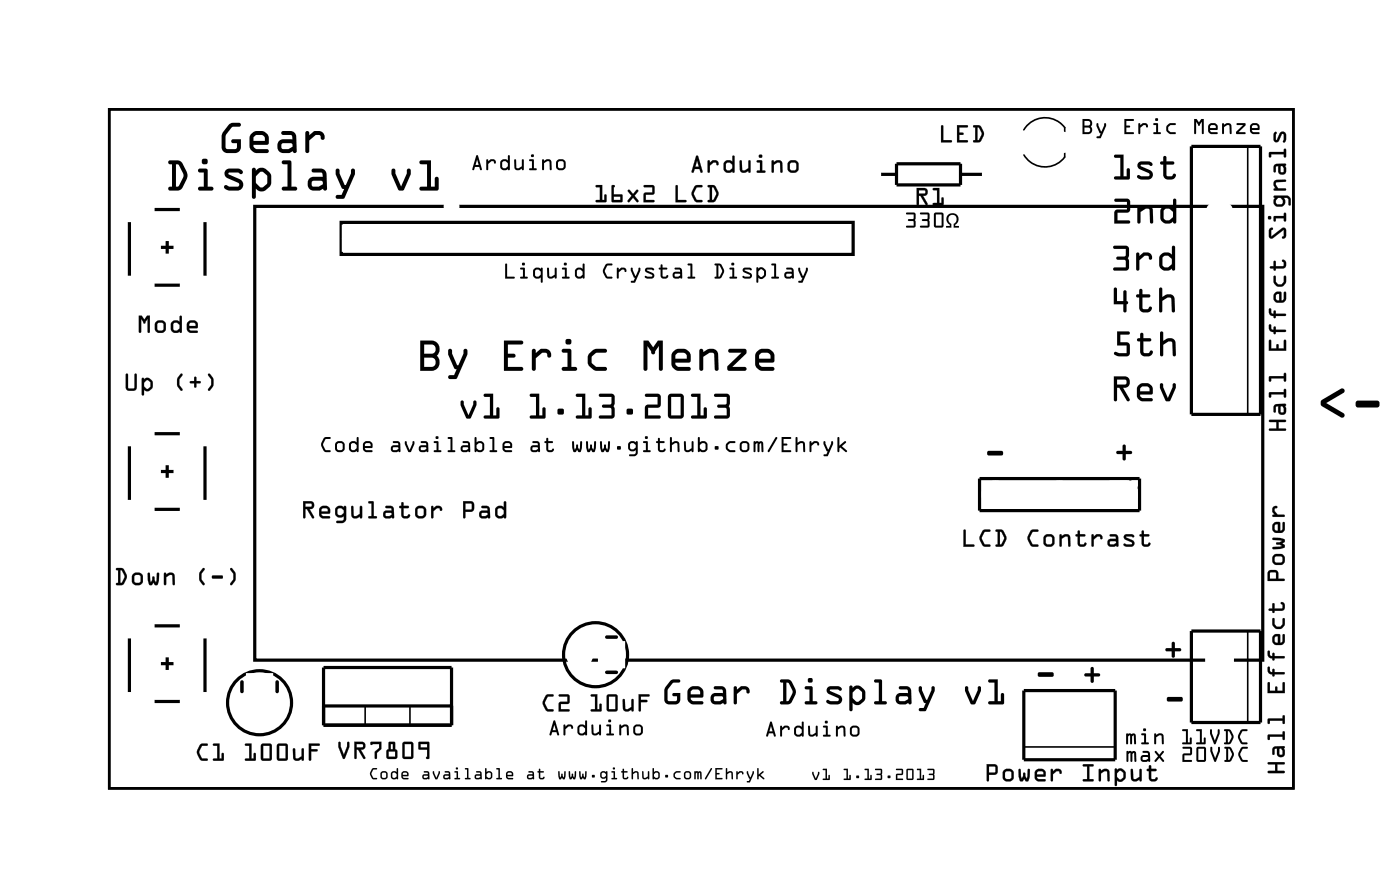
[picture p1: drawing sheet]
<svg xmlns="http://www.w3.org/2000/svg" width="111mm" height="71mm" viewBox="0 0 111 71" stroke-linecap="round" stroke-linejoin="round" font-family="sans-serif">
<path d="M8.7 8.7h94v53.8h-94z" fill="none" stroke="#000" stroke-width=".2"/>
<path d="M8.7 8.7h94v53.8h-94z" fill="none" stroke="#000" stroke-width=".08"/>
<g fill="#000">
<path d="M75.2 17a.49 .49 0 0 1 .8 .1 .49 .49 0 0 1-.2 .7v.1h.3v.2h-.4v-.3a.37 .37 0 0 0 .2-.6 .37 .37 0 0 0-.6 0 .37 .37 0 0 0 .2 .6v.3h-.4v-.2h.3l-.2-.2a.5 .5 0 0 1 0-.7zM78.4 35.8h1.1a.19 .19 0 0 1 .1 .1 .19 .19 0 0 1-.1 .2h-1.1v-.1zM88.6 35.8h.5v-.4a.13 .13 0 0 1 .1-.1 .13 .13 0 0 1 .2 .1v.4h.3a.13 .13 0 0 1 .2 .1 .13 .13 0 0 1-.2 .1h-.3v.4a.13 .13 0 0 1-.2 .1 .13 .13 0 0 1-.1-.1v-.4h-.4zM82.4 53.4l1.1-.1a.19 .19 0 0 1 .1 .2 .19 .19 0 0 1-.1 .2h-1l-.1-.1zM86.1 53.4h.5v-.4a.13 .13 0 0 1 .1-.1 .13 .13 0 0 1 .1 .1v.4h.4a.13 .13 0 0 1 .1 .1 .13 .13 0 0 1-.1 .2h-.4v.3a.13 .13 0 0 1-.1 .2 .13 .13 0 0 1-.1-.2v-.3l-.5-.1zM92.5 51.4h.5v-.4a.13 .13 0 0 1 .1-.1 .13 .13 0 0 1 .2 .1v.4h.3a.13 .13 0 0 1 .2 .1 .14 .14 0 0 1-.2 .2h-.3v.3a.14 .14 0 0 1-.2 .2 .13 .13 0 0 1-.1-.2v-.3h-.4zM92.7 55.3h1.1a.19 .19 0 0 1 .1 .2 .19 .19 0 0 1-.1 .1h-1.1l-.1-.1z"/>
<path d="M13.4 12.8l.8-.1 .3 .3a1.34 1.34 0 0 1 0 1.9l-.3 .2h-.7a.16 .16 0 0 1-.2-.1 .16 .16 0 0 1 .2-.2h.2v-1.8h-.3zM13.4 12.8v.2h.3v1.8h-.2a.15 .15 0 0 0-.1 .2 .15 .15 0 0 0 .1 .1h.7l.2-.1 .5-1.1-.1-.3-.5-.8-.2-.1zM14 13v1.8h.1l.1-.1 .4-.8-.4-.8zM14 13l.2 .1 .4 .8-.4 .8-.1 .1h-.1zM15.8 13.4h.6l.1 1.4h.3a.16 .16 0 0 1 .1 .2 .16 .16 0 0 1-.1 .1h-.9a.16 .16 0 0 1-.2-.1 .16 .16 0 0 1 .2-.2h.3v-1.1h-.4l-.1-.1zM15.8 13.4l-.1 .2 .1 .1h.4v1.1h-.3a.15 .15 0 0 0-.2 .2 .15 .15 0 0 0 .2 .1h.9a.15 .15 0 0 0 .1-.1 .15 .15 0 0 0-.1-.2h-.3l-.1-1.4zM16 12.8a.25 .25 0 0 1 .5 0 .25 .25 0 0 1-.5 0zM16 12.8a.25 .25 0 0 0 .5 0 .25 .25 0 0 0-.5 0zM17.9 13.5a1.33 1.33 0 0 1 1.1-.1l.2 .2a.15 .15 0 0 1 0 .2 .15 .15 0 0 1-.1 0l-.2-.1h-.7l-.1 .1 .9 .4a.47 .47 0 0 1 .3 .5 .47 .47 0 0 1-.5 .4 1.12 1.12 0 0 1-1-.1 .16 .16 0 0 1 0-.3 .16 .16 0 0 1 .2 0l.2 .1h.6l.2-.2-.1-.1-.9-.4-.2-.3zM17.9 13.5l-.1 .3 .2 .3 .9 .4 .1 .1-.2 .2h-.7a.17 .17 0 0 0-.2-.1 .17 .17 0 0 0-.1 .3 1.21 1.21 0 0 0 1.2 .1l.3-.3-.1-.4-1.1-.6 .1-.1h.7a.21 .21 0 0 0 .2 .1 .21 .21 0 0 0 .2-.2l-.2-.1a1.6 1.6 0 0 0-1-.1zM20 13.4a.17 .17 0 0 1 .2-.1 .17 .17 0 0 1 .1 .2h.1a.64 .64 0 0 1 1 .2l.1 .2a.9 .9 0 0 1-.4 1.2 .56 .56 0 0 1-.8-.1v.6a.16 .16 0 0 1-.1 .2 .16 .16 0 0 1-.2-.2zM20 13.4v2.2a.15 .15 0 0 0 .2 .2 .15 .15 0 0 0 .1-.2v-.6a.56 .56 0 0 0 .8 .1l.3-.3a1.11 1.11 0 0 0 .1-.9l-.3-.4a.56 .56 0 0 0-.9 0 .17 .17 0 0 0-.1-.2 .17 .17 0 0 0-.2 .1zM20.6 13.7l-.3 .3v.5l.3 .3 .2 .1 .4-.3v-.6l-.3-.4zM20.6 13.7l.3-.1 .3 .4v.6l-.4 .3-.2-.1-.3-.3v-.5zM22.4 12.8l.6-.1 .1 .1v2h.3a.16 .16 0 0 1 .2 .2 .16 .16 0 0 1-.2 .1h-.9a.16 .16 0 0 1-.1-.1 .16 .16 0 0 1 .1-.2h.3v-1.8h-.3l-.1-.1zM22.4 12.8v.1l.1 .1h.3v1.8h-.3a.15 .15 0 0 0-.1 .2 .15 .15 0 0 0 .1 .1h.9a.15 .15 0 0 0 .2-.1 .15 .15 0 0 0-.2-.2h-.3v-2l-.1-.1zM24.8 13.4a1.22 1.22 0 0 1 1 .1l.1 .3 .1 1.2a.16 .16 0 0 1-.2 .1 .16 .16 0 0 1-.2-.1l-.2 .1h-.5a.56 .56 0 0 1-.5-.5 .56 .56 0 0 1 .5-.6h.7v-.2l-.1-.1h-.7l-.1-.1zM24.8 13.4l-.1 .2 .1 .1h.7l.1 .3h-.1a1.26 1.26 0 0 0-.9 .2l-.2 .3a.5 .5 0 0 0 .5 .6 .8 .8 0 0 0 .7-.1 .15 .15 0 0 0 .2 .1 .15 .15 0 0 0 .2-.1l-.1-1.2a.46 .46 0 0 0-.4-.4zM24.8 14.4l-.1 .3 .1 .1h.5l.3-.2-.1-.3zM24.8 14.4l.7-.1 .1 .3a.78 .78 0 0 1-.8 .2l-.1-.1zM26.7 13.4h.2v.1l.1 .3 .4 .9h.1l.4-.9v-.3a.16 .16 0 0 1 .1-.1 .16 .16 0 0 1 .2 .1v.4l-.8 1.8-.2 .1h-.4a.16 .16 0 0 1-.2-.2 .16 .16 0 0 1 .2-.1h.3l.2-.5-.2-.1-.4-1zM26.7 13.4v.4l.4 1.1 .2 .1-.2 .5h-.3a.15 .15 0 0 0-.2 .1 .15 .15 0 0 0 .2 .2h.4l.2-.1 .8-1.9v-.3a.16 .16 0 0 0-.2-.1 .16 .16 0 0 0-.1 .1v.3l-.4 .9h-.1l-.4-.9-.1-.3v-.1zM31.1 13.4h.2l.1 .1v.3l.4 1 .5-1v-.3a.16 .16 0 0 1 .1-.1 .16 .16 0 0 1 .2 .1v.3l-.5 1.2-.4 .1-.1-.1-.5-1.1zM31.1 13.4v.4l.5 1.2 .1 .1 .4-.1 .5-1.2v-.3a.15 .15 0 0 0-.2-.1 .15 .15 0 0 0-.1 .1v.3l-.5 1-.4-1v-.3l-.1-.1zM33.3 12.8l.9-.1v2.1h.3v-.6a.16 .16 0 0 1 .2-.2 .16 .16 0 0 1 .1 .2v.8l-.1 .1h-1.3a.16 .16 0 0 1-.1-.1 .16 .16 0 0 1 .1-.2h.5v-1.8h-.5l-.1-.1zM33.3 12.8v.1l.1 .1h.5v1.8h-.5a.15 .15 0 0 0-.1 .2 .15 .15 0 0 0 .1 .1h1.3l.1-.1v-.8a.15 .15 0 0 0-.1-.2 .15 .15 0 0 0-.2 .2v.6h-.3v-2.1z"/>
<path d="M13.4 12.8l.7-.1 .2 .1a1.41 1.41 0 0 1 .2 2.1l-.3 .2h-.7a.16 .16 0 0 1-.2-.1 .16 .16 0 0 1 .2-.2h.2v-1.8h-.3zM14 13v1.8h.1l.1-.1 .4-.8-.4-.8zM15.8 13.4h.6l.1 1.4h.3a.16 .16 0 0 1 .1 .2 .16 .16 0 0 1-.1 .1h-.9a.16 .16 0 0 1-.2-.1 .16 .16 0 0 1 .2-.2h.3v-1.1h-.4l-.1-.1zM16 12.8a.25 .25 0 0 1 .5 0 .25 .25 0 0 1-.5 0zM17.9 13.5a1.33 1.33 0 0 1 1.1-.1l.2 .2a.17 .17 0 0 1 0 .2 .17 .17 0 0 1-.3-.1h-.7l-.1 .1 .9 .4a.47 .47 0 0 1 .3 .5 .47 .47 0 0 1-.5 .4 1.12 1.12 0 0 1-1-.1 .18 .18 0 0 1 .1-.3 .18 .18 0 0 1 .3 .1h.6l.2-.2-.1-.1-.9-.4-.2-.3zM20 13.4h.3v.1h.1a.64 .64 0 0 1 1 .2l.1 .2a.94 .94 0 0 1-.7 1.3l-.2-.1-.3-.1v.6a.16 .16 0 0 1-.1 .2 .16 .16 0 0 1-.2-.2zM20.6 13.7l-.3 .3v.5l.3 .3 .2 .1 .4-.3v-.6l-.3-.4zM22.4 12.8l.6-.1 .1 .1v2h.3a.16 .16 0 0 1 .2 .2 .16 .16 0 0 1-.2 .1h-.9a.16 .16 0 0 1-.1-.1 .16 .16 0 0 1 .1-.2h.3v-1.8h-.3l-.1-.1zM24.8 13.4a1.22 1.22 0 0 1 1 .1l.1 .3 .1 1.2a.16 .16 0 0 1-.2 .1 .16 .16 0 0 1-.2-.1 .85 .85 0 0 1-1.1-.2l-.1-.1a.51 .51 0 0 1 .5-.7h.7v-.2l-.1-.1h-.7l-.1-.1zM24.8 14.4l-.1 .3 .1 .1h.5l.3-.2-.1-.3zM26.7 13.4h.2v.1l.1 .3 .4 .9h.1l.4-.9v-.3a.16 .16 0 0 1 .1-.1 .16 .16 0 0 1 .2 .1v.4l-.8 1.8-.2 .1h-.4a.16 .16 0 0 1-.2-.2 .16 .16 0 0 1 .2-.1h.3l.2-.5-.2-.1-.4-1zM31.1 13.4h.2l.1 .1v.3l.4 1 .5-1v-.3a.16 .16 0 0 1 .1-.1 .16 .16 0 0 1 .2 .1v.3l-.5 1.2-.4 .1-.1-.1-.5-1.1zM33.3 12.8l.9-.1v2.1h.3v-.6a.16 .16 0 0 1 .2-.2 .16 .16 0 0 1 .1 .2v.8l-.1 .1h-1.3a.16 .16 0 0 1-.1-.1 .16 .16 0 0 1 .1-.2h.5v-1.8h-.5l-.1-.1z"/>
<path d="M18.1 9.9a.94 .94 0 0 1 1-.1v.2h-.1l-.6 .1-.5 .6v1.1h.9v-.4h-.3a.16 .16 0 0 1-.1-.2 .16 .16 0 0 1 .1-.2h.6v.7a.47 .47 0 0 1-.4 .4h-.6a.47 .47 0 0 1-.5-.4v-1.1zM18.1 9.9a1.75 1.75 0 0 0-.4 2.1 1.22 1.22 0 0 0 1.3 0l.1-.3v-.7h-.6a.15 .15 0 0 0-.1 .2 .15 .15 0 0 0 .1 .2h.3v.4h-.9v-1.1l.5-.6 .6-.1a.15 .15 0 0 0 .1-.1 .15 .15 0 0 0-.1-.2h-.5zM19.9 10.6l.5-.2h.5l.3 .2a.84 .84 0 0 1 .1 .8l-1.2 .1 .1 .2 .1 .1h.9a.16 .16 0 0 1 .1 .2 .16 .16 0 0 1-.1 .1h-.9l-.3-.2a1.28 1.28 0 0 1-.2-1.1zM19.9 10.6l-.1 .2a1.28 1.28 0 0 0 .2 1.1l.3 .2h.9a.15 .15 0 0 0 .1-.1 .15 .15 0 0 0-.1-.2h-.9l-.1-.1-.1-.2h1.1l.1-.1a.87 .87 0 0 0-.2-.8l-.3-.2a.77 .77 0 0 0-.9 .2zM20.2 10.8l-.1 .4h.9v-.3l-.2-.2h-.5zM20.2 10.8l.1-.1h.5l.2 .2v.3h-.9zM22.4 10.4a1.22 1.22 0 0 1 1 .1l.1 .3 .1 1.2a.16 .16 0 0 1-.2 .1 .16 .16 0 0 1-.2-.1l-.2 .1h-.5a.56 .56 0 0 1-.5-.5 .56 .56 0 0 1 .5-.6l.7 .1v-.3l-.1-.1h-.7l-.1-.1zM22.4 10.4l-.1 .2 .1 .1h.7l.1 .4h-.1a1.26 1.26 0 0 0-.9 .1l-.2 .3a.5 .5 0 0 0 .5 .6 .8 .8 0 0 0 .7-.1 .15 .15 0 0 0 .2 .1 .15 .15 0 0 0 .2-.1l-.1-1.2a.46 .46 0 0 0-.4-.4zM22.4 11.4l-.1 .3 .1 .1h.5l.3-.2-.1-.2zM22.4 11.4h.7l.1 .2a.78 .78 0 0 1-.8 .2l-.1-.1zM24.3 10.4h.2v.3l.4-.3a.57 .57 0 0 1 .6 0 .57 .57 0 0 1 .3 .6 .19 .19 0 0 1-.3 .1 .19 .19 0 0 1-.1-.3v-.1h-.3l-.6 .4v.9a.16 .16 0 0 1-.1 .1 .16 .16 0 0 1-.2-.1zM24.3 10.4l-.1 1.6a.15 .15 0 0 0 .2 .1 .15 .15 0 0 0 .1-.1v-.9l.6-.4h.3a.24 .24 0 0 0 .1 .3 .24 .24 0 0 0 .2 0h.1a.56 .56 0 0 0-.3-.6 .56 .56 0 0 0-.6 0l-.4 .3v-.3z"/>
<path d="M18.1 9.9a.94 .94 0 0 1 1-.1v.2h-.1l-.6 .1-.5 .6v1.1h.9v-.4h-.3a.16 .16 0 0 1-.1-.2 .16 .16 0 0 1 .1-.2h.6v.7a.47 .47 0 0 1-.4 .4h-.6a.46 .46 0 0 1-.5-.4 1.65 1.65 0 0 1 .5-1.8zM19.9 10.6h.1a.77 .77 0 0 1 .8-.2l.3 .2a.82 .82 0 0 1 .2 .8l-1.2 .1 .1 .2 .1 .1h.9a.16 .16 0 0 1 .1 .2 .16 .16 0 0 1-.1 .1h-.9l-.3-.2a1.28 1.28 0 0 1-.2-1.1zM20.2 10.8l-.1 .4h.9v-.3l-.2-.2h-.5zM22.4 10.4a1.22 1.22 0 0 1 1 .1l.1 .3 .1 1.2a.16 .16 0 0 1-.2 .1 .16 .16 0 0 1-.2-.1 .85 .85 0 0 1-1.1-.1l-.1-.2a.51 .51 0 0 1 .5-.7l.7 .1v-.3l-.1-.1h-.7l-.1-.1zM22.4 11.4l-.1 .3 .1 .1h.5l.3-.2-.1-.2zM24.3 10.4h.2v.3l.4-.3a.57 .57 0 0 1 .6 0 .57 .57 0 0 1 .3 .6 .19 .19 0 0 1-.3 .1 .19 .19 0 0 1-.1-.3v-.1h-.3l-.6 .4v.9a.16 .16 0 0 1-.1 .1 .16 .16 0 0 1-.2-.1z"/>
<path d="M37.8 12.3l.1 .1 .4 1-.1 .1h-.1l-.1-.3h-.3l-.1 .3h-.1zM37.8 12.3l-.3 1.2h.1l.1-.3h.3l.1 .3h.1l.1-.1-.4-1zM37.9 12.7l-.2 .4h.3zM37.9 12.7l.1 .4h-.3zM38.6 12.7h.1l.1 .1 .1-.2a.29 .29 0 0 1 .3 .1 .29 .29 0 0 1 .2 .2l-.1 .1-.1-.2h-.2l-.2 .2-.1 .5h-.1zM38.6 12.7v.8h.1l.1-.5 .2-.2h.2l.1 .2a.21 .21 0 0 0 0-.3 .21 .21 0 0 0-.2-.1h-.2l-.1 .2-.1-.1zM39.8 12.7l.2-.1 .3 .1v-.4h.1v1.2l-.1-.1-.3 .1-.2-.1-.1-.2zM39.8 12.7l-.1 .5 .1 .2 .2 .1 .3-.1 .1 .1v-1.2l-.1 .1v.3l-.3-.1zM39.9 12.8v.5h.2l.2-.1v-.3l-.2-.1zM39.9 12.8h.2l.2 .1v.3l-.2 .1h-.2zM40.8 12.7h.2v.6h.2l.2-.1v-.5h.2v.8h-.2v-.1a.34 .34 0 0 1-.6-.1zM40.8 12.7v.6a.28 .28 0 0 0 .5 .2l.1-.1 .1 .1h.1v-.8h-.2v.5l-.3 .1h-.1v-.6zM42 12.7h.4v.6l.2 .1v.1h-.6v-.1l.2-.1v-.5h-.2zM42 12.7v.1h.2v.5l-.2 .1v.1h.6v-.1l-.2-.1v-.6zM42.1 12.4a.15 .15 0 0 1 .3 0 .15 .15 0 0 1-.3 0zM42.1 12.3a.15 .15 0 0 0 .3 0 .15 .15 0 0 0-.3 0zM43 12.7h.2v.1a.34 .34 0 0 1 .6 .1v.6h-.2v-.7h-.2l-.2 .1v.6h-.1zM43 12.7l.1 .8h.1v-.6l.2-.1h.2v.7h.2v-.6a.28 .28 0 0 0-.5-.2l-.1 .1v-.1zM44.1 13.1a.45 .45 0 0 1 .9 0 .45 .45 0 0 1-.9 0zM44.1 13.1a.45 .45 0 0 0 .9 0 .45 .45 0 0 0-.9 0zM44.3 12.8v.5h.4v-.1v-.3l-.1-.1zM44.3 12.8h.3l.1 .1v.3v.1h-.4z"/>
<path d="M37.8 12.3l.1 .1 .4 1-.1 .1h-.1l-.1-.3h-.3l-.1 .3h-.1zM37.9 12.7l-.2 .4h.3zM38.6 12.7h.1l.1 .1 .1-.2a.29 .29 0 0 1 .3 .1 .29 .29 0 0 1 .2 .2l-.1 .1-.1-.2h-.2l-.2 .2-.1 .5h-.1zM39.8 12.7l.2-.1 .3 .1v-.3l.1-.1v1.2l-.1-.1-.3 .1-.2-.1-.1-.2zM39.9 12.8v.5h.2l.2-.1v-.3l-.2-.1zM40.8 12.7h.2v.6h.1l.3-.1v-.5h.2v.8h-.2v-.1a.33 .33 0 0 1-.3 .1 .33 .33 0 0 1-.3-.2zM42 12.7h.4v.6l.2 .1v.1h-.6v-.1l.2-.1v-.5h-.2zM42.1 12.4a.15 .15 0 0 1 .3 0 .15 .15 0 0 1-.3 0zM43 12.7h.2v.1a.33 .33 0 0 1 .3-.2 .33 .33 0 0 1 .3 .3v.6h-.2v-.7h-.2l-.2 .1v.6h-.1zM44.1 13.1a.45 .45 0 0 1 .9 0 .45 .45 0 0 1-.9 0zM44.3 12.8v.5h.4v-.1v-.3l-.1-.1z"/>
<path d="M47.3 14.7h.5v1.2h.2v-.4a.1 .1 0 0 1 .1-.1 .1 .1 0 0 1 .1 .1l-.1 .5h-.7a.1 .1 0 0 1-.1 0 .1 .1 0 0 1 .1-.1h.2v-1h-.3zM47.3 14.7v.1h.3v1.1h-.3v.1h.8v-.6l-.1 .1v.4h-.2v-1.2zM48.6 14.7h.1a.09 .09 0 0 1 .1 .1 .09 .09 0 0 1-.1 .1v.5l.7 .1v.5h-.9zM48.6 14.7v1.3h.8v-.5l-.7-.1v-.6h.1zM48.7 15.6v.3h.5v-.3zM48.7 15.6h.5v.3h-.5zM49.9 15.1h.1l.2 .3 .3-.3a.1 .1 0 0 1 .1 0 .1 .1 0 0 1 .1 .1l-.3 .3 .3 .4a.1 .1 0 0 1 0 .1 .1 .1 0 0 1-.2 0l-.3-.3-.2 .3a.1 .1 0 0 1-.2 0 .1 .1 0 0 1 0-.1l.3-.4-.3-.3zM49.9 15.1v.1l.2 .3-.3 .4v.1h.2l.2-.3 .3 .3h.2v-.1l-.3-.4 .2-.3v-.1h-.1l-.3 .3-.2-.3zM51.1 14.7h.7l.1 .1v.6h-.6v.5h.6a.1 .1 0 0 1 .1 .1 .1 .1 0 0 1-.1 0h-.8v-.7h.7v-.4h-.7zM51.1 14.7v.1h.7v.5h-.7v.7h.8v-.1h-.6v-.5h.6v-.6l-.1-.1zM53.6 14.7l.2 .1v1.1h.6a.1 .1 0 0 1 .1 .1 .1 .1 0 0 1-.1 0h-.8zM53.7 14.7l-.1 1.3h.8v-.1h-.6v-1.1zM55.1 14.8l.6-.1a.1 .1 0 0 1 .1 .1 .1 .1 0 0 1-.1 .1h-.4l-.2 .5 .2 .4 .4 .1a.1 .1 0 0 1 .1 .1 .1 .1 0 0 1-.1 0h-.5l-.3-.5v-.2zM55.2 14.8l-.3 .4a.83 .83 0 0 0 .4 .8h.4l.1-.1h-.1h-.4l-.2-.4v-.2l.2-.4 .4-.1h.1l-.1-.1h-.4zM56.2 14.7h.5l.3 .7-.2 .6h-.5a.1 .1 0 0 1-.1 0 .1 .1 0 0 1 .1-.1v-1l-.1-.1zM56.2 14.7v.1h.1v1.1h-.1v.1h.4l.4-.5v-.3l-.3-.5zM56.5 14.9v1l.1-.1 .2-.4-.2-.5zM56.5 14.8l.2 .1 .2 .5-.3 .5h-.1z"/>
<path d="M47.3 14.7h.5v1.2h.2v-.4l.1-.1v.6h-.8v-.1h.3v-1l-.3-.1zM48.6 14.7h.2l-.1 .2v.5l.7 .1v.5h-.8zM48.7 15.6v.3h.5v-.3zM49.9 15.1h.1l.2 .3 .3-.3h.1v.1l-.2 .3 .3 .4v.1h-.2l-.3-.3-.2 .3h-.2v-.1l.3-.4-.2-.3zM51.1 14.7h.7l.1 .1v.6h-.6v.5h.6v.1h-.8v-.7h.7v-.4l-.7-.1zM53.6 14.7l.2 .1v1.1h.6v.1h-.8zM55.1 14.8l.2-.1h.5l-.1 .1-.4 .1-.2 .5 .2 .5h.4l.1 .1h-.1a.6 .6 0 0 1-.8-.6v-.2zM56.2 14.7h.5a.8 .8 0 0 1 .1 1.2l-.1 .1h-.5v-.1h.1v-1l-.1-.1zM56.5 14.9v1h.1l.3-.5-.2-.5z"/>
<path d="M55.3 12.3l.1 .1 .4 1.2-.1 .1h-.1l-.1-.3h-.4l-.1 .3-.1-.1zM55.3 12.4l-.4 1.2 .1 .1 .1-.3h.4l.1 .2 .1 .1 .1-.1-.4-1.2zM55.3 12.7l-.1 .5h.3zM55.3 12.7l.2 .5h-.3zM56.2 12.7h.1l.1 .2 .1-.2a.33 .33 0 0 1 .4 0 .33 .33 0 0 1 .1 .4 .14 .14 0 0 1-.1 0 .14 .14 0 0 1-.1-.2h-.2l-.3 .2 .1 .5a.1 .1 0 0 1-.1 .1 .1 .1 0 0 1-.1-.1zM56.2 12.7v1l.1-.1v-.5l.3-.2h.2l.2 .2a.23 .23 0 0 0 0-.3 .23 .23 0 0 0-.2-.1h-.2l-.3 .2v-.2zM57.5 12.8l.3-.1 .3 .1v-.4a.1 .1 0 0 1 .1-.1 .1 .1 0 0 1 .1 .1v1.2a.1 .1 0 0 1-.1 .1 .1 .1 0 0 1-.1-.1l-.2 .1-.4-.1-.1-.2zM57.6 12.8l-.2 .2 .1 .6 .2 .1h.3l.1-.1 .1 .1h.1v-1.3h-.2v.4l-.2-.1zM57.6 13v.4l.1 .1h.2l.2-.2v-.3l-.2-.1zM57.6 13l.3-.1 .2 .2v.3l-.2 .1-.3-.1zM58.7 12.7l.2 .1v.6l.1 .1 .4-.2v-.5a.1 .1 0 0 1 .1-.1 .1 .1 0 0 1 .1 .1v.8a.1 .1 0 0 1-.1 .1 .1 .1 0 0 1-.1-.1 .39 .39 0 0 1-.7-.1zM58.7 12.7v.8a.32 .32 0 0 0 .5 .2l.2-.2 .1 .2 .1-.1v-.8h-.2v.5l-.4 .2-.1-.1v-.6zM60.1 12.7h.4v.8h.2a.1 .1 0 0 1 .1 .1 .1 .1 0 0 1-.1 .1h-.5a.1 .1 0 0 1-.1-.1 .1 .1 0 0 1 .1-.1h.1v-.6h-.2zM60.1 12.7v.2h.2v.6h-.2v.1l.6 .1v-.1l-.2-.1v-.7zM60.2 12.4a.15 .15 0 0 1 .3 0 .15 .15 0 0 1-.3 0zM60.2 12.4a.15 .15 0 0 0 .3 0 .15 .15 0 0 0-.3 0zM61.3 12.7h.1v.2a.39 .39 0 0 1 .7 .1v.6a.09 .09 0 0 1-.1 .1 .09 .09 0 0 1-.1-.1v-.6l-.2-.1-.3 .2v.5a.1 .1 0 0 1-.1 .1 .1 .1 0 0 1-.1-.1zM61.3 12.7v1l.1-.1v-.5l.3-.2h.2l.1 .7 .1 .1v-.7a.32 .32 0 0 0-.5-.2l-.2 .1v-.2zM62.5 13.2a.51 .51 0 0 1 1 0 .51 .51 0 0 1-1 0zM62.5 13.2a.5 .5 0 0 0 1 0 .5 .5 0 0 0-1 0zM62.7 13v.4l.1 .1h.4v-.6h-.4zM62.7 13l.4-.1 .1 .1v.4l-.1 .1h-.3l-.1-.1z"/>
<path d="M55.3 12.4h.1l.4 1.2-.1 .1h-.1l-.1-.3h-.4v.3l-.2-.1zM55.3 12.7l-.1 .5h.3zM56.2 12.7h.1v.2l.3-.2a.33 .33 0 0 1 .3 0 .33 .33 0 0 1 .1 .4 .12 .12 0 0 1-.1 0 .12 .12 0 0 1-.1-.2h-.2l-.3 .2v.5l-.1 .1zM57.5 12.8l.3-.1 .3 .1v-.4h.2v1.3h-.1l-.1-.1-.4 .1-.2-.1-.1-.2zM57.6 13v.4l.3 .1 .2-.2v-.2l-.2-.2zM58.7 12.7l.2 .1v.6l.1 .1 .4-.2v-.5l.2-.1v1h-.2v-.1a.38 .38 0 0 1-.4 .1 .38 .38 0 0 1-.3-.2zM60.1 12.7l.4 .1v.7l.2 .1v.1l-.6-.1v-.1h.2v-.6h-.2zM60.2 12.4a.15 .15 0 0 1 .3 0 .15 .15 0 0 1-.3 0zM61.3 12.7h.1v.2a.38 .38 0 0 1 .4-.2 .38 .38 0 0 1 .3 .3v.7l-.2-.1v-.7h-.2l-.3 .2v.5l-.1 .1zM62.5 13.2a.5 .5 0 0 1 1 0 .5 .5 0 0 1-1 0zM62.7 13v.4l.1 .1h.3l.1-.1v-.4l-.1-.1z"/>
<path d="M71.9 16.9h.6l.2 .1v.9l-.1 .1h-.7l.1-.1h.5v-.3l-.4-.1v-.1h.4v-.4h-.5zM71.9 16.9l.1 .1h.5v.4l-.4 .1 .4 .1v.3h-.5l-.1 .1h.7l.1-.1v-.9l-.2-.1zM73 16.9h.6l.2 .1v.9l-.1 .1h-.7l.1-.1h.5v-.3l-.4-.1v-.1h.4v-.4h-.5zM73 16.9l.1 .1h.5v.4l-.4 .1 .4 .1v.3h-.5l-.1 .1h.7l.1-.1v-.9l-.2-.1zM74.2 16.9h.5l.2 .1v.9l-.1 .1-.5 .1-.2-.1zM74.2 16.9l-.1 1.1 .2 .1 .5-.1 .1-.1v-.9l-.2-.1zM74.3 17v.9h.4v-.9zM74.3 17h.4v.9h-.4z"/>
<path d="M71.9 16.9h.6l.2 .1v.9l-.1 .1h-.7l.1-.1h.5v-.3l-.4-.1v-.1h.4v-.4h-.5zM73 16.9h.6l.2 .1v.9l-.1 .1h-.7l.1-.1h.5v-.3l-.4-.1v-.1h.4v-.4h-.5zM74.2 16.9h.5l.2 .1v.9l-.1 .1-.5 .1-.2-.1zM74.3 17v.9h.4v-.9z"/>
<path d="M72.8 14.9h.6a.32 .32 0 0 1 .2 .4 .32 .32 0 0 1-.3 .2l.3 .6a.1 .1 0 0 1 0 .2 .1 .1 0 0 1-.1-.1l-.4-.7h-.2v.7a.1 .1 0 0 1 0 .1 .1 .1 0 0 1-.1-.1zM72.8 14.9v1.4l.1-.1v-.7h.2l.4 .7h.1l-.3-.7a.31 .31 0 0 0 .3-.2 .31 .31 0 0 0-.2-.4zM72.9 15.1v.3l.5-.1v-.2zM72.9 15.1h.5l.1 .2-.6 .1zM74.1 14.9h.5v1.2h.1v-.4a.1 .1 0 0 1 .1-.1 .1 .1 0 0 1 .1 .1v.6h-.8a.1 .1 0 0 1-.1-.1 .1 .1 0 0 1 .1-.1h.3v-1h-.3zM74.1 14.9v.2h.3v1h-.3l-.1 .1 .8 .1v-.6h-.1v.4h-.2l.1-1.2z"/>
<path d="M72.8 14.9h.6a.31 .31 0 0 1 .2 .4 .31 .31 0 0 1-.3 .2l.3 .7-.1 .1-.4-.8h-.2v.7l-.1 .1zM72.9 15.1v.3l.5-.1v-.2zM74.1 14.9h.5v1.2h.1v-.4h.1v.6l-.8-.1 .1-.1h.3v-1h-.3z"/>
<path d="M74.7 9.9l.2 .1v1.1h.6a.1 .1 0 0 1 .1 .1 .1 .1 0 0 1-.1 .1h-.8zM74.7 10v1.3h.8v-.2h-.6v-1.1zM76 9.9h.7a.1 .1 0 0 1 .1 .1 .1 .1 0 0 1-.1 .1h-.6v.4h.3a.1 .1 0 0 1 .1 .1 .1 .1 0 0 1-.1 .1h-.3v.4h.6a.1 .1 0 0 1 .1 .1 .1 .1 0 0 1-.1 .1h-.7zM76 9.9v1.4h.8v-.2h-.7v-.4h.3l.1-.1-.1-.1h-.3v-.4h.6l.1-.1zM77.3 9.9l.5 .1 .3 .6-.2 .6-.6 .1a.1 .1 0 0 1-.1-.1 .1 .1 0 0 1 .1-.1h.1v-1h-.1zM77.3 10v.1h.1v1h-.1l-.1 .1 .5 .1 .4-.5v-.4l-.3-.4zM77.6 10.1v1h.1l.2-.5-.2-.4zM77.6 10.1l.1 .1 .2 .4-.3 .5z"/>
<path d="M74.7 10h.2v1.1h.6v.2h-.8zM76 9.9l.8 .1-.1 .1h-.6v.4h.3l.1 .1-.1 .1h-.3v.4h.7v.2h-.8zM77.3 10h.5a.8 .8 0 0 1 .1 1.1l-.2 .2-.5-.1 .1-.1h.1v-1h-.1zM77.6 10.1v1l.3-.5-.2-.4z"/>
<path d="M75.2 17a.49 .49 0 0 1 .8 .1 .49 .49 0 0 1-.2 .7v.1h.3v.2h-.4v-.3a.36 .36 0 0 0 .2-.5 .36 .36 0 0 0-.5-.2l-.1 .4 .2 .3v.3h-.4v-.2h.3l-.2-.2a.5 .5 0 0 1 0-.7zM75.2 17a.5 .5 0 0 0 0 .7l.2 .2h-.3v.2h.4v-.3a.36 .36 0 0 1-.2-.6 .36 .36 0 0 1 .6-.1v.4l-.2 .3v.3h.4v-.2h-.3l.2-.2a.51 .51 0 0 0 0-.7 .53 .53 0 0 0-.8 0z"/>
<path d="M85.9 9.4l.6 .1 .2 .1-.1 .4 .1 .3-.2 .3h-.6zM85.9 9.4v1.2h.5a.35 .35 0 0 0 .3-.2 .35 .35 0 0 0-.1-.4 .35 .35 0 0 0 .1-.3 .35 .35 0 0 0-.3-.3zM86.1 10.1v.4h.3a.18 .18 0 0 0 .1-.2 .18 .18 0 0 0-.1-.2zM86.1 10.1h.3a.19 .19 0 0 1 .1 .2 .19 .19 0 0 1-.1 .2h-.3zM86.1 9.6v.4h.3a.18 .18 0 0 0 .1-.2 .18 .18 0 0 0-.1-.2zM86.1 9.6h.3a.19 .19 0 0 1 .1 .2 .19 .19 0 0 1-.1 .2h-.3zM87.1 9.8h.1l.2 .6 .2-.6h.2v.2l-.5 1-.3-.1 .1-.1h.2l.1-.2-.1-.1-.3-.5zM87.1 9.8l-.1 .2 .3 .5 .1 .1-.1 .2h-.2l-.1 .1 .3 .1 .5-1v-.2h-.2l-.2 .6-.2-.6zM89.2 9.4l.8 .1-.1 .1h-.5v.4h.3l-.3 .1v.4h.6v.1h-.8zM89.2 9.4v1.2h.8v-.1h-.6v-.4l.3-.1h-.3v-.4h.5l.1-.1zM90.4 9.8h.1v.1l.2-.1a.29 .29 0 0 1 .3 0 .29 .29 0 0 1 .1 .3h-.1l-.1-.2h-.1l-.3 .2v.5h-.1zM90.4 9.8v.8h.1v-.5l.3-.2h.1l.2 .2a.21 .21 0 0 0 0-.2 .21 .21 0 0 0-.2-.1h-.2l-.2 .1v-.1zM91.6 9.8h.3v.7h.2v.1h-.6l.1-.1h.2v-.6h-.2zM91.6 9.8v.1h.2v.6h-.2l-.1 .1h.6v-.1h-.2v-.7zM91.7 9.5a.12 .12 0 0 1 .2 0 .12 .12 0 0 1-.2 0zM91.7 9.5a.12 .12 0 0 0 .2 0 .12 .12 0 0 0-.2 0zM92.6 9.9l.3-.1h.4v.1h-.4l-.2 .2 .1 .3 .1 .1h.4v.1h-.5a.44 .44 0 0 1-.2-.7zM92.6 9.9v.2v.4l.3 .1h.4v-.1h-.4l-.2-.2v-.2l.2-.2h.4v-.1h-.4zM94.8 9.4h.2l.2 .3 .2-.3h.2l-.1 1.2h-.1v-.9l-.2 .3-.3-.3v.9h-.1zM94.8 9.4v1.2h.1v-.9l.3 .3 .2-.4v1h.1l.1-1.2h-.2l-.2 .3-.2-.3zM96 9.9l.2-.1 .4 .1v.4l-.6 .1 .2 .1h.4v.1h-.5l-.1-.1-.1-.1zM96 9.9l-.1 .5 .1 .1 .1 .1h.5v-.1h-.4l-.2-.1 .6-.1v-.4l-.4-.1zM96.1 10l-.1 .2h.5l-.1-.3zM96.1 10l.3-.1 .1 .3h-.5zM97 9.8h.1l.1 .1a.34 .34 0 0 1 .5 .1v.6h-.1v-.6l-.2-.1-.2 .2v.5h-.2zM97 9.8v.8h.1l.1-.5 .2-.2 .2 .1v.6h.1v-.6a.28 .28 0 0 0-.4-.2l-.1 .1-.1-.1zM98.2 9.8h.7v.2l-.6 .5h.5l.1 .1h-.8v-.2l.6-.5h-.5zM98.2 9.8v.1h.5l-.6 .5v.2h.8l-.1-.1h-.5l.5-.5 .1-.2zM99.3 9.9l.2-.1 .4 .1 .1 .4-.6 .1 .1 .1h.4l.1 .1h-.5l-.2-.1-.1-.1zM99.3 9.9l-.1 .5 .1 .1 .2 .1h.5l-.1-.1h-.4l-.1-.1 .6-.1-.1-.4-.4-.1zM99.4 10v.2h.4l-.1-.3zM99.4 10l.3-.1 .1 .3h-.4z"/>
<path d="M85.9 9.4l.6 .1 .2 .1v.2a.3 .3 0 0 0 0 .5v.1l-.2 .2h-.6zM86.1 10.1v.4h.3a.19 .19 0 0 0 .1-.2 .19 .19 0 0 0-.1-.2zM86.1 9.6v.4h.3a.19 .19 0 0 0 .1-.2 .19 .19 0 0 0-.1-.2zM87.1 9.8h.1l.2 .6 .2-.6h.2v.2l-.5 1-.3-.1 .1-.1h.2l.1-.2-.1-.1-.3-.5zM89.2 9.4l.8 .1-.1 .1h-.5v.4h.3l-.3 .1v.4h.6v.1h-.8zM90.4 9.8h.1v.1l.2-.1a.29 .29 0 0 1 .3 0 .29 .29 0 0 1 .1 .3h-.1l-.1-.2h-.1l-.3 .2v.5h-.1zM91.6 9.8h.3v.7h.2v.1h-.6l.1-.1h.2v-.6h-.2zM91.7 9.5a.12 .12 0 0 1 .2 0 .12 .12 0 0 1-.2 0zM92.6 9.9l.3-.1h.4v.1h-.4l-.2 .2v.2l.2 .2h.4v.1h-.4a.43 .43 0 0 1-.3-.7zM94.8 9.4h.2l.2 .3 .2-.3h.2l-.1 1.2h-.1v-.9l-.2 .3-.3-.3v.9h-.1zM96 9.9l.2-.1 .4 .1v.4l-.6 .1 .2 .1h.4v.1h-.5l-.1-.1-.1-.1zM96.1 10l-.1 .2h.5l-.1-.3zM97 9.8h.1l.1 .1a.33 .33 0 0 1 .3-.1 .33 .33 0 0 1 .2 .2v.6h-.1v-.6l-.2-.1-.2 .2-.1 .5h-.1zM98.2 9.8h.7l-.1 .2-.5 .5h.5l.1 .1h-.8v-.2l.6-.5h-.5zM99.3 9.9l.2-.1 .4 .1 .1 .4-.6 .1 .1 .1h.4l.1 .1h-.5l-.2-.1-.1-.1zM99.4 10v.2h.4l-.1-.3z"/>
<path d="M88.5 12.3h.7v1.7h.2v-.5a.14 .14 0 0 1 .2-.2 .13 .13 0 0 1 .1 .2v.6l-.1 .1h-1.1a.13 .13 0 0 1-.1-.1 .13 .13 0 0 1 .1-.1h.4v-1.5h-.4zM88.5 12.3v.2h.4v1.5h-.4a.13 .13 0 0 0-.1 .1 .13 .13 0 0 0 .1 .1h1.1l.1-.1v-.6a.13 .13 0 0 0-.1-.2 .14 .14 0 0 0-.2 .2v.5h-.2v-1.7zM90.4 12.9a.99 .99 0 0 1 1.1 .1 .13 .13 0 0 1 0 .1 .13 .13 0 0 1-.2 .1l-.2-.1h-.5h-.1l.8 .4a.39 .39 0 0 1 .2 .4 .39 .39 0 0 1-.4 .3h-.5l-.3-.1a.13 .13 0 0 1 0-.2 .13 .13 0 0 1 .2 0l.6 .1 .1-.2v-.1l-.8-.3-.1-.3zM90.4 12.9l-.1 .2 .1 .3 .8 .3 .1 .1-.2 .2h-.6a.14 .14 0 0 0-.2-.1 .14 .14 0 0 0 0 .2 .88 .88 0 0 0 1.2-.1v-.3l-.1-.1-.9-.5h.1h.5a.17 .17 0 0 0 .2 .1 .17 .17 0 0 0 .2-.2 .97 .97 0 0 0-1.1-.1zM92.4 12.4h.2v.4h.5a.13 .13 0 0 1 .1 .1 .13 .13 0 0 1-.1 .2h-.5v.8l.1 .1 .4-.1a.14 .14 0 0 1 .1-.1 .14 .14 0 0 1 .1 .1 .54 .54 0 0 1-.5 .4 .54 .54 0 0 1-.5-.4v-.8h-.1a.13 .13 0 0 1-.1-.2 .13 .13 0 0 1 .1-.1h.1zM92.4 12.4l-.1 .4h-.1a.13 .13 0 0 0-.1 .1 .13 .13 0 0 0 .1 .2h.1v.8a.54 .54 0 0 0 .5 .4 .54 .54 0 0 0 .5-.4 .15 .15 0 0 0-.1-.1 .15 .15 0 0 0-.2 .2h-.3l-.1-.1v-.8h.5a.13 .13 0 0 0 .1-.2 .13 .13 0 0 0-.1-.1h-.5v-.4z"/>
<path d="M88.5 12.3h.7v1.7h.2v-.5a.14 .14 0 0 1 .2-.2 .13 .13 0 0 1 .1 .2v.6l-.1 .1h-1.1a.13 .13 0 0 1-.1-.1 .13 .13 0 0 1 .1-.1h.4v-1.5h-.4zM90.4 12.9a.99 .99 0 0 1 1.1 .1 .14 .14 0 0 1-.1 .2 .14 .14 0 0 1-.2-.1h-.6h-.1l.8 .4a.39 .39 0 0 1 .2 .4 .39 .39 0 0 1-.4 .3h-.5l-.3-.1a.17 .17 0 0 1 .1-.2 .17 .17 0 0 1 .2 .1h.6l.1-.2-.1-.1-.8-.3-.1-.3zM92.4 12.4h.2v.4h.5a.13 .13 0 0 1 .1 .1 .13 .13 0 0 1-.1 .2h-.5v.8l.1 .1 .4-.1a.14 .14 0 0 1 .1-.1 .14 .14 0 0 1 .1 .1 .54 .54 0 0 1-.5 .4 .54 .54 0 0 1-.5-.4v-.8h-.1a.13 .13 0 0 1-.1-.2 .13 .13 0 0 1 .1-.1h.1z"/>
<path d="M88.5 15.8h1l.2 .1v.7l-.1 .2-.1 .1h-.8v.6h.9a.13 .13 0 0 1 .1 .1 .13 .13 0 0 1-.1 .1h-1.2v-.8l.1-.2 .2-.1h.8v-.6h-1zM88.5 15.8v.2h1v.6h-.8l-.2 .1-.1 .2v.8h1.2a.13 .13 0 0 0 .1-.1 .13 .13 0 0 0-.1-.1h-.9v-.6h.8l.1-.1 .1-.2v-.7l-.2-.1zM90.3 16.3h.2v.2a.57 .57 0 0 1 1 .2v.9a.13 .13 0 0 1-.1 .1 .13 .13 0 0 1-.1-.1l-.1-.9-.1-.2h-.2l-.4 .3v.8a.13 .13 0 0 1-.1 .1 .13 .13 0 0 1-.1-.1zM90.3 16.3v1.3a.13 .13 0 0 0 .1 .1 .13 .13 0 0 0 .1-.1v-.8l.4-.3h.2l.1 .2 .1 .9a.13 .13 0 0 0 .1 .1 .13 .13 0 0 0 .1-.1v-.9a.46 .46 0 0 0-.7-.3l-.3 .1v-.2zM92.2 16.5l.4-.2h.3l.2 .2v-.6a.13 .13 0 0 1 .1-.1 .13 .13 0 0 1 .2 .1v1.7a.13 .13 0 0 1-.2 .1 .13 .13 0 0 1-.1-.1l-.3 .1h-.3l-.3-.1a1.07 1.07 0 0 1-.1-1zM92.2 16.5l-.1 .1a1.07 1.07 0 0 0 .1 1l.3 .1h.3l.3-.1a.13 .13 0 0 0 .1 .1 .13 .13 0 0 0 .2-.1v-1.7a.13 .13 0 0 0-.2-.1 .13 .13 0 0 0-.1 .1v.6l-.2-.2h-.3zM92.4 16.7v.6l.1 .2h.3l.3-.3v-.4l-.3-.2h-.3zM92.4 16.7l.1-.1h.3l.3 .2v.4l-.3 .3h-.3l-.1-.2z"/>
<path d="M88.5 15.8h1l.2 .1v.7l-.1 .2-.1 .1h-.8v.6h.9a.13 .13 0 0 1 .1 .1 .13 .13 0 0 1-.1 .1h-1.2v-.8l.1-.2 .2-.1h.8v-.6h-1zM90.3 16.3h.2v.2a.55 .55 0 0 1 .6-.2 .55 .55 0 0 1 .4 .4v.9a.13 .13 0 0 1-.1 .1 .13 .13 0 0 1-.1-.1l-.1-.9-.1-.2h-.2l-.4 .3v.8a.13 .13 0 0 1-.1 .1 .13 .13 0 0 1-.1-.1zM92.2 16.5a.58 .58 0 0 1 .7-.2l.2 .2v-.6a.13 .13 0 0 1 .1-.1 .13 .13 0 0 1 .2 .1v1.7a.13 .13 0 0 1-.2 .1 .13 .13 0 0 1-.1-.1l-.3 .1h-.3l-.3-.1a1.07 1.07 0 0 1-.1-1zM92.4 16.7v.6l.1 .2h.3l.3-.3v-.4l-.3-.2h-.3z"/>
<path d="M10 29.7h.2v1v.1h.5v-1.1a.1 .1 0 0 1 .1-.1 .1 .1 0 0 1 .1 .1l-.1 1.1-.1 .2h-.5l-.1-.1-.1-.2zM10 29.7v1.1l.2 .2h.5l.1-.3v-1l-.1-.1v.1v1.1h-.5v-.1l-.1-1zM11.3 30h.1v.1l.2-.1h.2l.3 .2v.2a.5 .5 0 0 1-.2 .6h-.3l-.2-.1v.4a.1 .1 0 0 1-.1 .1 .1 .1 0 0 1-.1-.1zM11.3 30v1.3v.1l.1-.1v-.4l.2 .1h.3l.2-.3v-.3l-.3-.4h-.2l-.2 .1v-.1zM11.6 30.2l-.2 .2v.2l.3 .2 .2-.1v-.3l-.2-.2zM11.6 30.2l.1-.1 .3 .3-.1 .3-.2 .2-.3-.3v-.3zM14.3 29.7a.11 .11 0 0 1 .2-.1 .1 .1 0 0 1 0 .2l-.3 .3v.4l.3 .3a.1 .1 0 0 1 0 .2 .1 .1 0 0 1-.2 0 .87 .87 0 0 1 0-1.3zM14.3 29.7l-.2 .3v.5l.2 .5h.2v-.1a.67 .67 0 0 1 0-1.1v-.1zM15.1 30.2h.3v-.2a.1 .1 0 0 1 .1-.1 .1 .1 0 0 1 .1 .1v.2h.2a.1 .1 0 0 1 .1 .1 .1 .1 0 0 1-.1 .1h-.2v.3a.1 .1 0 0 1-.1 .1 .1 .1 0 0 1-.1-.1v-.3h-.3zM15.1 30.3v.1h.3v.3h.1h.1v-.3h.3v-.1v-.1h-.3v-.3h-.1h-.1v.3zM16.5 29.7h.2a.87 .87 0 0 1 0 1.3 .1 .1 0 0 1-.2 0 .1 .1 0 0 1 0-.2l.3-.3-.1-.4-.2-.3zM16.5 29.7v.1a.67 .67 0 0 1 0 1.1v.1h.2l.2-.5v-.6l-.2-.2z"/>
<path d="M10 29.7h.2v1v.1h.5v-1.1l.1-.1v.1l.1 1-.2 .3h-.6l-.1-.2zM11.3 30h.1v.1l.2-.1h.2l.3 .3a.54 .54 0 0 1-.4 .7l-.3-.1v.4h-.1zM11.6 30.2l-.2 .2v.2l.3 .3 .2-.2v-.3l-.2-.3zM14.3 29.7l.1-.1 .1 .1a.72 .72 0 0 0 0 1.2l-.1 .1a.78 .78 0 0 1-.1-1.3zM15.1 30.3l.3-.1v-.3h.1h.1v.3h.3v.1v.1h-.3v.3h-.1h-.1v-.3h-.3zM16.5 29.7l.1-.1a.79 .79 0 0 1 0 1.4l-.1-.1a.72 .72 0 0 0 0-1.2z"/>
<path d="M11 25h.2l.3 .3 .2-.3h.2v1.3a.1 .1 0 0 1-.1 .1 .1 .1 0 0 1-.1-.1v-1l-.1 .2a.11 .11 0 0 1-.1 .2 .11 .11 0 0 1-.1-.2l-.2-.2v1a.1 .1 0 0 1-.1 .1 .1 .1 0 0 1-.1-.1zM11 25v1.3l.1 .1 .1-.1v-1l.3 .4 .2-.4v1l.1 .1 .1-1.4h-.2l-.2 .4-.3-.4zM12.3 25.9a.51 .51 0 0 1 1 0 .51 .51 0 0 1-1 0zM12.3 25.9a.49 .49 0 0 0 .9 0 .49 .49 0 0 0-.9 0zM12.5 25.7v.5h.1h.4l-.1-.6h-.3zM12.5 25.7l.3-.1 .2 .1v.4l-.1 .1h-.3h-.1zM13.6 25.5l.3-.1 .4 .1-.1-.4a.1 .1 0 0 1 .1-.1 .1 .1 0 0 1 .1 .1v1.2a.1 .1 0 0 1-.1 .1 .1 .1 0 0 1 0-.1l-.3 .1-.4-.1v-.2zM13.7 25.5l-.1 .2 .1 .6 .2 .1h.2l.2-.1v.1h.1v-1.3h-.1v.4l-.3-.1zM13.8 25.7v.4l.1 .1h.2l.1-.2v-.3l-.2-.1zM13.8 25.7l.3-.1 .2 .2v.3l-.2 .1-.4-.1zM14.9 25.5l.3-.1h.2l.2 .1 .1 .2v.3h-.7l.1 .2h.5a.1 .1 0 0 1 .1 .1 .1 .1 0 0 1-.1 .1h-.5l-.2-.1-.1-.2zM14.9 25.5l-.1 .6 .1 .2 .2 .1h.6l-.1-.2h-.5l-.1-.1v-.1h.7v-.3l-.1-.2-.2-.1h-.2zM15 25.7v.2h.5l-.1-.3zM15 25.7l.4-.1 .1 .3h-.5z"/>
<path d="M11 25h.2l.3 .3 .2-.3h.2l-.1 1.4-.1-.1v-1l-.2 .2a.1 .1 0 0 1 0 .2 .11 .11 0 0 1-.1-.2l-.2-.2v1l-.1 .1zM12.3 25.9a.5 .5 0 0 1 1 0 .5 .5 0 0 1-1 0zM12.5 25.7v.4l.1 .1h.3l.1-.1v-.4l-.2-.1zM13.6 25.5l.3-.1 .4 .1v-.4h.1v1.3h-.1v-.1l-.4 .1-.2-.1-.1-.2zM13.8 25.7v.4l.3 .1 .2-.1v-.3l-.2-.2zM14.9 25.5l.3-.1h.2l.2 .1 .1 .2v.3l-.7 .1 .1 .1h.5l.1 .2h-.6l-.2-.1-.1-.2zM15 25.7v.2h.5l-.1-.3z"/>
<path d="M25.7 34.7h.2h.3v.1h-.4l-.2 .5 .2 .4h.4v.2l-.4-.1-.3-.4v-.2zM25.7 34.7l-.2 .4a.71 .71 0 0 0 .3 .8h.4l.1-.1-.5-.1-.1-.5 .1-.4 .5-.1h-.4zM26.6 35.4a.44 .44 0 0 1 .8 0 .44 .44 0 0 1-.8 0zM26.6 35.4a.44 .44 0 0 0 .8 0 .44 .44 0 0 0-.8 0zM26.8 35.2v.4l.3 .1 .1-.1v-.4l-.1-.1zM26.8 35.2l.3-.1 .1 .1v.4l-.1 .1-.3-.1zM27.8 35.1l.2-.1 .3 .1v-.4h.1v1.1h-.1l-.3 .1-.2-.1-.1-.2zM27.8 35.1l-.1 .5 .1 .2 .2 .1 .3-.1h.1v-1.1h-.1v.4l-.3-.1zM27.9 35.2v.4l.2 .1 .2-.2v-.2l-.2-.2zM27.9 35.2l.2-.1 .2 .2v.3l-.2 .1-.2-.1zM28.9 35.1l.2-.1 .4 .1 .1 .4-.6 .1 .1 .1h.4l.1 .1-.5 .1-.2-.1-.1-.2zM28.9 35.1l-.1 .5 .1 .2 .2 .1 .5-.1-.1-.1h-.4l-.1-.1 .6-.1-.1-.4-.4-.1zM29 35.2v.2h.4l-.1-.2zM29 35.2h.3l.1 .2h-.4zM31.2 35h.4l.2 .2v.6h-.2l-.3 .1a.28 .28 0 0 1-.3-.3 .28 .28 0 0 1 .3-.3h.3v-.1l-.4-.1zM31.2 35v.1l.4 .1v.1h-.3a.28 .28 0 0 0-.3 .3 .28 .28 0 0 0 .3 .3l.3-.1h.2v-.6l-.2-.2zM31.2 35.5v.2l.4-.1v-.1zM31.2 35.5h.4v.1l-.4 .1zM32.2 35h.1l.2 .7 .2-.7h.2v.2l-.3 .7-.2-.1-.3-.6zM32.2 35l-.1 .2 .3 .6h.2l.3-.6v-.2h-.2l-.2 .7-.2-.7zM33.4 35h.4l.2 .2v.6h-.2l-.3 .1a.28 .28 0 0 1-.3-.3 .28 .28 0 0 1 .3-.3h.3v-.1l-.4-.1zM33.4 35v.1l.4 .1v.1h-.3a.28 .28 0 0 0-.3 .3 .28 .28 0 0 0 .3 .3l.4-.1h.1v-.6l-.2-.2zM33.4 35.5v.2l.4-.1v-.1zM33.4 35.5h.4v.1l-.4 .1zM34.4 35h.4v.7h.2v.2l-.6-.1 .1-.1h.2v-.6h-.2zM34.4 35l.1 .1h.2v.6h-.2l-.1 .1 .6 .1v-.2h-.2v-.7zM34.6 34.7a.12 .12 0 0 1 .2 0 .12 .12 0 0 1-.2 0zM34.6 34.7a.12 .12 0 0 0 .2 0 .12 .12 0 0 0-.2 0zM35.6 34.7h.3v1h.2v.2l-.6-.1 .1-.1h.2v-.9h-.2zM35.6 34.7v.1h.2v.9h-.2l-.1 .1 .6 .1v-.2h-.2v-1zM36.7 35h.5l.1 .2v.6h-.1l-.4 .1a.28 .28 0 0 1-.2-.3 .28 .28 0 0 1 .2-.3h.4l-.1-.1-.3-.1zM36.7 35l.1 .1 .3 .1 .1 .1h-.4a.28 .28 0 0 0-.2 .3 .28 .28 0 0 0 .2 .3l.4-.1h.1v-.6l-.1-.2zM36.7 35.5l.1 .2 .4-.1-.1-.1zM36.7 35.5h.4l.1 .1-.4 .1zM37.7 34.7h.1v.4l.4-.1 .2 .2v.4l-.2 .2-.2 .1-.2-.1v.1l-.1-.1zM37.7 34.7v1.1l.1 .1v-.1l.2 .1 .2-.1 .2-.2v-.4l-.2-.2-.4 .1v-.4zM37.9 35.3v.3l.1 .1 .3-.1-.1-.4-.2-.1zM37.9 35.3l.1-.2 .2 .1 .1 .4-.3 .1-.1-.1zM38.9 34.7h.3v1h.2v.2l-.5-.1v-.1h.2v-.9h-.2zM38.9 34.7v.1h.2v.9h-.2v.1l.5 .1v-.2h-.2v-1zM40 35.1l.2-.1 .4 .1v.4l-.6 .1 .1 .1h.5v.1l-.5 .1-.1-.1-.1-.2zM40 35.1l-.1 .5 .1 .2 .1 .1 .5-.1v-.1h-.5l-.1-.1 .6-.1v-.4l-.4-.1zM40.1 35.2l-.1 .2h.5l-.1-.2zM40.1 35.2h.3l.1 .2h-.5zM42.3 35h.4l.1 .2v.6h-.1l-.4 .1a.28 .28 0 0 1-.2-.3 .28 .28 0 0 1 .2-.3h.4v-.1l-.4-.1zM42.3 35v.1l.4 .1v.1h-.4a.28 .28 0 0 0-.2 .3 .28 .28 0 0 0 .2 .3l.4-.1h.1v-.6l-.1-.2zM42.3 35.5v.2l.4-.1v-.1zM42.3 35.5h.4v.1l-.4 .1zM43.4 34.7l.1 .1v.2h.3l.1 .1h-.1h-.3v.6h.3l.2-.1a.18 .18 0 0 1-.1 .2 .18 .18 0 0 1-.2 .1l-.2-.1-.1-.1v-.6h-.2l.2-.1zM43.4 34.8v.2l-.2 .1h.2v.5a.32 .32 0 0 0 .3 .3 .32 .32 0 0 0 .3-.2l-.1-.1-.1 .1h-.3v-.6h.4l-.1-.1h-.3v-.2zM45.4 35h.2v.7l.2-.5 .2 .5 .1-.7h.1v.5l-.1 .3-.2 .1-.1-.2-.1 .2-.2-.1-.1-.3zM45.4 35v.5l.1 .3 .2 .1 .1-.2 .1 .2 .2-.1 .1-.3v-.5h-.1l-.1 .7-.2-.4-.2 .4v-.7zM46.5 35h.2v.7l.2-.5 .2 .5 .1-.7h.1v.5l-.1 .3-.2 .1-.1-.2-.1 .2-.2-.1-.1-.3zM46.5 35v.5l.1 .3 .2 .1 .1-.2 .1 .2 .2-.1 .1-.3v-.5h-.1l-.1 .7-.2-.4-.2 .4v-.7zM47.6 35h.2v.7l.2-.5 .2 .5 .1-.7h.1v.5l-.1 .3-.2 .1-.1-.2-.1 .2-.2-.1-.1-.3zM47.6 35v.5l.1 .3 .2 .1 .1-.2 .1 .2 .2-.1 .1-.3v-.5h-.1l-.1 .7-.2-.4-.2 .4v-.7zM49 35.4h.3v.2h-.3zM49 35.4v.2h.3v-.2zM49.9 35.1l.2-.1 .4 .1v-.1h.1v1l-.2 .2-.5-.1 .1-.1h.4l.1-.3-.2 .1-.4-.1v-.2zM49.9 35.1v.4v.2l.4 .1 .2-.1-.1 .3h-.4l-.1 .1 .5 .1 .2-.2v-1h-.1v.1l-.4-.1zM50 35.2v.3l.1 .1h.2l.2-.1v-.2l-.2-.1zM50 35.2h.3l.2 .1v.2l-.2 .1h-.2l-.1-.1zM51.1 35h.3v.7h.2v.2l-.6-.1 .1-.1h.2v-.6h-.2zM51.1 35v.1h.2v.6h-.2l-.1 .1 .6 .1v-.2h-.2v-.7zM51.2 34.7a.12 .12 0 0 1 .2 0 .12 .12 0 0 1-.2 0zM51.2 34.7a.12 .12 0 0 0 .2 0 .12 .12 0 0 0-.2 0zM52.2 34.7l.2 .1v.2h.3l.1 .1h-.1h-.3v.6h.2l.2-.1a.18 .18 0 0 1 0 .2 .18 .18 0 0 1-.2 .1l-.2-.1-.2-.1v-.6h-.1l.1-.1zM52.2 34.8v.2l-.1 .1h.1v.5a.32 .32 0 0 0 .3 .3 .32 .32 0 0 0 .3-.2v-.1l-.2 .1h-.2v-.6h.4l-.1-.1h-.3v-.2zM53.2 34.7h.1v.4a.34 .34 0 0 1 .6 .1v.6h-.1v-.6l-.2-.1-.3 .2v.5h-.1zM53.2 34.7v1.1h.1v-.5l.3-.2 .2 .1v.6h.1v-.6a.28 .28 0 0 0-.4-.2l-.2 .1v-.4zM54.3 35h.1l.1 .7h.1l.3-.2v-.5h.1v.8h-.1v-.1a.34 .34 0 0 1-.6-.1zM54.3 35v.6a.28 .28 0 0 0 .4 .2l.2-.1v.2l.1-.1v-.8h-.1v.5l-.4 .2v-.1l-.1-.6zM55.4 34.7h.1v.4l.4-.1 .2 .2 .1 .4-.2 .2-.3 .1-.2-.1v.1l-.1-.1zM55.4 34.7v1.1l.1 .1v-.1l.2 .1 .3-.1 .2-.2-.1-.4-.2-.2-.4 .1v-.4zM55.6 35.3v.3l.1 .1 .3-.1v-.4l-.3-.1zM55.6 35.3l.1-.2 .3 .1v.4l-.2 .1-.2-.1zM56.8 35.4h.2v.2h-.2zM56.8 35.4v.2h.2v-.2zM57.7 35.2l.2-.2h.5l-.1 .1h-.4l-.1 .2v.3l.1 .1h.4l.1 .1h-.6a.44 .44 0 0 1-.1-.6zM57.7 35.2l-.1 .1 .1 .4 .2 .1h.5l-.1-.1h-.4l-.1-.2v-.2l.1-.1 .4-.1 .1-.1h-.5zM58.7 35.4a.45 .45 0 0 1 .9 0 .45 .45 0 0 1-.9 0zM58.7 35.4a.45 .45 0 0 0 .9 0 .45 .45 0 0 0-.9 0zM58.9 35.2v.4l.4 .1v-.1v-.4l-.1-.1zM58.9 35.2l.3-.1 .1 .1v.4v.1l-.4-.1zM59.8 35l.4 .1a.19 .19 0 0 1 .2-.1 .19 .19 0 0 1 .2 .2v.6h-.1l-.1-.7-.1 .1v.6h-.1l-.1-.7-.1 .1v.6l-.1 .1zM59.8 35l.1 .9 .1-.1v-.6l.1-.1 .1 .7h.1v-.6l.1-.1v.7h.2v-.6a.19 .19 0 0 0-.2-.2 .19 .19 0 0 0-.2 .1zM61.6 34.7l.1 .1-.6 1-.1 .1-.1-.2zM61.6 34.7l-.7 1 .1 .2 .1-.1 .6-1-.1-.1zM62 34.7h.8l-.1 .1h-.5v.4l.3 .1h-.3v.4h.6v.2h-.8zM62 34.7v1.2h.8v-.2h-.6v-.4h.3l-.3-.1v-.4h.5l.1-.1zM63.2 34.7h.1v.4a.34 .34 0 0 1 .6 .1v.6h-.1l-.1-.6-.1-.1-.3 .2v.5h-.1zM63.2 34.7v1.1h.1v-.5l.3-.2 .1 .1 .1 .6h.1v-.6a.28 .28 0 0 0-.4-.2l-.2 .1v-.4zM64.3 35h.1v.2l.2-.2a.29 .29 0 0 1 .3 0 .29 .29 0 0 1 .1 .3h-.1l-.1-.1-.1-.1-.3 .3v.4l-.1 .1zM64.3 35v.9l.1-.1v-.4l.3-.3h.1l.2 .2a.21 .21 0 0 0 0-.2 .21 .21 0 0 0-.2-.1h-.2l-.2 .2v-.2zM65.4 35h.1l.2 .6 .3-.6h.1v.2l-.5 1-.2-.1v-.1h.2l.1-.2-.1-.1-.2-.5zM65.4 35v.2l.2 .5 .1 .1-.1 .2h-.2v.1l.2 .1 .5-1v-.2h-.1l-.3 .6-.2-.6zM66.5 34.7h.1v.7l.5-.4h.1l-.4 .4 .4 .3v.2l-.5-.4-.1 .3h-.1zM66.5 34.7v1.1h.1l.1-.3 .5 .4v-.2l-.4-.3 .4-.4h-.2l-.4 .4v-.7z"/>
<path d="M25.7 34.7h.2h.3v.1h-.4l-.2 .5 .2 .4h.4v.1v.1a.55 .55 0 0 1-.7-.6zM26.6 35.4a.44 .44 0 0 1 .8 0 .44 .44 0 0 1-.8 0zM26.8 35.2v.4l.3 .1 .1-.1v-.4l-.1-.1zM27.8 35.1l.2-.1 .3 .1v-.4h.1v1.1h-.1l-.3 .1-.2-.1-.1-.2zM27.9 35.2v.4l.2 .1 .2-.2v-.2l-.2-.2zM28.9 35.1l.2-.1 .4 .1 .1 .4-.6 .1 .1 .1h.4l.1 .1-.5 .1-.2-.1-.1-.2zM29 35.2v.2h.4l-.1-.2zM31.2 35h.4l.2 .2v.6h-.2l-.3 .1a.28 .28 0 0 1-.3-.3 .28 .28 0 0 1 .3-.3h.3v-.1l-.4-.1zM31.2 35.5v.2l.4-.1v-.1zM32.2 35h.1l.2 .7 .2-.7h.2v.2l-.3 .7-.2-.1-.3-.6zM33.4 35h.4l.2 .2v.6h-.2l-.3 .1a.28 .28 0 0 1-.3-.3 .28 .28 0 0 1 .3-.3h.3v-.1l-.4-.1zM33.4 35.5v.2l.4-.1v-.1zM34.4 35h.4v.7h.2v.2l-.6-.1 .1-.1h.2v-.6h-.2zM34.6 34.7a.12 .12 0 0 1 .2 0 .12 .12 0 0 1-.2 0zM35.6 34.7h.3v1h.2v.2l-.6-.1 .1-.1h.2v-.9h-.2zM36.7 35h.5l.1 .2v.6h-.1l-.4 .1a.28 .28 0 0 1-.2-.3 .28 .28 0 0 1 .2-.3h.4l-.1-.1-.3-.1zM36.7 35.5l.1 .2 .4-.1-.1-.1zM37.7 34.7h.1v.4l.4-.1 .2 .2v.4l-.2 .2-.2 .1-.2-.1v.1l-.1-.1zM37.9 35.3v.3l.1 .1 .3-.1-.1-.4-.2-.1zM38.9 34.7h.3v1h.2v.2l-.5-.1v-.1h.2v-.9h-.2zM40 35.1l.2-.1 .4 .1v.4l-.6 .1 .1 .1h.5v.1l-.5 .1-.1-.1-.1-.2zM40.1 35.2l-.1 .2h.5l-.1-.2zM42.3 35h.4l.1 .2v.6h-.1l-.4 .1a.28 .28 0 0 1-.2-.3 .28 .28 0 0 1 .2-.3h.4v-.1l-.4-.1zM42.3 35.5v.2l.4-.1v-.1zM43.4 34.7l.1 .1v.2h.3l.1 .1h-.1h-.3v.6l.5-.1a.31 .31 0 0 1-.3 .3 .31 .31 0 0 1-.3-.3v-.5h-.2l.2-.1zM45.4 35h.2v.7l.2-.5 .2 .5 .1-.7h.1v.1a.84 .84 0 0 1-.1 .7l-.2 .1-.1-.2-.1 .2-.2-.1a.84 .84 0 0 1-.1-.7zM46.5 35h.2v.7l.2-.5 .2 .5 .1-.7h.1v.1a.84 .84 0 0 1-.1 .7l-.2 .1-.1-.2-.1 .2-.2-.1a.84 .84 0 0 1-.1-.7zM47.6 35h.2v.7l.2-.5 .2 .5 .1-.7h.1v.1a.84 .84 0 0 1-.1 .7l-.2 .1-.1-.2-.1 .2-.2-.1a.84 .84 0 0 1-.1-.7zM49 35.4h.3v.2h-.3zM49.9 35.1l.2-.1 .4 .1v-.1h.1v1l-.2 .2-.5-.1 .1-.1h.4l.1-.3-.2 .1-.4-.1v-.2zM50 35.2v.3l.1 .1h.2l.2-.1v-.2l-.2-.1zM51.1 35h.3v.7h.2v.2l-.6-.1 .1-.1h.2v-.6h-.2zM51.2 34.7a.12 .12 0 0 1 .2 0 .12 .12 0 0 1-.2 0zM52.2 34.7l.2 .1v.2h.3l.1 .1h-.1h-.3v.6l.4-.1a.31 .31 0 0 1-.3 .3 .31 .31 0 0 1-.3-.3v-.5h-.1l.1-.1zM53.2 34.7h.1v.4a.33 .33 0 0 1 .4-.1 .33 .33 0 0 1 .2 .2v.6h-.1v-.6l-.1-.1-.4 .2v.5h-.1zM54.3 35h.1l.1 .6v.1l.4-.2v-.5h.1v.8h-.1v-.1a.33 .33 0 0 1-.3 .2 .33 .33 0 0 1-.3-.3zM55.4 34.7h.1v.4l.4-.1 .2 .2 .1 .4-.2 .2-.3 .1-.2-.1v.1l-.1-.1zM55.6 35.3v.3l.2 .1 .2-.1v-.4l-.3-.1zM56.8 35.4h.2v.2h-.2zM57.7 35.2l.2-.2h.5l-.1 .1h-.4l-.1 .2v.2l.1 .2 .5 .1-.1 .1h-.3a.43 .43 0 0 1-.3-.7zM58.7 35.4a.45 .45 0 0 1 .9 0 .45 .45 0 0 1-.9 0zM58.9 35.2v.4l.4 .1v-.1v-.4l-.1-.1zM59.8 35h.7l.1 .8h-.1l-.1-.7-.1 .1v.6h-.2v-.7l-.1 .1v.6h-.2zM61.6 34.7l.1 .1-.6 1-.1 .1-.1-.2zM62 34.7h.8l-.1 .1h-.5v.4l.3 .1h-.3v.4h.6v.2h-.8zM63.2 34.7h.1v.4a.33 .33 0 0 1 .3-.1 .33 .33 0 0 1 .3 .2v.6h-.1l-.1-.6v-.1l-.4 .2v.5h-.1zM64.3 35h.1v.2l.2-.2a.29 .29 0 0 1 .3 0 .29 .29 0 0 1 .1 .3h-.1l-.1-.1-.1-.1-.3 .3v.4l-.1 .1zM65.4 35h.1l.2 .6 .3-.6h.1v.2l-.5 1-.2-.1v-.1h.2l.1-.2-.1-.1-.2-.5zM66.5 34.7h.1v.7l.5-.4h.1l-.4 .4 .4 .3v.2l-.5-.4-.1 .3h-.1z"/>
<path d="M33.4 27h.9a.69 .69 0 0 1 .6 .5 .69 .69 0 0 1-.2 .7 .69 .69 0 0 1 .2 .7 .69 .69 0 0 1-.6 .5h-.9zM33.4 27v2.4h.9a.69 .69 0 0 0 .6-.5 .69 .69 0 0 0-.2-.7 .7 .7 0 0 0 .2-.7 .7 .7 0 0 0-.6-.5zM33.7 28.4v.7h.6a.37 .37 0 0 0 .3-.4 .37 .37 0 0 0-.3-.3zM33.7 28.4h.6a.37 .37 0 0 1 .3 .3 .37 .37 0 0 1-.3 .4h-.6zM33.7 27.3v.8h.6a.37 .37 0 0 0 .3-.4 .37 .37 0 0 0-.3-.4zM33.7 27.3h.6a.37 .37 0 0 1 .3 .4 .37 .37 0 0 1-.3 .4h-.6zM35.6 27.7h.2l.1 .1v.3l.4 .9h.1l.4-.9v-.3a.16 .16 0 0 1 .1-.1 .16 .16 0 0 1 .2 .1v.3l-.8 1.9-.2 .1h-.4a.16 .16 0 0 1-.1-.2 .16 .16 0 0 1 .1-.1h.3l.2-.5-.2-.1-.4-1.1zM35.6 27.7v.4l.4 1.1 .2 .1-.2 .5h-.3a.15 .15 0 0 0-.1 .1 .15 .15 0 0 0 .1 .2h.4l.2-.1 .8-1.9v-.3a.16 .16 0 0 0-.2-.1 .16 .16 0 0 0-.1 .1v.3l-.4 .9h-.1l-.4-.9v-.3l-.1-.1zM40 27h1.4a.16 .16 0 0 1 .1 .2 .16 .16 0 0 1-.1 .1h-1.1v.8h.5a.16 .16 0 0 1 .1 .1 .16 .16 0 0 1-.1 .2h-.5v.7h1.1a.16 .16 0 0 1 .1 .2 .16 .16 0 0 1-.1 .1h-1.4zM40 27v2.4h1.4a.15 .15 0 0 0 .1-.1 .15 .15 0 0 0-.1-.2h-1.1v-.7h.5a.15 .15 0 0 0 .1-.2 .15 .15 0 0 0-.1-.1h-.5v-.8h1.1a.15 .15 0 0 0 .1-.1 .15 .15 0 0 0-.1-.2zM42.3 27.7h.2v.3l.4-.3a.57 .57 0 0 1 .6 0 .57 .57 0 0 1 .2 .6 .19 .19 0 0 1-.2 0 .19 .19 0 0 1-.1-.2l-.1-.1h-.3l-.5 .4v.9a.16 .16 0 0 1-.1 .1 .16 .16 0 0 1-.2-.1zM42.3 27.7l-.1 1.6a.15 .15 0 0 0 .2 .1 .15 .15 0 0 0 .1-.1v-.9l.5-.4h.4a.24 .24 0 0 0 0 .3 .24 .24 0 0 0 .3 0 .56 .56 0 0 0-.2-.6 .56 .56 0 0 0-.6 0l-.4 .3v-.3zM44.6 27.7h.7l.1 1.4h.3a.16 .16 0 0 1 .1 .2 .16 .16 0 0 1-.1 .1h-1a.16 .16 0 0 1-.1-.1 .16 .16 0 0 1 .1-.2h.3v-1.1h-.3l-.1-.1zM44.6 27.7v.2l.1 .1h.3v1.1h-.3a.15 .15 0 0 0-.1 .2 .15 .15 0 0 0 .1 .1h1a.15 .15 0 0 0 .1-.1 .15 .15 0 0 0-.1-.2h-.3l-.1-1.4zM44.9 27.1a.25 .25 0 0 1 .5 0 .25 .25 0 0 1-.5 0zM44.9 27.1a.25 .25 0 0 0 .5 0 .25 .25 0 0 0-.5 0zM46.8 28l.5-.3h.7a.16 .16 0 0 1 .2 .1 .16 .16 0 0 1-.2 .2h-.7l-.3 .4v.4l.3 .3h.7a.16 .16 0 0 1 .2 .2 .16 .16 0 0 1-.2 .1h-.6l-.3-.1a.88 .88 0 0 1-.3-1.3zM46.8 28a.89 .89 0 0 0 0 1.1l.4 .3h.8a.15 .15 0 0 0 .2-.1 .15 .15 0 0 0-.2-.2h-.7l-.3-.4v-.4l.3-.3h.7a.15 .15 0 0 0 .2-.2 .15 .15 0 0 0-.2-.1h-.7zM51.1 27h.4l.3 .6 .4-.6h.4v2.3a.16 .16 0 0 1-.1 .1 .16 .16 0 0 1-.2-.1v-1.9l-.3 .5a.17 .17 0 0 1-.2 .2 .17 .17 0 0 1-.1-.2l-.3-.5v1.9a.16 .16 0 0 1-.2 .1 .16 .16 0 0 1-.1-.1zM51.1 27v2.3a.15 .15 0 0 0 .1 .1 .15 .15 0 0 0 .2-.1v-1.9l.3 .5a.17 .17 0 0 0 .1 .2 .17 .17 0 0 0 .2-.2l.3-.5v1.9a.15 .15 0 0 0 .2 .1 .15 .15 0 0 0 .1-.1v-2.3h-.4l-.4 .6-.3-.6zM53.4 27.9l.5-.2h.5l.3 .2a.84 .84 0 0 1 .1 .8l-1.2 .1v.2l.2 .1h.9a.16 .16 0 0 1 .1 .2 .16 .16 0 0 1-.1 .1h-.9l-.3-.2a1.28 1.28 0 0 1-.2-1.1zM53.4 27.9l-.1 .2a1.28 1.28 0 0 0 .2 1.1l.3 .2h.9a.15 .15 0 0 0 .1-.1 .15 .15 0 0 0-.1-.2h-.9l-.2-.1v-.2h1.1l.1-.1a.87 .87 0 0 0-.2-.9l-.3-.1a.77 .77 0 0 0-.9 .2zM53.7 28.1l-.1 .4h.9v-.4l-.2-.1h-.5zM53.7 28.1l.1-.1h.5l.2 .1v.4h-.9zM55.6 27.7h.2v.2a.74 .74 0 0 1 1.2 0v1.4a.15 .15 0 0 1-.1 .1 .15 .15 0 0 1-.2-.1v-1.2l-.2-.1h-.2l-.5 .3v1a.16 .16 0 0 1-.1 .1 .16 .16 0 0 1-.2-.1zM55.6 27.7l-.1 1.6a.15 .15 0 0 0 .2 .1 .15 .15 0 0 0 .1-.1v-1l.5-.3h.2l.2 .1v1.2a.15 .15 0 0 0 .2 .1 .15 .15 0 0 0 .1-.1v-1.2a.56 .56 0 0 0-.9-.4l-.3 .2v-.2zM57.8 27.7h1.4v.4l-1.1 1h1a.16 .16 0 0 1 .2 .2 .16 .16 0 0 1-.2 .1h-1.3v-.4l1.1-1h-1l-.1-.1zM57.8 27.7v.2l.1 .1h1l-1.1 1v.4h1.3a.15 .15 0 0 0 .2-.1 .15 .15 0 0 0-.2-.2h-1l1.1-1a.25 .25 0 0 0-.1-.4zM60.1 27.9l.4-.2h.5l.3 .2a.84 .84 0 0 1 .1 .8l-1.1 .1v.2l.2 .1h.8a.16 .16 0 0 1 .2 .2 .16 .16 0 0 1-.2 .1h-.9l-.3-.2a1.28 1.28 0 0 1-.1-1.1zM60.1 27.9l-.1 .2a1.28 1.28 0 0 0 .1 1.1l.3 .2h.9a.15 .15 0 0 0 .2-.1 .15 .15 0 0 0-.2-.2h-.8l-.2-.1-.1-.2h1.1l.2-.1a.87 .87 0 0 0-.2-.9l-.4-.1a.77 .77 0 0 0-.8 .2zM60.3 28.1v.4h.9l-.1-.4-.1-.1h-.5zM60.3 28.1l.2-.1h.5l.1 .1 .1 .4h-1z"/>
<path d="M33.4 27h.9a.69 .69 0 0 1 .6 .5 .69 .69 0 0 1-.2 .7 .69 .69 0 0 1 .2 .7 .69 .69 0 0 1-.6 .5h-.9zM33.7 28.4v.7h.6a.37 .37 0 0 0 .3-.4 .37 .37 0 0 0-.3-.3zM33.7 27.3v.8h.6a.37 .37 0 0 0 .3-.4 .37 .37 0 0 0-.3-.4zM35.6 27.7h.2l.1 .1v.3l.4 .9h.1l.4-.9v-.3a.16 .16 0 0 1 .1-.1 .16 .16 0 0 1 .2 .1v.3l-.8 1.9-.2 .1h-.4a.16 .16 0 0 1-.1-.2 .16 .16 0 0 1 .1-.1h.3l.2-.5-.2-.1-.4-1.1zM40 27h1.4a.16 .16 0 0 1 .1 .2 .16 .16 0 0 1-.1 .1h-1.1v.8h.5a.16 .16 0 0 1 .1 .1 .16 .16 0 0 1-.1 .2h-.5v.7h1.1a.16 .16 0 0 1 .1 .2 .16 .16 0 0 1-.1 .1h-1.4zM42.3 27.7h.2v.3l.4-.3a.57 .57 0 0 1 .6 0 .57 .57 0 0 1 .2 .6 .19 .19 0 0 1-.2 0 .19 .19 0 0 1-.1-.2l-.1-.1h-.3l-.5 .4v.9a.16 .16 0 0 1-.1 .1 .16 .16 0 0 1-.2-.1zM44.6 27.7h.7l.1 1.4h.3a.16 .16 0 0 1 .1 .2 .16 .16 0 0 1-.1 .1h-1a.16 .16 0 0 1-.1-.1 .16 .16 0 0 1 .1-.2h.3v-1.1h-.3l-.1-.1zM44.9 27.1a.25 .25 0 0 1 .5 0 .25 .25 0 0 1-.5 0zM46.8 28l.5-.3h.7a.16 .16 0 0 1 .2 .1 .16 .16 0 0 1-.2 .2h-.7l-.3 .4v.4l.3 .3h.7a.16 .16 0 0 1 .2 .2 .16 .16 0 0 1-.2 .1h-.6a.86 .86 0 0 1-.6-1.4zM51.1 27h.4l.3 .6 .4-.6h.4v2.3a.16 .16 0 0 1-.1 .1 .16 .16 0 0 1-.2-.1v-1.9l-.3 .5a.17 .17 0 0 1-.2 .2 .17 .17 0 0 1-.1-.2l-.3-.5v1.9a.16 .16 0 0 1-.2 .1 .16 .16 0 0 1-.1-.1zM53.4 27.9l.1-.1a.77 .77 0 0 1 .8-.1l.3 .1a.82 .82 0 0 1 .2 .9l-1.2 .1v.2l.2 .1h.9a.16 .16 0 0 1 .1 .2 .16 .16 0 0 1-.1 .1h-.9l-.3-.2a1.28 1.28 0 0 1-.2-1.1zM53.7 28.1l-.1 .4h.9v-.4l-.2-.1h-.5zM55.6 27.7h.2v.2a.67 .67 0 0 1 .7-.2 .67 .67 0 0 1 .5 .4v1.2a.15 .15 0 0 1-.1 .1 .15 .15 0 0 1-.2-.1v-1.2l-.2-.1h-.2l-.5 .3v1a.16 .16 0 0 1-.1 .1 .16 .16 0 0 1-.2-.1zM57.8 27.7h1.4v.4l-1.1 1h1a.16 .16 0 0 1 .2 .2 .16 .16 0 0 1-.2 .1h-1.3v-.4l1.1-1h-1l-.1-.1zM60.1 27.9v-.1a.77 .77 0 0 1 .8-.1l.4 .1a.82 .82 0 0 1 .1 .9l-1.1 .1v.2l.2 .1h.8a.16 .16 0 0 1 .2 .2 .16 .16 0 0 1-.2 .1h-.9l-.3-.2a1.28 1.28 0 0 1-.1-1.1zM60.3 28.1v.4h.9l-.1-.4-.1-.1h-.5z"/>
<path d="M36.6 31.8h.2v.3l.4 .8 .4-.8v-.2a.13 .13 0 0 1 .1-.1 .13 .13 0 0 1 .1 .1v.2l-.4 1-.3 .1-.1-.1-.4-.9zM36.6 31.8v.4l.4 .9 .1 .1 .3-.1 .4-1v-.2a.13 .13 0 0 0-.1-.1 .13 .13 0 0 0-.1 .1v.2l-.4 .8-.4-.8v-.3zM38.4 31.3l.7-.1v1.7h.3v-.5a.13 .13 0 0 1 .1-.1 .13 .13 0 0 1 .2 .1v.7l-.1 .1h-1.1a.13 .13 0 0 1-.1-.1 .13 .13 0 0 1 .1-.2h.4v-1.4h-.4zM38.4 31.3l.1 .2h.4v1.5h-.4a.13 .13 0 0 0-.1 .1 .13 .13 0 0 0 .1 .1h1.1v-.1v-.7a.13 .13 0 0 0-.1-.1 .13 .13 0 0 0-.1 .1v.6h-.3v-1.8zM42.1 31.3l.7-.1v1.7h.3l-.1-.5a.13 .13 0 0 1 .2-.1 .13 .13 0 0 1 .1 .1v.7l-.1 .1h-1a.13 .13 0 0 1-.2-.1 .14 .14 0 0 1 .2-.2h.3v-1.4h-.4zM42.1 31.3v.2h.4v1.5h-.3a.13 .13 0 0 0-.2 .1 .13 .13 0 0 0 .2 .1h1l.1-.1v-.7a.13 .13 0 0 0-.1-.1 .13 .13 0 0 0-.1 .1v.6h-.3v-1.8zM44.3 32.4h.4v.4h-.4zM44.3 32.4v.4h.4v-.4zM45.7 31.3l.8-.1v1.7h.2v-.5a.13 .13 0 0 1 .1-.1 .13 .13 0 0 1 .2 .1v.7l-.1 .1h-1.1a.13 .13 0 0 1-.1-.1 .13 .13 0 0 1 .1-.2h.4v-1.4h-.4zM45.7 31.3l.1 .2h.4v1.5h-.4a.13 .13 0 0 0-.1 .1 .13 .13 0 0 0 .1 .1h1.1l.1-.1v-.7a.13 .13 0 0 0-.2-.1 .13 .13 0 0 0-.1 .1v.6h-.2v-1.8zM47.6 31.3l.9-.1 .2 .1a.92 .92 0 0 1 .1 .8l-.1 .1 .1 .1a.92 .92 0 0 1-.1 .8l-.2 .1h-.8a.13 .13 0 0 1-.2-.1 .14 .14 0 0 1 .2-.2h.8v-.5l-.6-.1a.13 .13 0 0 1-.1-.1 .13 .13 0 0 1 .1-.1l.6-.1v-.5h-.9zM47.6 31.3v.2h.9v.5l-.6 .1a.13 .13 0 0 0-.1 .1 .13 .13 0 0 0 .1 .1l.6 .1v.6h-.8a.13 .13 0 0 0-.2 .1 .13 .13 0 0 0 .2 .1h.8l.2-.1a.92 .92 0 0 0 .1-.8l-.1-.1 .1-.1a.92 .92 0 0 0-.1-.8l-.2-.1zM49.8 32.4h.4v.4h-.4zM49.8 32.4v.4h.4v-.4zM51.2 31.3l1-.1 .2 .2 .1 .7-.1 .2h-.2h-.8v.6h.9a.14 .14 0 0 1 .2 .2 .13 .13 0 0 1-.2 .1h-1.1v-.9l.1-.1 .1-.1h.8v-.6h-.9zM51.2 31.3l.1 .2h.9v.6h-.8l-.1 .1-.1 .1v.9h1.1a.13 .13 0 0 0 .1-.1 .13 .13 0 0 0-.1-.1h-.9v-.7h.8h.2v-.2v-.7l-.2-.2zM53.1 31.3l.2-.1h.7l.3 .2v1.5l-.2 .3h-.8l-.3-.2v-1.5zM53.1 31.3l-.1 .2v1.5l.3 .2h.8l.2-.3v-1.5l-.3-.2h-.7zM53.3 31.5v1.4h.7v-1.4zM53.3 31.5h.7v1.5h-.7zM54.9 31.3l.7-.1v1.7h.3v-.5a.13 .13 0 0 1 .1-.1 .13 .13 0 0 1 .1 .1v.7l-.1 .1h-1a.13 .13 0 0 1-.2-.1 .14 .14 0 0 1 .2-.2h.3v-1.4h-.4zM54.9 31.3v.2h.4v1.5h-.3a.13 .13 0 0 0-.2 .1 .13 .13 0 0 0 .2 .1h1l.1-.1v-.7a.13 .13 0 0 0-.1-.1 .13 .13 0 0 0-.1 .1v.6h-.3v-1.8zM56.7 31.3l1-.1 .2 .1a.92 .92 0 0 1 0 .8l-.1 .1 .1 .1a.92 .92 0 0 1 0 .8l-.2 .1h-.9a.13 .13 0 0 1-.1-.1 .13 .13 0 0 1 .1-.2h.9l-.1-.5-.5-.1a.13 .13 0 0 1-.2-.1 .13 .13 0 0 1 .2-.1l.5-.1 .1-.5h-1zM56.7 31.3l.1 .2h.9l-.1 .5-.5 .1a.13 .13 0 0 0-.2 .1 .13 .13 0 0 0 .2 .1l.5 .1 .1 .6h-.9a.13 .13 0 0 0-.1 .1 .13 .13 0 0 0 .1 .1h.9l.2-.1a.92 .92 0 0 0 0-.8l-.1-.1 .1-.1a.92 .92 0 0 0 0-.8l-.2-.1z"/>
<path d="M36.6 31.8h.2v.3l.4 .8 .4-.8v-.2a.13 .13 0 0 1 .1-.1 .13 .13 0 0 1 .1 .1v.2l-.4 1-.3 .1-.1-.1-.4-.9zM38.4 31.3l.7-.1v1.7h.3v-.5a.13 .13 0 0 1 .1-.1 .13 .13 0 0 1 .1 .1v.7v.1h-1.1a.13 .13 0 0 1-.1-.1 .13 .13 0 0 1 .1-.2h.4v-1.4h-.4zM42.1 31.3l.7-.1v1.7h.3v-.5a.13 .13 0 0 1 .1-.1 .13 .13 0 0 1 .1 .1v.7l-.1 .1h-1a.13 .13 0 0 1-.2-.1 .14 .14 0 0 1 .2-.2h.3v-1.4h-.4zM44.3 32.4h.4v.4h-.4zM45.7 31.3l.8-.1v1.7h.2v-.5a.13 .13 0 0 1 .1-.1 .13 .13 0 0 1 .2 .1v.7l-.1 .1h-1.1a.13 .13 0 0 1-.1-.1 .13 .13 0 0 1 .1-.2h.4v-1.4h-.4zM47.6 31.3l.9-.1 .2 .1a.92 .92 0 0 1 .1 .8l-.1 .1 .1 .1a.92 .92 0 0 1-.1 .8l-.2 .1h-.8a.13 .13 0 0 1-.2-.1 .14 .14 0 0 1 .2-.2h.8v-.5l-.6-.1a.13 .13 0 0 1-.1-.1 .13 .13 0 0 1 .1-.1l.6-.1v-.5h-.9zM49.8 32.4h.4v.4h-.4zM51.2 31.3l1-.1 .2 .2 .1 .7-.1 .2h-.2h-.8v.6h.9a.14 .14 0 0 1 .2 .2 .13 .13 0 0 1-.2 .1h-1.1v-.9l.1-.1 .1-.1h.8v-.6h-.9zM53.1 31.3l.2-.1h.7l.3 .2v1.5l-.2 .3h-.8l-.3-.2v-1.5zM53.3 31.5v1.4h.7v-1.4zM54.9 31.3l.7-.1v1.7h.3v-.5a.13 .13 0 0 1 .1-.1 .13 .13 0 0 1 .1 .1v.7l-.1 .1h-1a.13 .13 0 0 1-.2-.1 .14 .14 0 0 1 .2-.2h.3v-1.4h-.4zM56.7 31.3l1-.1 .2 .1a.92 .92 0 0 1 0 .8l-.1 .1 .1 .1a.92 .92 0 0 1 0 .8l-.2 .1h-.9a.13 .13 0 0 1-.1-.1 .13 .13 0 0 1 .1-.2h.9l-.1-.5-.5-.1a.13 .13 0 0 1-.2-.1 .13 .13 0 0 1 .2-.1l.5-.1 .1-.5h-.9z"/>
<path d="M40.1 20.9l.2 .1v.9h.5v.2h-.7zM40.1 20.9v1.2h.7v-.1l-.5-.1v-.9zM41.3 21.2l.4 .1v.6l.2 .1-.1 .1h-.5v-.2h.2v-.5h-.2zM41.3 21.2v.2h.2v.5l-.2 .1v.1h.5l.1-.1-.2-.1v-.6zM41.4 21a.15 .15 0 0 1 .3 0 .15 .15 0 0 1-.3 0zM41.4 20.9a.15 .15 0 0 0 .3 0 .15 .15 0 0 0-.3 0zM42.4 21.3l.2-.1 .3 .1 .1-.1 .1 .1-.1 1.1h-.1v-.4l-.3 .1-.3-.2zM42.4 21.3l-.1 .6 .3 .2 .3-.1v.4h.1l.1-1.1-.1-.1-.1 .1-.3-.1zM42.5 21.4v.5h.2l.2-.1v-.3l-.2-.1zM42.5 21.4h.2l.2 .1v.3l-.2 .1h-.2zM43.4 21.2l.2 .1v.6h.2l.2-.1v-.5l.2-.1v.9h-.1l-.1-.1a.34 .34 0 0 1-.6-.1zM43.4 21.2v.7a.28 .28 0 0 0 .5 .2l.1-.1 .1 .1h.1v-.8h-.2v.5l-.3 .1h-.1v-.6zM44.6 21.2l.4 .1v.6l.2 .1v.1h-.6l.1-.2h.1v-.5h-.1zM44.6 21.2l.1 .2h.1v.5l-.1 .1-.1 .1h.6v-.1l-.2-.1v-.6zM44.8 21a.12 .12 0 0 1 .2 0 .12 .12 0 0 1-.2 0zM44.8 20.9a.12 .12 0 0 0 .2 0 .12 .12 0 0 0-.2 0zM45.7 21.3l.2-.1 .3 .1 .1-.4h.1v1.2l-.2-.1-.3 .1-.2-.1-.1-.2zM45.7 21.3l-.1 .5 .1 .2 .2 .1 .3-.1 .2 .1v-1.2h-.1l-.1 .4-.3-.1zM45.8 21.4v.5h.3l.1-.1v-.3l-.1-.1zM45.8 21.4h.3l.1 .1v.3l-.1 .1h-.3zM48.1 21l.2-.1h.3v.2h-.4l-.2 .4 .2 .4h.4v.2h-.5l-.2-.4v-.3zM48.1 21l-.2 .3a.71 .71 0 0 0 .3 .8h.3l.1-.1-.4-.1-.2-.5 .2-.3 .4-.1-.3-.1zM49 21.2h.1v.2l.2-.2a.29 .29 0 0 1 .3 .1 .29 .29 0 0 1 .1 .2l-.1 .1-.1-.2h-.1l-.3 .2v.5h-.1zM49 21.2v.9h.1v-.5l.3-.2h.1l.2 .2a.21 .21 0 0 0 0-.3 .21 .21 0 0 0-.2-.1h-.2l-.2 .2v-.2zM50.1 21.2l.1 .1 .2 .6 .3-.6h.1v.2l-.4 .9h-.3v-.1h.2l.1-.3h-.1l-.2-.5zM50.1 21.2v.3l.2 .5h.1l-.1 .3h-.2v.1h.3l.4-.9v-.2h-.1l-.3 .6-.2-.6zM51.2 21.3l.6-.1 .1 .1v.1h-.6l.5 .2a.24 .24 0 0 1 .1 .3 .24 .24 0 0 1-.2 .2h-.4l-.1-.1v-.1h.5h.1l-.5-.3-.1-.2zM51.3 21.3l-.1 .1 .1 .2 .5 .3h-.1h-.5v.1l.2 .1 .5-.1v-.3l-.6-.3h.4h.1l.1-.1-.2-.1zM52.5 21h.1v.2h.3l.1 .1-.1 .1h-.3v.5h.4a.2 .2 0 0 1-.2 .2h-.2l-.2-.1v-.6l-.1-.1 .1-.1zM52.5 21l-.1 .2-.1 .1 .1 .1v.5a.32 .32 0 0 0 .3 .2 .32 .32 0 0 0 .3-.2v-.1l-.2 .1h-.2v-.5l.4-.1-.1-.1h-.3v-.2zM53.6 21.2h.4l.1 .2v.7l-.1-.1-.4 .1a.28 .28 0 0 1-.2-.3 .28 .28 0 0 1 .2-.2h.4v-.2h-.4zM53.6 21.2v.2h.4v.2h-.4a.28 .28 0 0 0-.2 .2 .28 .28 0 0 0 .2 .3l.4-.1 .1 .1v-.7l-.1-.2zM53.6 21.7v.2l.4-.1-.1-.1zM53.6 21.7h.3l.1 .1-.4 .1zM54.6 20.9h.4v1l.2 .1-.1 .1h-.5v-.2h.2v-.8h-.2zM54.6 20.9v.1l.2 .1v.8l-.2 .1v.1h.5l.1-.1-.2-.1v-1zM56.7 20.9h.5l.3 .5-.1 .3-.3 .4h-.4l.2-.2v-.8l-.2-.1zM56.7 20.9v.1l.2 .1v.8l-.2 .2h.4l.3-.4 .1-.3-.3-.5zM57 21.1l.1 .8 .2-.4-.2-.4zM57 21.1h.1l.2 .4-.2 .4zM57.9 21.2l.4 .1v.6l.2 .1v.1h-.6v-.2h.2v-.5h-.2zM57.9 21.2v.2h.2v.5l-.2 .1v.1h.6v-.1l-.2-.1v-.6zM58 21a.15 .15 0 0 1 .3 0 .15 .15 0 0 1-.3 0zM58 20.9a.15 .15 0 0 0 .3 0 .15 .15 0 0 0-.3 0zM59 21.3l.6-.1 .1 .1-.1 .1h-.5l.5 .2a.24 .24 0 0 1 .1 .3 .24 .24 0 0 1-.2 .2h-.4l-.2-.1 .1-.1h.5l-.5-.3-.1-.2zM59 21.3l-.1 .1 .1 .2 .5 .3h-.5v.1l.2 .1 .4-.1 .1-.3-.6-.3h.4h.1l.1-.1-.2-.1zM60.1 21.2h.1v.1l.1-.1h.2l.3 .3a.43 .43 0 0 1-.2 .6h-.2l-.2-.1v.4h-.2zM60.1 21.2l-.1 1.1 .1 .1 .1-.1v-.3l.2 .1 .3-.1 .1-.5-.3-.3h-.2l-.1 .1v-.1zM60.4 21.4l-.2 .1v.3l.3 .2 .1-.2v-.3l-.1-.1zM60.4 21.4h.1l.1 .1v.3l-.2 .2-.2-.2v-.3zM61.2 20.9h.4v1l.2 .1v.1h-.6l.1-.2h.1v-.8h-.1zM61.2 20.9l.1 .1 .1 .1v.8l-.1 .1-.1 .1h.6v-.1l-.2-.1v-1zM62.4 21.2h.5l.1 .2v.7l-.1-.1-.4 .1a.28 .28 0 0 1-.3-.3 .28 .28 0 0 1 .3-.2h.3v-.2h-.3zM62.4 21.2l.1 .2h.3v.2h-.3a.28 .28 0 0 0-.3 .2 .28 .28 0 0 0 .3 .3l.4-.1 .1 .1v-.7l-.1-.2zM62.4 21.7l.1 .2 .4-.1-.1-.1zM62.4 21.7h.4l.1 .1-.4 .1zM63.4 21.2l.1 .1 .2 .6 .3-.6h.1v.2l-.5 .9h-.2v-.1h.2l.1-.3h-.1l-.2-.5zM63.4 21.2v.3l.2 .5h.1l-.1 .3h-.2v.1h.2l.5-.9v-.2h-.1l-.3 .6-.2-.6z"/>
<path d="M40.1 20.9l.2 .1v.9h.5v.2h-.7zM41.3 21.2l.4 .1v.6l.2 .1-.1 .1h-.5v-.2h.2v-.5h-.2zM41.4 21a.15 .15 0 0 1 .3 0 .15 .15 0 0 1-.3 0zM42.4 21.3l.2-.1 .3 .1 .1-.1 .1 .1-.1 1.1h-.1v-.4l-.3 .1-.3-.2zM42.5 21.4v.5h.2l.2-.1v-.3l-.2-.1zM43.4 21.2l.2 .1v.6h.1l.3-.1v-.5l.2-.1v.9h-.1l-.1-.1a.33 .33 0 0 1-.3 .1 .33 .33 0 0 1-.3-.2zM44.6 21.2l.4 .1v.6l.2 .1v.1h-.6l.1-.2h.1v-.5h-.1zM44.8 21a.12 .12 0 0 1 .2 0 .12 .12 0 0 1-.2 0zM45.7 21.3l.2-.1 .3 .1 .1-.4h.1v1.2l-.2-.1-.3 .1-.2-.1-.1-.2zM45.8 21.4v.5h.3l.1-.1v-.3l-.1-.1zM48.1 21l.2-.1h.3v.1l-.4 .1-.2 .4 .2 .4h.4v.2h-.1a.55 .55 0 0 1-.6-.6zM49 21.2h.1v.2l.2-.2a.29 .29 0 0 1 .3 .1 .29 .29 0 0 1 .1 .2l-.1 .1-.1-.2h-.1l-.3 .2v.5h-.1zM50.1 21.2l.1 .1 .2 .6 .3-.6h.1v.2l-.4 .9h-.3v-.1h.2l.1-.3h-.1l-.2-.5zM51.2 21.3l.6-.1 .1 .1v.1h-.6l.5 .2a.24 .24 0 0 1 .1 .3 .24 .24 0 0 1-.2 .2h-.4l-.1-.1v-.1h.5h.1l-.5-.3-.1-.2zM52.5 21h.1v.2h.3l.1 .1-.1 .1h-.3v.5h.4a.31 .31 0 0 1-.3 .2 .31 .31 0 0 1-.3-.2v-.5l-.1-.1 .1-.1zM53.6 21.2h.4l.1 .2v.7l-.1-.1-.4 .1a.28 .28 0 0 1-.2-.3 .28 .28 0 0 1 .2-.2h.4v-.2h-.4zM53.6 21.7v.2l.4-.1-.1-.1zM54.6 20.9h.4v1l.2 .1-.1 .1h-.5v-.2h.2v-.8l-.2-.1zM56.7 20.9h.5a.7 .7 0 0 1 .1 1.1l-.2 .1h-.4l.2-.2v-.8l-.2-.1zM57 21.1l.1 .8 .2-.4-.2-.4zM57.9 21.2l.4 .1v.6l.2 .1v.1h-.6v-.2h.2v-.5h-.2zM58 21a.15 .15 0 0 1 .3 0 .15 .15 0 0 1-.3 0zM59 21.3l.6-.1 .1 .1-.1 .1h-.5l.5 .2a.24 .24 0 0 1 .1 .3 .24 .24 0 0 1-.2 .2h-.4l-.2-.1 .1-.1h.5l-.5-.3-.1-.2zM60.1 21.2h.1v.1l.1-.1h.2l.3 .3a.47 .47 0 0 1-.4 .6l-.2-.1v.4h-.2zM60.4 21.4l-.2 .1v.3l.2 .2 .2-.2v-.3l-.1-.1zM61.2 20.9h.4v1l.2 .1v.1h-.6l.1-.2h.1v-.8l-.1-.1zM62.4 21.2h.5l.1 .2v.7l-.1-.1-.4 .1a.28 .28 0 0 1-.3-.3 .28 .28 0 0 1 .3-.2h.3v-.2h-.3zM62.4 21.7l.1 .2 .4-.1-.1-.1zM63.4 21.2l.1 .1 .2 .6 .3-.6h.1v.2l-.5 .9h-.2v-.1h.2l.1-.3h-.1l-.2-.5z"/>
<path d="M78.4 35.8h1.1a.19 .19 0 0 1 .1 .1 .19 .19 0 0 1-.1 .2h-1.1v-.1zM78.4 35.8v.2v.1h1.1a.19 .19 0 0 0 .1-.2 .19 .19 0 0 0-.1-.1z"/>
<path d="M88.4 19.5h1l.1 .1a.92 .92 0 0 1 .1 .8l-.1 .1 .1 .1a.92 .92 0 0 1-.1 .8l-.1 .1h-.9a.13 .13 0 0 1-.1-.2 .13 .13 0 0 1 .1-.1h.9l-.1-.6h-.6a.13 .13 0 0 1-.1-.1 .13 .13 0 0 1 .1-.2h.6l.1-.6h-1zM88.4 19.5v.2h1l-.1 .6h-.6a.13 .13 0 0 0-.1 .2 .13 .13 0 0 0 .1 .1h.6l.1 .6h-.9a.13 .13 0 0 0-.1 .1 .13 .13 0 0 0 .1 .2h.9l.1-.1a.92 .92 0 0 0 .1-.8l-.1-.1 .1-.1a.92 .92 0 0 0-.1-.8l-.1-.1zM90.2 20.1h.2v.2l.3-.3a.47 .47 0 0 1 .5 .1 .47 .47 0 0 1 .2 .4 .15 .15 0 0 1-.2 .1 .15 .15 0 0 1 0-.2l-.3-.1-.5 .3v.7a.13 .13 0 0 1-.1 .2 .13 .13 0 0 1-.1-.2zM90.2 20.1v1.2a.13 .13 0 0 0 .1 .2 .13 .13 0 0 0 .1-.2v-.7l.5-.3h.3a.19 .19 0 0 0 0 .2 .19 .19 0 0 0 .2 .1v-.1a.46 .46 0 0 0-.2-.4 .46 .46 0 0 0-.5-.1l-.3 .3v-.2zM92.1 20.2l.4-.2h.3l.2 .2v-.6a.13 .13 0 0 1 .1-.1 .13 .13 0 0 1 .2 .1v1.7a.14 .14 0 0 1-.2 .2 .13 .13 0 0 1-.1-.2l-.3 .2h-.3l-.3-.2a1.07 1.07 0 0 1-.1-.9zM92.1 20.2l-.1 .2a1.07 1.07 0 0 0 .1 .9l.3 .2h.3l.3-.2a.13 .13 0 0 0 .1 .2 .14 .14 0 0 0 .2-.2v-1.7a.13 .13 0 0 0-.2-.1 .13 .13 0 0 0-.1 .1v.6l-.2-.1-.3-.1zM92.3 20.4v.7l.1 .1h.3l.3-.2v-.5l-.3-.2h-.3zM92.3 20.4l.1-.1h.3l.3 .2v.5l-.3 .2h-.3l-.1-.1z"/>
<path d="M88.4 19.5h1l.1 .1a.92 .92 0 0 1 .1 .8l-.1 .1 .1 .1a.92 .92 0 0 1-.1 .8l-.1 .1h-.9a.13 .13 0 0 1-.1-.2 .13 .13 0 0 1 .1-.1h.9l-.1-.6h-.6a.13 .13 0 0 1-.1-.1 .13 .13 0 0 1 .1-.2h.6l.1-.6h-1zM90.2 20.1h.2v.2l.3-.3a.47 .47 0 0 1 .5 .1 .47 .47 0 0 1 .2 .4 .15 .15 0 0 1-.2 .1 .15 .15 0 0 1 0-.2l-.3-.1-.5 .3v.7a.13 .13 0 0 1-.1 .2 .13 .13 0 0 1-.1-.2zM92.1 20.2a.58 .58 0 0 1 .7-.2l.2 .2v-.6a.13 .13 0 0 1 .1-.1 .13 .13 0 0 1 .2 .1v1.7a.14 .14 0 0 1-.2 .2 .13 .13 0 0 1-.1-.2l-.3 .2h-.3l-.3-.2a1.07 1.07 0 0 1-.1-.9zM92.3 20.4v.7l.1 .1h.3l.3-.2v-.5l-.3-.2h-.3z"/>
<path d="M88.4 22.8l.3 .1v1h.5v-.8a.13 .13 0 0 1 .1-.1 .13 .13 0 0 1 .1 .1v.8a.13 .13 0 0 1 .1 .1 .13 .13 0 0 1-.1 .1v.6a.13 .13 0 0 1-.1 .1 .13 .13 0 0 1-.1-.1v-.6h-.8zM88.4 22.8v1.3h.8v.6a.13 .13 0 0 0 .1 .1 .13 .13 0 0 0 .1-.1v-.6a.13 .13 0 0 0 .1-.1 .13 .13 0 0 0-.1-.1v-.8a.13 .13 0 0 0-.1-.1 .13 .13 0 0 0-.1 .1v.8h-.5v-1zM90.5 22.9l.2 .1v.3h.5a.13 .13 0 0 1 .1 .2 .13 .13 0 0 1-.1 .1h-.5v.8l.1 .1h.4a.14 .14 0 0 1 .1-.2 .14 .14 0 0 1 .1 .2 .54 .54 0 0 1-.5 .3 .54 .54 0 0 1-.5-.4v-.8h-.1a.13 .13 0 0 1-.1-.1 .13 .13 0 0 1 .1-.2h.1zM90.5 22.9l-.1 .4h-.1a.13 .13 0 0 0-.1 .2 .13 .13 0 0 0 .1 .1h.1v.8a.54 .54 0 0 0 .5 .4 .54 .54 0 0 0 .5-.3 .15 .15 0 0 0-.1-.2 .15 .15 0 0 0-.2 .2h-.3h-.1v-.9h.5a.13 .13 0 0 0 .1-.1 .13 .13 0 0 0-.1-.2h-.5v-.3zM92 22.8l.2 .1 .1 .7a.57 .57 0 0 1 .9 .1l.1 1a.13 .13 0 0 1-.2 .1 .13 .13 0 0 1-.1-.1v-1l-.1-.1h-.2l-.4 .3v.8a.13 .13 0 0 1-.2 .1 .13 .13 0 0 1-.1-.1zM92 22.8v1.9a.13 .13 0 0 0 .1 .1 .13 .13 0 0 0 .2-.1v-.8l.4-.3h.2l.1 .1v1a.13 .13 0 0 0 .1 .1 .13 .13 0 0 0 .2-.1l-.1-1a.46 .46 0 0 0-.7-.3l-.2 .2-.1-.7z"/>
<path d="M88.4 22.8l.3 .1v1h.5v-.8a.13 .13 0 0 1 .1-.1 .13 .13 0 0 1 .1 .1v.8a.13 .13 0 0 1 .1 .1 .13 .13 0 0 1-.1 .1v.6a.13 .13 0 0 1-.1 .1 .13 .13 0 0 1-.1-.1v-.6h-.8zM90.5 22.9l.2 .1v.3h.5a.13 .13 0 0 1 .1 .2 .13 .13 0 0 1-.1 .1h-.5v.9h.1h.4a.14 .14 0 0 1 .1-.2 .14 .14 0 0 1 .1 .2 .54 .54 0 0 1-.5 .3 .54 .54 0 0 1-.5-.4v-.8h-.1a.13 .13 0 0 1-.1-.1 .13 .13 0 0 1 .1-.2h.1zM92 22.8l.2 .1 .1 .7a.55 .55 0 0 1 .5-.3 .55 .55 0 0 1 .4 .4l.1 1a.13 .13 0 0 1-.2 .1 .13 .13 0 0 1-.1-.1v-1l-.1-.1h-.2l-.4 .3v.8a.13 .13 0 0 1-.2 .1 .13 .13 0 0 1-.1-.1z"/>
<path d="M88.4 29.9h.9a.46 .46 0 0 1 .4 .5 .46 .46 0 0 1-.6 .4l.6 .8a.13 .13 0 0 1-.1 .2 .13 .13 0 0 1-.2 0l-.6-1h-.1v.9a.13 .13 0 0 1-.2 .1 .13 .13 0 0 1-.1-.1zM88.4 29.9v1.8a.13 .13 0 0 0 .1 .1 .13 .13 0 0 0 .2-.1v-.9h.1l.6 1a.13 .13 0 0 0 .2 0 .13 .13 0 0 0 .1-.2l-.6-.8a.46 .46 0 0 0 .6-.4 .46 .46 0 0 0-.4-.5zM88.7 30.1v.4h.6l.1-.1-.1-.3zM88.7 30.1h.6l.1 .3-.1 .1h-.6zM90.4 30.6l.3-.2h.4l.3 .2 .1 .3v.4h-1l.2 .3h.7a.13 .13 0 0 1 .1 .1 .13 .13 0 0 1-.1 .1h-.8l-.2-.1a1.06 1.06 0 0 1-.2-.9zM90.4 30.6l-.1 .2a1.05 1.05 0 0 0 .1 .9l.2 .1h.8a.13 .13 0 0 0 .1-.1 .13 .13 0 0 0-.1-.1h-.7l-.2-.1v-.2h.9l.1-.1a.57 .57 0 0 0-.2-.7l-.3-.1a.64 .64 0 0 0-.6 .2zM90.5 30.8v.2h.7v-.2l-.1-.1h-.4zM90.5 30.8l.2-.2 .4 .1 .1 .1v.2h-.7zM92.1 30.4l.2 .1v.2l.4 .9 .4-.9v-.2a.13 .13 0 0 1 .1-.1 .13 .13 0 0 1 .1 .1v.3l-.4 1h-.3h-.1l-.4-1zM92.1 30.4v.4l.4 1h.1h.3l.4-1v-.3a.13 .13 0 0 0-.1-.1 .13 .13 0 0 0-.1 .1v.2l-.4 .9-.4-.9v-.2z"/>
<path d="M88.4 29.9h.9a.46 .46 0 0 1 .4 .5 .46 .46 0 0 1-.6 .4l.6 .8a.13 .13 0 0 1-.1 .2 .13 .13 0 0 1-.2 0l-.6-1h-.1v.9a.13 .13 0 0 1-.2 .1 .13 .13 0 0 1-.1-.1zM88.7 30.1v.4h.6l.1-.1-.1-.3zM90.4 30.6v-.1a.63 .63 0 0 1 .7-.1l.2 .1a.68 .68 0 0 1 .2 .8h-1v.2l.2 .1h.7a.13 .13 0 0 1 .1 .1 .13 .13 0 0 1-.1 .1h-.8l-.2-.1a1.05 1.05 0 0 1-.2-.9zM90.5 30.8v.2h.7v-.2l-.1-.1h-.4zM92.1 30.4l.2 .1v.2l.4 .9 .4-.9v-.2a.13 .13 0 0 1 .1-.1 .13 .13 0 0 1 .1 .1v.3l-.4 1h-.3h-.1l-.4-1z"/>
<path d="M88.7 26.3h.9a.13 .13 0 0 1 .1 .1 .13 .13 0 0 1-.1 .1h-.7v.6l.7 .1 .1 .2v.7l-.3 .2h-.6l-.3-.1a.13 .13 0 0 1-.1-.2 .13 .13 0 0 1 .2-.1l.2 .1h.6v-.6h-.7zM88.7 26.3v1.1h.7v.6h-.6l-.2-.1a.13 .13 0 0 0-.2 .1 .13 .13 0 0 0 .1 .2l.3 .1h.6l.3-.2v-.7l-.1-.2-.7-.1v-.6h.7a.13 .13 0 0 0 .1-.1 .13 .13 0 0 0-.1-.1zM90.5 26.4l.2 .1 .1 .3h.5a.13 .13 0 0 1 .1 .2 .13 .13 0 0 1-.1 .1h-.5v.8l.1 .1 .3-.1a.14 .14 0 0 1 .2-.1 .14 .14 0 0 1 .1 .1 .54 .54 0 0 1-.5 .4 .54 .54 0 0 1-.5-.4v-.8h-.1a.13 .13 0 0 1-.2-.1 .14 .14 0 0 1 .2-.2h.1zM90.5 26.4v.4h-.1a.14 .14 0 0 0-.2 .2 .13 .13 0 0 0 .2 .1h.1v.8a.54 .54 0 0 0 .5 .4 .54 .54 0 0 0 .5-.4 .15 .15 0 0 0-.2-.1 .15 .15 0 0 0-.1 .2h-.3l-.1-.1v-.8h.5a.13 .13 0 0 0 .1-.1 .13 .13 0 0 0-.1-.2h-.5l-.1-.3zM92.1 26.3l.2 .1v.6a.57 .57 0 0 1 1 .2v.9a.13 .13 0 0 1-.1 .2 .13 .13 0 0 1-.1-.2v-.9l-.2-.1h-.2l-.4 .2v.8a.13 .13 0 0 1-.1 .2 .13 .13 0 0 1-.1-.2zM92.1 26.3v1.8a.13 .13 0 0 0 .1 .2 .13 .13 0 0 0 .1-.2v-.8l.4-.2h.2l.2 .1v.9a.13 .13 0 0 0 .1 .2 .13 .13 0 0 0 .1-.2v-.9a.46 .46 0 0 0-.7-.3l-.3 .1v-.6z"/>
<path d="M88.7 26.3h.9a.13 .13 0 0 1 .1 .1 .13 .13 0 0 1-.1 .1h-.7v.6l.7 .1 .1 .2v.7l-.3 .2-.7-.1a.17 .17 0 0 1-.3-.1 .17 .17 0 0 1 .2-.2l.2 .1h.6v-.6h-.7zM90.5 26.4l.2 .1 .1 .3h.5a.13 .13 0 0 1 .1 .2 .13 .13 0 0 1-.1 .1h-.5v.8l.1 .1 .3-.1a.14 .14 0 0 1 .2-.1 .14 .14 0 0 1 .1 .1 .54 .54 0 0 1-.5 .4 .54 .54 0 0 1-.5-.4v-.8h-.1a.13 .13 0 0 1-.2-.1 .14 .14 0 0 1 .2-.2h.1zM92.1 26.3l.2 .1v.6a.55 .55 0 0 1 .6-.2 .55 .55 0 0 1 .4 .4v.9a.13 .13 0 0 1-.1 .2 .13 .13 0 0 1-.1-.2v-.9l-.2-.1h-.2l-.4 .2v.8a.13 .13 0 0 1-.1 .2 .13 .13 0 0 1-.1-.2z"/>
<path d="M88.6 35.8h.5v-.4a.13 .13 0 0 1 .1-.1 .13 .13 0 0 1 .2 .1v.4h.3a.13 .13 0 0 1 .2 .1 .13 .13 0 0 1-.2 .1h-.3v.4a.13 .13 0 0 1-.2 .1 .13 .13 0 0 1-.1-.1v-.4h-.4zM88.6 35.8l.1 .2h.4v.4a.13 .13 0 0 0 .1 .1 .13 .13 0 0 0 .2-.1v-.4h.3a.13 .13 0 0 0 .2-.1 .13 .13 0 0 0-.2-.1h-.3v-.4a.13 .13 0 0 0-.2-.1 .13 .13 0 0 0-.1 .1v.4z"/>
<path d="M100.7 33.3h1.3v.2h-.5v.5h.5l.1 .1-1.3 .1v-.2h.5v-.5h-.5zM101.2 32.1l.8-.1 .1 .6a.31 .31 0 0 1-.3 .3 .31 .31 0 0 1-.3-.3v-.4h-.1l-.1 .1v.4h-.2zM101.7 32.2l-.1 .5h.3v-.3l-.1-.2zM100.7 31.1h1.2v-.2h.1l.1 .6h-.2v-.2h-1v.2h-.1zM100.7 29.9l1.2-.1v-.2h.1l.1 .6h-.2v-.2h-1v.2l-.1 .1zM100.7 27h.2v.6h.4v-.3h.1h.1v.3h.4v-.6h.1l.1 .8h-1.4zM100.7 25.7l.2 .1 .1 .3 .1 .1v-.3h.1l.1 .3h.7h.1l-.1 .1h-.7l-.1 .2-.1-.2a.39 .39 0 0 1-.4-.6zM100.7 24.5h.2l.1 .4h.1v-.2l.1-.1 .1 .3h.7l.1 .1-.1 .1h-.7l-.1 .1-.1-.1a.39 .39 0 0 1-.4-.6zM101.2 23.2l.2-.1 .3 .1 .1 .6 .1-.1v-.5h.2l-.1 .6-.2 .2h-.6l-.1-.3v-.3zM101.3 23.4v.3l.2 .1v-.5zM101.1 21.9h.2v.5l.1 .2h.3l.2-.2 .1-.5h.1v.4a.5 .5 0 0 1-.5 .4 .5 .5 0 0 1-.5-.4zM101.1 20.7h.2v.4h.5l.1-.2-.1-.2v-.1a.35 .35 0 0 1 .3 .3 .35 .35 0 0 1-.3 .4h-.5l-.1 .2-.1-.2h-.3v-.2h.3zM100.8 18.1h.2l-.1 .2v.5l.9-.7h.2l.1 .2v.5l-.2 .1h-.1l.1-.2v-.5l-.9 .7h-.2l-.1-.2zM101.1 17.2l.8-.1v-.2h.1l.1 .6h-.2v-.2h-.6v.2l-.2 .1zM100.6 17.3a.15 .15 0 0 1 .3 0 .15 .15 0 0 1-.3 0zM101.1 15.5l1.2 .1 .1 .2v.4h-.1l-.1-.5h-.3l.1 .2-.1 .4-.2 .1h-.4l-.2-.2v-.3l.1-.2-.1-.1zM101.4 15.7l-.1 .2v.2l.1 .1h.3l.1-.1v-.2l-.1-.2zM101.2 14.3h.1h.8l-.1 .1h-.7v.1l.2 .4h.5l.1 .2h-1v-.1l.1-.1-.1-.3zM101.2 13.1l.8-.1 .1 .6a.31 .31 0 0 1-.3 .3 .31 .31 0 0 1-.3-.3v-.4h-.1h-.1v.4h-.2zM101.7 13.2l-.1 .4 .3 .1v-.3l-.1-.2zM100.7 12.1h1.2v-.3h.1l.1 .6-.2 .1v-.3h-1v.2l-.1 .1zM101.2 10.5a.12 .12 0 0 1 .2 .1 .12 .12 0 0 1-.1 .1v.4l.3-.5a.27 .27 0 0 1 .3-.2 .27 .27 0 0 1 .2 .3l-.1 .6h-.2l.1-.2-.1-.5-.1 .1-.2 .5a.22 .22 0 0 1-.2 .1 .22 .22 0 0 1-.2-.2v-.4z"/>
<path d="M100.7 33.3h1.3a.1 .1 0 0 1 .1 .1 .1 .1 0 0 1-.1 .1h-.5v.5h.5a.1 .1 0 0 1 .1 .1 .1 .1 0 0 1-.1 .1h-1.2a.1 .1 0 0 1-.1-.1 .1 .1 0 0 1 .1-.1h.5v-.5h-.5zM100.8 33.3v.2h.5v.5h-.5v.2l1.3-.1-.1-.1h-.5v-.5h.5v-.2zM101.2 32.1l.8-.1a.09 .09 0 0 1 .1 .1 .09 .09 0 0 1-.1 .1l.1 .4a.32 .32 0 0 1-.3 .3 .32 .32 0 0 1-.3-.3v-.4l-.2 .1v.3a.1 .1 0 0 1-.1 .1 .1 .1 0 0 1-.1-.1zM101.2 32.1l-.1 .6h.2v-.4l.1-.1h.1v.4a.31 .31 0 0 0 .3 .3 .31 .31 0 0 0 .3-.3l-.1-.6zM101.7 32.2v.5h.1l.1-.3-.1-.2zM101.7 32.2h.1l.1 .2v.3h-.3zM100.7 31.1h1.2v-.2a.1 .1 0 0 1 .1-.1 .1 .1 0 0 1 .1 .1v.6a.1 .1 0 0 1-.1 .1 .1 .1 0 0 1-.1-.1v-.2h-1v.2a.1 .1 0 0 1-.1 .1 .1 .1 0 0 1-.1-.1zM100.8 31.1v.4h.1v-.2h1v.2h.2l-.1-.6h-.1v.2zM100.7 29.9l1.2-.1v-.1a.1 .1 0 0 1 .1-.1 .1 .1 0 0 1 .1 .1v.5a.1 .1 0 0 1-.1 .1 .1 .1 0 0 1-.1-.1v-.2h-1v.2a.1 .1 0 0 1-.1 .1 .1 .1 0 0 1-.1-.1zM100.8 29.9v.4l.1-.1v-.2h1v.2h.2l-.1-.6h-.1v.2zM100.7 27h.2v.6h.4v-.2a.1 .1 0 0 1 .1-.1 .1 .1 0 0 1 .1 .1v.2h.4v-.6a.1 .1 0 0 1 .1-.1 .1 .1 0 0 1 .1 .1v.8h-1.4zM100.8 27l-.1 .8h1.4l-.1-.8h-.1v.6h-.4v-.2l-.1-.1-.1 .1v.2h-.4v-.6zM100.7 25.7l.2 .1v.3l.2 .1v-.2a.1 .1 0 0 1 .1-.1 .1 .1 0 0 1 .1 .1v.2l.7-.1a.1 .1 0 0 1 .1 .1 .1 .1 0 0 1-.1 .1h-.7v.1a.1 .1 0 0 1-.1 .1 .1 .1 0 0 1-.1-.1v-.1a.39 .39 0 0 1-.4-.6zM100.8 25.8a.38 .38 0 0 0 .3 .5l.1 .2 .1-.2h.7l.1-.1h-.1h-.7l-.1-.3-.1 .3h-.1l-.1-.4zM100.7 24.5h.2v.3l.2 .1v-.2a.1 .1 0 0 1 .1-.1 .1 .1 0 0 1 .1 .1v.2h.7a.1 .1 0 0 1 .1 .1 .1 .1 0 0 1-.1 .1h-.7a.1 .1 0 0 1-.1 .1 .1 .1 0 0 1-.1-.1 .39 .39 0 0 1-.4-.6zM100.8 24.5a.38 .38 0 0 0 .3 .6l.1 .1 .1-.1h.7l.1-.1-.1-.1h-.7l-.1-.3-.1 .3h-.1l-.1-.4zM101.2 23.2l.2-.1 .3 .1v.6l.2-.1v-.5a.1 .1 0 0 1 .1-.1 .1 .1 0 0 1 .1 .1v.5l-.1 .2-.1 .1h-.5l-.3-.2v-.4zM101.2 23.2l-.1 .2v.3l.2 .2 .5 .1 .2-.2v-.6h-.1v.5l-.1 .1h-.1v-.6l-.3-.1zM101.3 23.4v.3l.2 .1v-.5zM101.3 23.4l.2-.1v.5l-.2-.1zM101.1 21.9h.2v.5l.2 .2 .3-.1 .1-.1v-.4a.1 .1 0 0 1 .1-.1 .1 .1 0 0 1 .1 .1l-.1 .5a.49 .49 0 0 1-.8 .1l-.1-.2zM101.1 21.9v.5l.2 .2 .2 .1 .4-.1 .2-.2-.1-.5h-.1v.5l-.2 .2h-.3l-.1-.2v-.5zM101.1 20.7h.2v.4h.5l.1-.2-.1-.2v-.1a.21 .21 0 0 1 .2 0 .21 .21 0 0 1 .1 .3v.2l-.2 .2h-.6v.1a.1 .1 0 0 1-.1 .1 .1 .1 0 0 1-.1-.1v-.1h-.2a.1 .1 0 0 1-.1-.1 .1 .1 0 0 1 .1-.1h.2zM101.1 20.7v.4h-.2l-.1 .2h.3l.1 .2 .1-.2h.5a.37 .37 0 0 0 .3-.3 .37 .37 0 0 0-.2-.4l-.1 .1 .1 .2v.2h-.1h-.5v-.4zM100.8 18.1l.2-.1a.13 .13 0 0 1 0 .2 .13 .13 0 0 1-.1 .1v.5l.9-.7a.21 .21 0 0 1 .2 0 .21 .21 0 0 1 .1 .2v.5l-.3 .1a.13 .13 0 0 1 0-.1 .13 .13 0 0 1 .1-.1v-.5l-.9 .7a.21 .21 0 0 1-.3-.2zM100.8 18.1l-.1 .6a.2 .2 0 0 0 .3 .2l.9-.7v.5l-.1 .2h.2l.1-.7-.3-.1-.9 .7v-.5l.1-.2zM101.1 17.2l.8-.1v-.1a.1 .1 0 0 1 .1-.1 .1 .1 0 0 1 .1 .1v.5a.1 .1 0 0 1-.1 .1 .1 .1 0 0 1-.1-.1v-.2h-.6v.2a.1 .1 0 0 1-.1 .1 .1 .1 0 0 1-.1-.1zM101.1 17.2v.4l.2-.1v-.2h.6v.2h.2l-.1-.6h-.1v.2zM100.6 17.3a.15 .15 0 0 1 .3 0 .15 .15 0 0 1-.3 0zM100.6 17.3a.15 .15 0 0 0 .3 0 .15 .15 0 0 0-.3 0zM101.1 15.5h1.1l.2 .2 .1 .5a.1 .1 0 0 1-.1 .1 .1 .1 0 0 1-.1-.1l-.1-.4-.3-.1 .1 .2-.1 .4-.2 .1h-.4l-.2-.2v-.3l.1-.2-.1-.1zM101.1 15.5v.1a.19 .19 0 0 1 0 .3v.3l.2 .1 .5 .1 .2-.3-.1-.4h.3l.1 .1v.4h.1v-.4l-.1-.2zM101.4 15.7l-.1 .2v.2l.1 .1h.3l.1-.3-.1-.2zM101.4 15.7h.3l.1 .2v.2l-.1 .1h-.3l-.1-.1v-.2zM101.2 14.3l.8-.1a.09 .09 0 0 1 .1 .1 .09 .09 0 0 1-.1 .1h-.7v.3l.2 .2h.5a.1 .1 0 0 1 .1 .1 .1 .1 0 0 1-.1 .1h-.8a.1 .1 0 0 1-.1-.1 .1 .1 0 0 1 .1-.1l-.1-.3zM101.2 14.4l-.1 .2 .2 .3-.2 .1v.1h.9v-.1l-.6-.1-.1-.2v-.3h.7v-.1h-.7zM101.2 13.1l.8-.1a.09 .09 0 0 1 .1 .1 .09 .09 0 0 1-.1 .1l.1 .4a.32 .32 0 0 1-.3 .3 .32 .32 0 0 1-.3-.3v-.4h-.2v.4a.1 .1 0 0 1-.1 .1 .1 .1 0 0 1-.1-.1zM101.2 13.1l-.1 .5h.2v-.4h.1h.1v.4a.31 .31 0 0 0 .3 .2 .31 .31 0 0 0 .3-.2l-.1-.6zM101.7 13.2v.4l.1 .1 .1-.3-.1-.2zM101.7 13.2h.1l.1 .1v.4l-.3-.1zM100.7 12.1h1.2v-.2a.1 .1 0 0 1 .1-.1 .1 .1 0 0 1 .1 .1v.5a.1 .1 0 0 1-.1 .1 .1 .1 0 0 1-.1-.1v-.2h-1v.2a.1 .1 0 0 1-.1 .1 .1 .1 0 0 1-.1-.1zM100.8 12.1v.4l.1-.1v-.2h1v.3l.2-.1-.1-.6-.1 .1v.2zM101.2 10.5a.12 .12 0 0 1 .2 0 .12 .12 0 0 1-.1 .2v.4l.3-.5a.28 .28 0 0 1 .3-.2 .28 .28 0 0 1 .2 .3l-.1 .6a.12 .12 0 0 1-.1-.1 .12 .12 0 0 1 0-.1v-.4l-.1-.1-.4 .7h-.2l-.1-.1a.71 .71 0 0 1 .1-.7zM101.2 10.5l-.1 .2v.4a.22 .22 0 0 0 .2 .2 .22 .22 0 0 0 .2-.1l.2-.5 .2-.1v.5l-.1 .2h.2l.1-.3v-.4l-.2-.1h-.2l-.4 .6v-.4a.1 .1 0 0 0 0-.2 .09 .09 0 0 0-.1 0z"/>
<path d="M104.9 31.7l1.5-.9a.19 .19 0 0 1 .3 .1 .19 .19 0 0 1-.1 .3l-1.3 .8 1.3 .8a.19 .19 0 0 1 .1 .2 .19 .19 0 0 1-.3 .1l-1.5-.9-.1-.1zM104.9 31.7l-.1 .2 .1 .3 1.5 .9a.19 .19 0 0 0 .3-.1 .19 .19 0 0 0-.1-.2l-1.3-.8 1.3-.8a.19 .19 0 0 0 .1-.3 .19 .19 0 0 0-.3-.1zM107.7 31.8h1.6a.29 .29 0 0 1 .2 .2 .29 .29 0 0 1-.2 .3h-1.6l-.1-.2zM107.7 31.8l-.1 .3 .1 .2h1.6a.28 .28 0 0 0 .2-.3 .28 .28 0 0 0-.2-.2zM111.2 30.5v3zM111.2 30.5v3zM111.2 32.2v.9zM111.2 32.2v.9zM111.2 30.9v.9zM111.2 30.9v.9zM111.2 31v1.9zM111.2 31v1.9zM111.2 30.5v3zM111.2 30.5v3zM111.2 31.3v2.2zM111.2 31.3v2.2zM111.2 31.7v1.4zM111.2 31.7v1.4zM111.2 31.3v2.2zM111.2 31.3v2.2zM111.2 30.5v3zM111.2 30.5v3zM111.2 31.7v1.4zM111.2 31.7v1.4zM111.2 31.3v2.2zM111.2 31.3v2.2zM111.2 31.3v2.2zM111.2 31.3v2.2zM111.2 30.6v2.9zM111.2 30.6v2.9zM111.2 31.3v2.2zM111.2 31.3v2.2zM111.2 31.7v1.4zM111.2 31.7v1.4zM111.2 31.3v2.2zM111.2 31.3v2.2zM111.2 31.8v.5zM111.2 31.8v.5zM111.2 30.8v2.3zM111.2 30.8v2.3z"/>
<path d="M104.9 31.7l1.5-.9a.19 .19 0 0 1 .3 .1 .19 .19 0 0 1-.1 .3l-1.3 .8 1.3 .8a.19 .19 0 0 1 .1 .2 .19 .19 0 0 1-.3 .1l-1.5-.9-.1-.1zM107.7 31.8h1.6a.29 .29 0 0 1 .2 .2 .29 .29 0 0 1-.2 .3h-1.6l-.1-.2zM111.2 30.5v3zM111.2 32.2v.9zM111.2 30.9v.9zM111.2 31v1.9zM111.2 30.5v3zM111.2 31.3v2.2zM111.2 31.7v1.4zM111.2 31.3v2.2zM111.2 30.5v3zM111.2 31.7v1.4zM111.2 31.3v2.2zM111.2 31.3v2.2zM111.2 30.6v2.9zM111.2 31.3v2.2zM111.2 31.7v1.4zM111.2 31.3v2.2zM111.2 31.8v.5zM111.2 30.8v2.3z"/>
<path d="M9.2 45.1h.6l.3 .6-.3 .6-.5 .1a.1 .1 0 0 1-.1-.1 .1 .1 0 0 1 .1-.1h.1v-1h-.2zM9.2 45.1v.1h.2v1l-.1 .1-.1 .1h.5l.3-.5v-.3l-.2-.5zM9.6 45.2v1h.1l.2-.5-.2-.4zM9.5 45.2l.2 .1 .2 .4-.3 .5h-.1zM10.4 45.9a.51 .51 0 0 1 1 0 .51 .51 0 0 1-1 0zM10.4 45.9a.5 .5 0 0 0 1 0 .5 .5 0 0 0-1 0zM10.7 45.7v.5h.1h.3v-.5l-.3-.1zM10.7 45.7l.3-.1 .2 .1v.4l-.1 .1h-.3h-.1zM11.7 45.4l.2 .1 .1 .7 .1-.4a.1 .1 0 0 1 .1-.1 .1 .1 0 0 1 .1 .1l.1 .4v-.7a.1 .1 0 0 1 .1-.1 .1 .1 0 0 1 .1 .1l-.1 .9h-.2l-.1-.2-.1 .2h-.2l-.2-.4zM11.8 45.5l-.1 .5 .1 .3 .2 .1 .2-.2 .1 .2h.2l.1-.3v-.6h-.1l-.1 .7-.2-.5-.2 .5-.1-.7zM13 45.4h.2v.2a.39 .39 0 0 1 .7 .1v.6a.09 .09 0 0 1-.1 .1 .09 .09 0 0 1-.1-.1v-.6l-.2-.1-.3 .2v.5a.1 .1 0 0 1-.1 .1 .1 .1 0 0 1-.1-.1zM13 45.5l.1 .9 .1-.1v-.5l.3-.2h.2v.8h.1l.1-.7a.32 .32 0 0 0-.5-.2l-.2 .1v-.1zM16.1 45.1a.1 .1 0 0 1 .1 0 .1 .1 0 0 1 0 .1l-.2 .3v.4l.2 .4a.1 .1 0 0 1 0 .1 .1 .1 0 0 1-.1 0 .87 .87 0 0 1 0-1.3zM16.1 45.1l-.3 .4v.4l.3 .5h.1v-.1a.67 .67 0 0 1 0-1.1v-.1zM16.8 45.7l.8-.1 .1 .2-.1 .1h-.7l-.1-.1zM16.9 45.7v.2h.7l.1-.1-.1-.1zM18.3 45.1h.1a.87 .87 0 0 1 0 1.3 .1 .1 0 0 1-.1 0 .1 .1 0 0 1 0-.1l.2-.4v-.4l-.2-.3zM18.3 45.1v.1a.67 .67 0 0 1 0 1.1v.1h.1l.3-.5-.1-.6-.2-.2z"/>
<path d="M9.2 45.1h.6a.8 .8 0 0 1 .1 1.2l-.2 .1h-.5v-.1l.2-.1v-1h-.2zM9.6 45.2v1l.3-.5-.2-.4zM10.4 45.9a.5 .5 0 0 1 1 0 .5 .5 0 0 1-1 0zM10.7 45.7v.5h.1h.3l.1-.1v-.4l-.2-.1zM11.7 45.4l.2 .1 .1 .7 .2-.5 .2 .5 .1-.7 .1-.1v.1a.95 .95 0 0 1-.1 .9h-.2l-.1-.2-.2 .2h-.1a.95 .95 0 0 1-.2-.9zM13 45.4h.2v.2a.38 .38 0 0 1 .4-.2 .38 .38 0 0 1 .3 .3v.7h-.2v-.8h-.2l-.3 .2v.6h-.1zM16.1 45.1h.1v.1a.72 .72 0 0 0 0 1.1v.1a.78 .78 0 0 1-.1-1.3zM16.8 45.7l.8-.1 .1 .2-.1 .1h-.7l-.1-.1zM18.3 45.1a.79 .79 0 0 1 .1 1.3l-.1-.1a.72 .72 0 0 0 0-1.1z"/>
<path d="M15.9 59.1l.5-.1a.1 .1 0 0 1 .1 .1 .1 .1 0 0 1-.1 .1h-.4l-.2 .5 .2 .4 .4 .1a.1 .1 0 0 1 .1 .1 .1 .1 0 0 1-.1 0h-.5l-.2-.5-.1-.2zM15.9 59.1l-.2 .4a.83 .83 0 0 0 .3 .8h.4h.1l-.1-.1h-.4l-.2-.4v-.2l.2-.4 .4-.1h.1l-.1-.1h-.3zM16.9 59h.5v1.2h.2v-.4a.1 .1 0 0 1 .1-.1 .1 .1 0 0 1 .1 .1l-.1 .5h-.7a.1 .1 0 0 1-.1 0 .1 .1 0 0 1 .1-.1h.2v-1h-.3zM16.9 59l.1 .1h.3v1.1h-.3l-.1 .1h.8v-.6l-.1 .1v.4h-.2v-1.2zM19.5 59h.5v1.2h.1v-.4a.1 .1 0 0 1 .1-.1 .1 .1 0 0 1 .1 .1v.5h-.8a.1 .1 0 0 1-.1 0 .1 .1 0 0 1 .1-.1h.3v-1h-.3zM19.5 59v.1h.3v1.1h-.3v.1h.7v-.6l-.1 .1v.4h-.1v-1.2zM20.8 59h.6l.2 .1v1.1l-.1 .1h-.6l-.2-.1zM20.8 59l-.1 1.2 .2 .1h.6l.1-.1v-1.1l-.2-.1zM20.9 59.2v1h.5v-1zM20.9 59.1h.5v1.1h-.5zM22 59h.7l.1 .1 .1 1.1-.2 .1h-.5l-.2-.1zM22 59v1.2l.2 .1h.5l.1-.1v-1.1l-.1-.1zM22.2 59.2v1h.5v-1zM22.1 59.1h.6v1.1h-.6zM23.3 59.4h.1v.7l.1 .1 .4-.2v-.6a.1 .1 0 0 1 .1-.1 .1 .1 0 0 1 .1 .1v.9a.1 .1 0 0 1-.1 0 .1 .1 0 0 1-.1-.1 .39 .39 0 0 1-.6-.1zM23.3 59.4v.7a.32 .32 0 0 0 .5 .2l.2-.1v.1h.1v-.9h-.1v.6l-.5 .2-.1-.1v-.7zM24.5 59h.8a.1 .1 0 0 1 .1 .1 .1 .1 0 0 1-.1 .1h-.6v.2h.4a.1 .1 0 0 1 .1 .1 .1 .1 0 0 1-.1 .1h-.4v.7a.1 .1 0 0 1-.1 0 .1 .1 0 0 1-.1 0zM24.5 59v1.3h.1h.1v-.7h.4l.1-.1-.1-.1h-.4v-.3h.6h.1l-.1-.1z"/>
<path d="M15.9 59.1l.2-.1h.4l-.1 .1-.4 .1-.2 .5 .2 .5h.4l.1 .1h-.1a.6 .6 0 0 1-.8-.6l.1-.2zM16.9 59h.5v1.2h.2v-.4l.1-.1v.6h-.8l.1-.1h.2v-1l-.2-.1zM19.5 59h.5v1.2h.1v-.4l.2-.1v.6h-.9l.1-.1h.3v-1l-.3-.1zM20.8 59h.6l.2 .1v1.1l-.1 .1h-.6l-.2-.1zM20.9 59.2v1h.5v-1zM22 59h.7l.1 .1v1.1l-.1 .1h-.5l-.2-.1zM22.2 59.2v1h.5v-1zM23.3 59.4h.1v.7l.1 .1 .4-.2v-.6h.2v.9h-.1l-.1-.1a.38 .38 0 0 1-.3 .1 .38 .38 0 0 1-.3-.2zM24.5 59h.8l.1 .1-.1 .1h-.6v.2h.4l.1 .1-.1 .1h-.4v.7h-.1h-.1z"/>
<path d="M24.1 39.7h.6a.32 .32 0 0 1 .2 .4 .32 .32 0 0 1-.3 .3l.3 .6a.1 .1 0 0 1 0 .1 .1 .1 0 0 1-.1 0l-.4-.7h-.2v.6a.1 .1 0 0 1 0 .1 .1 .1 0 0 1-.1-.1zM24.1 39.8v1.3l.1-.1v-.6h.2l.4 .7h.1l-.4-.7a.31 .31 0 0 0 .4-.3 .31 .31 0 0 0-.2-.3zM24.2 39.9v.3l.5-.1v-.2zM24.2 39.9h.5l.1 .2-.6 .1zM25.4 40.2l.3-.1h.2l.2 .1 .1 .2v.3h-.7l.1 .2h.5a.1 .1 0 0 1 .1 .1 .1 .1 0 0 1-.1 .1h-.5l-.2-.1-.1-.2zM25.4 40.3l-.1 .5 .1 .2 .2 .1h.6l-.1-.1-.5-.1-.1-.1v-.1h.7v-.3l-.1-.2-.2-.1h-.2zM25.5 40.4v.2h.5l-.1-.3zM25.5 40.4l.4-.1 .1 .3h-.5zM26.7 40.3l.2-.2h.3l.1 .1a.1 .1 0 0 1 .1-.1 .1 .1 0 0 1 .1 .1l-.1 1.1-.2 .2h-.4a.1 .1 0 0 1-.1-.1 .1 .1 0 0 1 .1-.1h.4l.1-.4-.2 .2-.4-.2-.1-.2zM26.8 40.2l-.2 .2v.4l.3 .2 .4-.1v.3l-.1 .1h-.5v.1l.4 .1 .2-.1 .2-.2v-1l-.1-.1a.19 .19 0 0 1-.3 0zM26.8 40.4v.3l.1 .1 .2 .1 .2-.2v-.2l-.2-.2zM26.8 40.4l.3-.1 .2 .2v.2l-.2 .2h-.2l-.1-.2zM27.9 40.1l.1 .1 .1 .7h.1l.4-.1v-.6a.1 .1 0 0 1 .1-.1 .1 .1 0 0 1 .1 .1v.8a.11 .11 0 0 1-.2 .1 .1 .1 0 0 1 0-.1 .39 .39 0 0 1-.7-.1zM27.9 40.2v.7a.32 .32 0 0 0 .5 .2l.2-.2v.2h.1v-.9h-.1v.6l-.4 .1h-.1l-.1-.7zM29.2 39.8h.5v1.1h.1a.1 .1 0 0 1 .1 .1 .1 .1 0 0 1-.1 .1h-.5a.1 .1 0 0 1-.1-.1 .1 .1 0 0 1 .1-.1h.2v-1h-.2zM29.3 39.8v.1h.2v1l-.2 .1-.1 .1h.7v-.1l-.2-.1-.1-1.1zM30.6 40.1h.4l.2 .1 .1 .8a.09 .09 0 0 1-.1 .1 .09 .09 0 0 1-.1-.1l-.4 .1a.32 .32 0 0 1-.3-.3 .32 .32 0 0 1 .3-.3h.4l-.1-.2h-.4zM30.6 40.2v.1l.5 .1v.1h-.4a.31 .31 0 0 0-.3 .3 .31 .31 0 0 0 .3 .3l.4-.1 .1 .1 .1-.7-.2-.2zM30.6 40.7v.2h.3l.2-.1-.1-.1zM30.6 40.7h.4l.1 .1-.2 .1h-.3zM31.9 39.8l.1 .1v.2h.4a.1 .1 0 0 1 .1 .1 .1 .1 0 0 1-.1 .1h-.4v.6h.3l.1-.1h.1a.21 .21 0 0 1 0 .3 .21 .21 0 0 1-.2 0h-.3l-.1-.1v-.7h-.1a.1 .1 0 0 1-.1-.1 .1 .1 0 0 1 .1-.1h.1zM31.9 39.9v.2l-.2 .1 .2 .1v.6a.37 .37 0 0 0 .3 .2 .37 .37 0 0 0 .4-.2l-.1-.1-.2 .1h-.3v-.6h.4l.1-.1-.1-.1h-.4v-.2zM32.9 40.6a.51 .51 0 0 1 1 0 .51 .51 0 0 1-1 0zM32.9 40.6a.5 .5 0 0 0 1 0 .5 .5 0 0 0-1 0zM33.2 40.4v.5h.1h.3v-.5l-.3-.1zM33.2 40.4l.3-.1 .1 .1 .1 .4-.1 .1h-.3h-.2zM34.2 40.1h.2v.2l.2-.2a.33 .33 0 0 1 .4 0 .33 .33 0 0 1 .1 .4 .14 .14 0 0 1-.2 0 .14 .14 0 0 1 0-.2h-.2l-.3 .3v.4a.1 .1 0 0 1-.1 .1 .1 .1 0 0 1-.1-.1zM34.3 40.2v.9h.1v-.6l.3-.2h.2l.1 .2a.23 .23 0 0 0 .1-.2 .23 .23 0 0 0-.3-.2h-.2l-.2 .2v-.1zM36.8 39.7l.7 .1 .1 .2v.5l-.7 .1v.4a.1 .1 0 0 1 0 .1 .1 .1 0 0 1-.1-.1zM36.8 39.8v1.2v.1l.1-.1v-.4l.6-.1 .1-.5-.1-.2zM36.9 39.9v.5h.5v-.4zM36.9 39.9l.5 .1v.4h-.5zM38.2 40.1h.4l.2 .1 .1 .8a.09 .09 0 0 1-.1 .1 .09 .09 0 0 1-.1-.1l-.4 .1a.32 .32 0 0 1-.3-.3 .32 .32 0 0 1 .3-.3h.4v-.2h-.4zM38.2 40.2l.1 .1 .4 .1v.1h-.4a.31 .31 0 0 0-.3 .3 .31 .31 0 0 0 .3 .3l.4-.1 .2 .1v-.7l-.2-.2zM38.2 40.7l.1 .2h.2l.2-.1v-.1zM38.2 40.7h.5v.1l-.2 .1h-.2zM39.4 40.2l.2-.1 .4 .1v-.4a.1 .1 0 0 1 .1-.1 .1 .1 0 0 1 .1 .1v1.2a.1 .1 0 0 1-.1 .1 .1 .1 0 0 1-.1-.1l-.2 .1-.4-.1-.1-.2zM39.4 40.2l-.1 .2 .1 .6 .2 .1h.3l.1-.1v.1h.1v-1.3h-.1v.5l-.2-.2zM39.5 40.4v.4l.1 .1h.2l.2-.1v-.3l-.2-.2zM39.5 40.4l.3-.1 .2 .2v.3l-.2 .1-.3-.1z"/>
<path d="M24.1 39.8h.6a.31 .31 0 0 1 .2 .3 .31 .31 0 0 1-.3 .3l.3 .7h-.1l-.4-.7h-.2v.6l-.1 .1zM24.2 39.9v.3l.5-.1v-.2zM25.4 40.3l.3-.2h.2l.2 .1 .1 .2v.3l-.7 .1 .1 .1h.5l.1 .2h-.6l-.2-.1-.1-.2zM25.5 40.4v.2h.5l-.1-.3zM26.7 40.3l.2-.2 .4 .1v-.1l.2 .1v1l-.3 .3-.5-.1v-.1h.5l.1-.4-.2 .1-.4-.1-.1-.2zM26.8 40.4v.3l.1 .2h.2l.2-.2v-.2l-.2-.2zM27.9 40.2h.1l.1 .7h.1l.4-.1v-.6h.1v.9h-.1v-.1a.38 .38 0 0 1-.4 .1 .38 .38 0 0 1-.3-.2zM29.3 39.8h.4v1.1l.2 .1v.1h-.7l.1-.2h.2v-1h-.2zM30.6 40.2l.5-.1 .2 .3v.7l-.2-.1-.4 .1a.31 .31 0 0 1-.3-.3 .31 .31 0 0 1 .3-.3h.4v-.1l-.5-.1zM30.6 40.7v.2h.3l.2-.1-.1-.1zM31.9 39.9h.1v.2h.4l.1 .1-.1 .1h-.4l.1 .6h.2l.2-.1a.35 .35 0 0 1-.3 .4 .35 .35 0 0 1-.3-.3v-.6l-.2-.1 .2-.1zM32.9 40.6a.5 .5 0 0 1 1 0 .5 .5 0 0 1-1 0zM33.2 40.4l-.1 .5h.2h.3v-.1v-.4l-.1-.1zM34.2 40.2h.2v.1l.2-.2a.33 .33 0 0 1 .3 .1 .33 .33 0 0 1 .2 .3 .12 .12 0 0 1-.2 0 .12 .12 0 0 1 0-.2h-.2l-.3 .3v.5h-.1zM36.8 39.8h.7l.1 .2v.5l-.7 .1v.4l-.1 .1v-.1zM36.9 39.9v.5h.5v-.4zM38.2 40.2l.5-.1 .2 .3v.7l-.2-.1-.4 .1a.31 .31 0 0 1-.3-.3 .31 .31 0 0 1 .3-.3h.4v-.1l-.4-.1zM38.2 40.7l.1 .2h.2l.2-.1v-.1zM39.4 40.3l.2-.2 .4 .1v-.4h.1v1.3h-.1v-.1l-.4 .1-.2-.1-.1-.2zM39.5 40.4v.4l.3 .1 .2-.1v-.3l-.2-.2z"/>
<path d="M26.9 58.9h.1v.3l.3 .7 .3-.7-.1-.3a.1 .1 0 0 1 .1-.1 .1 .1 0 0 1 .1 .1v.3l-.4 1-.4-1zM26.9 58.9v.3l.3 .9 .1 .1 .4-1v-.3h-.1v.3l-.3 .7-.3-.7v-.3zM28.1 58.8h.6a.32 .32 0 0 1 .3 .4 .32 .32 0 0 1-.4 .3l.4 .6a.1 .1 0 0 1 0 .1 .1 .1 0 0 1-.2 0l-.4-.7h-.1v.6a.1 .1 0 0 1-.1 .1 .1 .1 0 0 1-.1-.1zM28.1 58.8l.1 1.4 .1-.1v-.6h.1l.4 .7 .2-.1-.4-.6a.31 .31 0 0 0 .4-.3 .31 .31 0 0 0-.3-.4zM28.3 59v.3l.5-.1v-.2zM28.3 59h.5v.2l-.5 .1zM29.4 58.9l.9-.1v.6l-.4 .3v.4a.1 .1 0 0 1-.1 .1 .1 .1 0 0 1-.1-.1v-.5l.4-.3v-.3h-.5l-.2 .1zM29.4 58.9l.1 .2 .6-.1v.3l-.3 .4v.4l.1 .1v-.5l.4-.3v-.6zM30.9 58.9h.5v.5l.1 .2v.4l-.1 .2h-.6l-.1-.1v-.5l.1-.2zM30.9 58.9v.5l-.2 .2v.5l.1 .1h.6l.1-.2v-.4l-.1-.2-.1-.5zM30.8 59.6v.4h.6v-.4zM30.8 59.6h.6v.4h-.6zM31 59v.4h.2v-.4zM31 59h.2v.4h-.2zM32 58.9l.6-.1 .2 .1v1.1l-.1 .2h-.6l-.2-.1zM32 58.9v1.2l.1 .1h.6l.1-.2v-1l-.2-.2zM32.1 59v1h.5v-1zM32.1 59h.5v1h-.5zM33.2 58.9h.9v1.2l-.2 .1a.09 .09 0 0 1-.1-.1 .09 .09 0 0 1 .1-.1v-.5l-.7-.1zM33.2 58.9v.5l.7 .1v.5l-.1 .1 .2 .1 .1-1.3zM33.4 59v.3h.5v-.3zM33.4 59h.5v.3h-.5z"/>
<path d="M26.9 58.9h.1v.3l.3 .7 .3-.7v-.3h.1v.3l-.4 1-.1-.1-.3-.9zM28.1 58.8h.6a.31 .31 0 0 1 .3 .4 .31 .31 0 0 1-.4 .3l.4 .6-.1 .1-.5-.7h-.1v.6l-.1 .1zM28.3 59v.3l.5-.1v-.2zM29.4 58.9l.9-.1v.6l-.4 .3v.5l-.1-.1-.1-.4 .4-.4v-.3l-.6 .1zM30.9 58.9h.5v.5l.1 .2v.4l-.1 .2h-.6l-.1-.1v-.5l.1-.2zM30.8 59.6v.4h.6v-.4zM31 59v.4h.2v-.4zM32 58.9l.6-.1 .2 .1v1.1l-.1 .2h-.6l-.1-.1zM32.1 59v1h.5v-1zM33.2 58.9h.9l-.1 1.3-.2-.1 .1-.1v-.5l-.7-.1zM33.4 59v.3h.5v-.3z"/>
<path d="M43.3 55.2l.6-.1a.1 .1 0 0 1 .1 .1 .1 .1 0 0 1-.1 .1h-.4l-.2 .5 .2 .4h.4a.1 .1 0 0 1 .1 .1 .1 .1 0 0 1-.1 .1h-.5l-.3-.5v-.2zM43.3 55.2l-.2 .4a.83 .83 0 0 0 .4 .8h.4v-.1l-.4-.1-.2-.3v-.3l.2-.3 .4-.1v-.1h-.4zM44.4 55.1h.6l.2 .1v.6h-.7v.5l.6-.1a.1 .1 0 0 1 .1 .1 .1 .1 0 0 1-.1 .1h-.8l.1-.7h.6v-.5h-.6zM44.4 55.1v.1h.6v.5h-.6l-.1 .7h.9v-.1h-.7v-.5h.7v-.6l-.2-.1zM46.9 55.1h.5v1.2h.2v-.4a.1 .1 0 0 1 .1-.1 .1 .1 0 0 1 .1 .1l-.1 .5h-.7a.1 .1 0 0 1-.1-.1 .1 .1 0 0 1 .1-.1l.2 .1v-1.1h-.3zM46.9 55.1v.1h.3v1.1h-.3v.1h.8v-.6l-.1 .1v.4h-.2v-1.2zM48.2 55.1h.6l.2 .1v1.1l-.1 .1h-.6l-.1-.1zM48.2 55.1v1.2l.1 .1h.6l.1-.1v-1.1l-.2-.1zM48.3 55.2v1.1h.5v-1.1zM48.3 55.2h.6v1.1h-.6zM49.4 55.5h.2v.7h.1l.4-.1v-.6a.1 .1 0 0 1 .1-.1 .1 .1 0 0 1 .1 .1v.8a.1 .1 0 0 1-.1 .1 .1 .1 0 0 1-.1-.1 .39 .39 0 0 1-.7-.1zM49.5 55.5l-.1 .7a.32 .32 0 0 0 .5 .2l.2-.1 .1 .1h.1v-.9h-.2v.6l-.4 .2-.1-.1v-.7zM50.7 55.1h.8a.1 .1 0 0 1 .1 .1 .1 .1 0 0 1-.1 .1l-.6-.1v.3h.4a.1 .1 0 0 1 .1 .1 .1 .1 0 0 1-.1 .1h-.4v.6a.1 .1 0 0 1-.1 .1 .1 .1 0 0 1-.1-.1zM50.7 55.1v1.2l.1 .1 .1-.1v-.6h.4l.1-.1-.1-.1h-.4v-.3h.6h.1l-.1-.1z"/>
<path d="M43.3 55.2l.2-.1h.4v.1l-.4 .1-.2 .5 .2 .4 .4 .1v.1a.6 .6 0 0 1-.8-.6v-.2zM44.4 55.1h.6l.2 .1v.6h-.7v.5h.7v.1h-.9l.1-.7h.6v-.5h-.6zM46.9 55.1h.5v1.2h.2v-.4l.1-.1v.6h-.8v-.1h.3v-1.1h-.3zM48.2 55.1h.6l.2 .1v1.1l-.1 .1h-.6l-.1-.1zM48.3 55.2v1.1h.5v-1.1zM49.5 55.5h.1v.7l.1 .1 .4-.2v-.6h.2v.9h-.2v-.1a.38 .38 0 0 1-.3 .1 .38 .38 0 0 1-.4-.2zM50.7 55.1h.8l.1 .1h-.1h-.6v.3h.4l.1 .1-.1 .1h-.4v.6l-.1 .1-.1-.1z"/>
<path d="M44 57.1l.1 .1 .3 1.1h-.1h-.1v-.2h-.4v.2h-.2zM44 57.2l-.4 1.1h.2v-.2h.4v.2h.1h.1l-.3-1.1zM44 57.5l-.1 .4h.2zM44 57.5l.1 .4h-.2zM44.7 57.5h.2v.1l.2-.1a.29 .29 0 0 1 .3 0 .29 .29 0 0 1 .1 .3h-.1l-.1-.2h-.2l-.2 .2v.5h-.1zM44.7 57.5l.1 .8h.1v-.5l.2-.2h.2l.1 .2a.21 .21 0 0 0 .1-.2 .21 .21 0 0 0-.2-.1h-.2l-.2 .1v-.1zM45.9 57.6l.2-.1 .3 .1v-.4h.2v1.1l-.2-.1-.3 .1-.2-.1-.1-.1zM45.9 57.6l-.1 .5 .1 .1 .2 .1 .3-.1 .2 .1v-1.1h-.2v.4l-.3-.1zM46 57.7v.4l.3 .1 .1-.2v-.2l-.1-.2zM46 57.7l.3-.1 .1 .2v.2l-.1 .2-.3-.1zM47 57.5h.1v.6l.2 .1 .3-.2v-.5h.1v.8h-.1v-.1a.34 .34 0 0 1-.6-.1zM47 57.5v.6a.28 .28 0 0 0 .4 .2l.2-.1v.1h.1v-.8h-.1v.5l-.4 .2-.1-.1v-.6zM48.1 57.5h.4v.7h.2v.1h-.6l.1-.1h.2v-.6h-.2zM48.1 57.5l.1 .1h.2v.6h-.2l-.1 .1h.6v-.1h-.2v-.7zM48.3 57.2a.12 .12 0 0 1 .2 0 .12 .12 0 0 1-.2 0zM48.3 57.2a.12 .12 0 0 0 .2 0 .12 .12 0 0 0-.2 0zM49.2 57.5h.1v.1a.34 .34 0 0 1 .6 .1v.6h-.1l-.1-.6-.1-.1-.3 .2v.5h-.1zM49.2 57.5v.8h.1v-.5l.3-.2 .1 .1 .1 .6h.1v-.6a.28 .28 0 0 0-.4-.2l-.2 .1v-.1zM50.2 57.9a.45 .45 0 0 1 .9 0 .45 .45 0 0 1-.9 0zM50.2 57.9a.45 .45 0 0 0 .9 0 .45 .45 0 0 0-.9 0zM50.4 57.7v.4l.4 .1 .1-.1v-.4l-.2-.1zM50.4 57.7l.3-.1 .2 .1v.4l-.1 .1-.4-.1z"/>
<path d="M44 57.1l.1 .1 .3 1.1h-.1h-.1v-.2h-.4v.2h-.2zM44 57.5l-.1 .4h.2zM44.7 57.5h.2v.1l.2-.1a.29 .29 0 0 1 .3 0 .29 .29 0 0 1 .1 .3h-.1l-.1-.2h-.2l-.2 .2v.5h-.1zM45.9 57.6l.2-.1 .3 .1v-.4h.2v1.1l-.2-.1-.3 .1-.2-.1-.1-.1zM46 57.7v.4l.3 .1 .1-.2v-.2l-.1-.2zM47 57.5h.1v.6l.1 .1 .4-.2v-.5h.1v.8h-.1v-.1a.33 .33 0 0 1-.4 .1 .33 .33 0 0 1-.2-.2zM48.1 57.5h.4v.7h.2v.1h-.6l.1-.1h.2v-.6h-.2zM48.3 57.2a.12 .12 0 0 1 .2 0 .12 .12 0 0 1-.2 0zM49.2 57.5h.1v.1a.33 .33 0 0 1 .3-.1 .33 .33 0 0 1 .3 .2v.6h-.1l-.1-.6-.1-.1-.3 .2v.5h-.1zM50.2 57.9a.45 .45 0 0 1 .9 0 .45 .45 0 0 1-.9 0zM50.4 57.7v.4l.4 .1 .1-.1v-.4l-.2-.1z"/>
<path d="M53.2 54a.78 .78 0 0 1 .8-.1l-.1 .2-.5 .1-.4 .5v.9h.7v-.4h-.2a.13 .13 0 0 1-.1-.1 .13 .13 0 0 1 .1-.1h.5v.5a.39 .39 0 0 1-.4 .4h-.5a.39 .39 0 0 1-.4-.4l.1-.9zM53.2 54a1.45 1.45 0 0 0-.4 1.8 1.01 1.01 0 0 0 1.1 0l.1-.3v-.5h-.5a.13 .13 0 0 0-.1 .1 .13 .13 0 0 0 .1 .1h.2v.4h-.7v-.9l.4-.5 .5-.1a.13 .13 0 0 0 .1-.1 .13 .13 0 0 0-.1-.1h-.4zM54.7 54.6l.3-.2h.5l.2 .2 .1 .3v.4h-1l.2 .3h.7a.13 .13 0 0 1 .1 .1 .13 .13 0 0 1-.1 .2h-.7l-.3-.2a1.06 1.06 0 0 1-.1-.9zM54.7 54.6l-.1 .2a1.06 1.06 0 0 0 .1 .9l.3 .2h.7a.13 .13 0 0 0 .1-.2 .13 .13 0 0 0-.1-.1h-.7l-.1-.1-.1-.2h.9l.1-.1a.57 .57 0 0 0-.2-.6l-.2-.2a.64 .64 0 0 0-.7 .2zM54.9 54.8l-.1 .3h.8v-.3l-.2-.1h-.4zM54.9 54.8l.1-.1h.4l.2 .1v.3h-.8zM56.7 54.5l.6-.1a.38 .38 0 0 1 .3 .4l.1 .9a.14 .14 0 0 1-.2 .2 .13 .13 0 0 1-.1-.2l-.2 .2h-.4a.46 .46 0 0 1-.4-.5 .46 .46 0 0 1 .4-.4h.6v-.2l-.1-.1h-.6zM56.7 54.5v.2h.6l.1 .1v.2h-.6a.46 .46 0 0 0-.4 .4 .46 .46 0 0 0 .4 .5h.4l.2-.2a.13 .13 0 0 0 .1 .2 .14 .14 0 0 0 .2-.2l-.1-.9a.38 .38 0 0 0-.3-.4zM56.7 55.3v.2v.1h.4l.3-.1-.1-.3zM56.7 55.3l.6-.1 .1 .3-.3 .1h-.4v-.1zM58.3 54.5h.2v.2l.3-.3a.48 .48 0 0 1 .5 .1 .48 .48 0 0 1 .2 .4 .15 .15 0 0 1-.2 .1 .15 .15 0 0 1-.1-.2l-.3-.1-.4 .3v.7a.13 .13 0 0 1-.1 .2 .14 .14 0 0 1-.2-.2zM58.3 54.5l-.1 1.2a.14 .14 0 0 0 .2 .2 .13 .13 0 0 0 .1-.2v-.7l.4-.3h.3a.19 .19 0 0 0 .1 .2 .19 .19 0 0 0 .2 .1v-.1a.46 .46 0 0 0-.2-.4 .46 .46 0 0 0-.5-.1l-.3 .3v-.2zM61.9 53.9h.7l.3 .2a1.11 1.11 0 0 1 0 1.6l-.3 .2h-.6a.13 .13 0 0 1-.1-.2 .13 .13 0 0 1 .1-.1h.2v-1.5h-.3zM61.9 53.9v.2h.3v1.5h-.2a.13 .13 0 0 0-.1 .1 .13 .13 0 0 0 .1 .2h.6l.2-.2 .4-.8-.1-.3-.4-.7zM62.4 54.1v1.5h.1l.1-.1 .3-.6-.3-.7zM62.4 54.1l.2 .1 .3 .7-.3 .6-.1 .1h-.1zM63.9 54.5h.6v1.1h.3a.13 .13 0 0 1 .1 .1 .13 .13 0 0 1-.1 .2h-.8a.13 .13 0 0 1-.1-.2 .13 .13 0 0 1 .1-.1h.3v-.9h-.4zM63.9 54.5v.2h.4v.9h-.3a.13 .13 0 0 0-.1 .1 .13 .13 0 0 0 .1 .2h.8a.13 .13 0 0 0 .1-.2 .13 .13 0 0 0-.1-.1h-.3v-1.1zM64.1 54a.2 .2 0 0 1 .4 0 .2 .2 0 0 1-.4 0zM64.1 54a.2 .2 0 0 0 .4 0 .2 .2 0 0 0-.4 0zM65.7 54.5a1 1 0 0 1 1.1 .1 .13 .13 0 0 1 0 .1 .13 .13 0 0 1-.2 .1l-.1-.1h-.6v.1l.7 .3a.39 .39 0 0 1 .2 .5 .39 .39 0 0 1-.3 .3h-.5l-.4-.2a.13 .13 0 0 1 0-.2 .13 .13 0 0 1 .2 0l.7 .1 .1-.1-.1-.1-.8-.4-.1-.3zM65.7 54.5l-.1 .2 .1 .3 .8 .4 .1 .1-.1 .1h-.6a.14 .14 0 0 0-.2-.1 .14 .14 0 0 0-.1 .2 .88 .88 0 0 0 1.2-.1v-.2l-.1-.2-.8-.4v-.1h.6a.17 .17 0 0 0 .2 .1 .17 .17 0 0 0 .1-.2 .97 .97 0 0 0-1.1-.1zM67.5 54.4a.14 .14 0 0 1 .1 0 .14 .14 0 0 1 .1 .2l.1-.1a.61 .61 0 0 1 .9 .4 .72 .72 0 0 1-.4 .9 .46 .46 0 0 1-.6-.1v.6a.13 .13 0 0 1-.2 .1 .13 .13 0 0 1-.1-.1zM67.5 54.4l-.1 1.9a.13 .13 0 0 0 .1 .1 .13 .13 0 0 0 .2-.1v-.6a.46 .46 0 0 0 .6 .1l.4-.3v-.1v-.6l-.3-.3a.47 .47 0 0 0-.7 .1 .14 .14 0 0 0-.1-.2 .14 .14 0 0 0-.1 0zM67.9 54.7l-.2 .2v.4l.2 .3 .2 .1 .3-.3v-.5l-.3-.3zM67.9 54.7l.2-.1 .3 .3v.5l-.3 .3-.2-.1-.2-.3v-.4zM69.4 53.9h.5l.1 .1v1.6h.3a.13 .13 0 0 1 .1 .1 .13 .13 0 0 1-.1 .2h-.8a.13 .13 0 0 1-.1-.2 .13 .13 0 0 1 .1-.1h.3v-1.5h-.3zM69.4 53.9l.1 .2h.3v1.5h-.3a.13 .13 0 0 0-.1 .1 .13 .13 0 0 0 .1 .2h.8a.13 .13 0 0 0 .1-.2 .13 .13 0 0 0-.1-.1h-.3v-1.6l-.1-.1zM71.4 54.5l.5-.1a.38 .38 0 0 1 .4 .4l.1 .9a.14 .14 0 0 1-.2 .2 .13 .13 0 0 1-.1-.2l-.2 .2h-.4a.46 .46 0 0 1-.4-.5 .46 .46 0 0 1 .4-.4h.6v-.2l-.1-.1h-.6zM71.4 54.5v.2h.6l.1 .1v.2h-.6a.46 .46 0 0 0-.4 .4 .46 .46 0 0 0 .4 .5h.4l.2-.2a.13 .13 0 0 0 .1 .2 .14 .14 0 0 0 .2-.2l-.1-.9a.38 .38 0 0 0-.4-.4zM71.4 55.3l-.1 .2 .1 .1h.4l.3-.1-.1-.3zM71.4 55.3l.6-.1 .1 .3-.3 .1h-.4l-.1-.1zM73 54.5h.2v.2l.3 .8h.1l.3-.8v-.1a.14 .14 0 0 1 .2-.2 .13 .13 0 0 1 .1 .2v.2l-.7 1.5-.4 .1a.13 .13 0 0 1-.2-.1 .13 .13 0 0 1 .2-.1h.2l.2-.4-.2-.1-.4-.9zM73 54.5l-.1 .3 .4 .9 .2 .1-.2 .4h-.2a.13 .13 0 0 0-.2 .1 .13 .13 0 0 0 .2 .1l.4-.1 .7-1.5v-.2a.13 .13 0 0 0-.1-.2 .14 .14 0 0 0-.2 .2v.1l-.3 .8h-.1l-.3-.8v-.2zM76.6 54.5h.2l.1 .2 .3 .9 .4-.9v-.1a.13 .13 0 0 1 .1-.2 .14 .14 0 0 1 .2 .2v.2l-.5 1-.3 .1-.1-.1-.4-1zM76.6 54.5v.3l.4 1 .1 .1 .3-.1 .5-1v-.2a.14 .14 0 0 0-.2-.2 .13 .13 0 0 0-.1 .2v.1l-.4 .9-.3-.9-.1-.2zM78.5 53.9h.7v1.7h.2v-.5a.13 .13 0 0 1 .2-.1 .13 .13 0 0 1 .1 .1v.6l-.1 .2h-1a.14 .14 0 0 1-.2-.2 .13 .13 0 0 1 .2-.1h.3v-1.5h-.4zM78.5 53.9v.2h.4v1.5h-.3a.13 .13 0 0 0-.2 .1 .14 .14 0 0 0 .2 .2h1l.1-.2v-.6a.13 .13 0 0 0-.1-.1 .13 .13 0 0 0-.2 .1v.5h-.2v-1.7z"/>
<path d="M53.2 54a.78 .78 0 0 1 .8-.1l-.1 .2-.5 .1-.4 .5v.9h.7v-.4h-.2a.13 .13 0 0 1-.1-.1 .13 .13 0 0 1 .1-.1h.5v.5a.39 .39 0 0 1-.4 .4h-.5a.39 .39 0 0 1-.4-.4 1.37 1.37 0 0 1 .5-1.5zM54.7 54.6a.64 .64 0 0 1 .7-.2l.3 .2a.68 .68 0 0 1 .1 .7h-1l.1 .2 .1 .1h.7a.13 .13 0 0 1 .1 .1 .13 .13 0 0 1-.1 .2h-.7l-.3-.2a1.06 1.06 0 0 1-.1-.9zM54.9 54.8l-.1 .3h.8v-.3l-.2-.1h-.4zM56.7 54.5l.6-.1a.38 .38 0 0 1 .3 .4l.1 .9a.14 .14 0 0 1-.2 .2 .13 .13 0 0 1-.1-.2l-.2 .2h-.4a.46 .46 0 0 1-.4-.5 .46 .46 0 0 1 .4-.4h.6v-.2l-.1-.1h-.6zM56.7 55.3v.2v.1h.4l.3-.1-.1-.3zM58.3 54.5h.2v.2l.3-.3a.48 .48 0 0 1 .5 .1 .48 .48 0 0 1 .2 .4 .15 .15 0 0 1-.2 .1 .15 .15 0 0 1-.1-.2l-.3-.1-.4 .3v.7a.13 .13 0 0 1-.1 .2 .14 .14 0 0 1-.2-.2zM61.9 53.9h.8a1.17 1.17 0 0 1 .2 1.8l-.3 .2h-.6a.13 .13 0 0 1-.1-.2 .13 .13 0 0 1 .1-.1h.2v-1.5h-.3zM62.4 54.1v1.5h.1l.1-.1 .3-.6-.3-.7zM63.9 54.5h.6v1.1h.3a.13 .13 0 0 1 .1 .1 .13 .13 0 0 1-.1 .2h-.8a.13 .13 0 0 1-.1-.2 .13 .13 0 0 1 .1-.1h.3v-.9h-.4zM64.1 54a.2 .2 0 0 1 .4 0 .2 .2 0 0 1-.4 0zM65.7 54.5a1 1 0 0 1 1.1 .1 .14 .14 0 0 1-.1 .2 .14 .14 0 0 1-.2-.1h-.6v.1l.7 .3a.39 .39 0 0 1 .2 .5 .39 .39 0 0 1-.3 .3h-.5l-.4-.2a.17 .17 0 0 1 .1-.2 .17 .17 0 0 1 .2 .1h.6l.1-.1-.1-.1-.8-.4-.1-.3zM67.5 54.4h.1l.1 .2 .1-.1a.61 .61 0 0 1 .9 .4 .74 .74 0 0 1-.7 1l-.3-.2v.6a.13 .13 0 0 1-.2 .1 .13 .13 0 0 1-.1-.1zM67.9 54.7l-.2 .2v.4l.2 .3 .2 .1 .3-.3v-.5l-.3-.3zM69.4 53.9h.5l.1 .1v1.6h.3a.13 .13 0 0 1 .1 .1 .13 .13 0 0 1-.1 .2h-.8a.13 .13 0 0 1-.1-.2 .13 .13 0 0 1 .1-.1h.3v-1.5h-.3zM71.4 54.5l.5-.1a.38 .38 0 0 1 .4 .4l.1 .9a.14 .14 0 0 1-.2 .2 .13 .13 0 0 1-.1-.2l-.2 .2h-.4a.46 .46 0 0 1-.4-.5 .46 .46 0 0 1 .4-.4h.6v-.2l-.1-.1h-.6zM71.4 55.3l-.1 .2 .1 .1h.4l.3-.1-.1-.3zM73 54.5h.2v.2l.3 .8h.1l.3-.8v-.1a.14 .14 0 0 1 .2-.2 .13 .13 0 0 1 .1 .2v.2l-.7 1.5-.4 .1a.13 .13 0 0 1-.2-.1 .13 .13 0 0 1 .2-.1h.2l.2-.4-.2-.1-.4-.9zM76.6 54.5h.2l.1 .2 .3 .9 .4-.9v-.1a.13 .13 0 0 1 .1-.2 .14 .14 0 0 1 .2 .2v.2l-.5 1-.3 .1-.1-.1-.4-1zM78.5 53.9h.7v1.7h.2v-.5a.13 .13 0 0 1 .2-.1 .13 .13 0 0 1 .1 .1v.6l-.1 .2h-1a.14 .14 0 0 1-.2-.2 .13 .13 0 0 1 .2-.1h.3v-1.5h-.4z"/>
<path d="M61.1 57.2l.2 .1 .3 1-.1 .1h-.1v-.2h-.4v.2h-.2zM61.1 57.2l-.3 1.2h.2v-.2h.4v.2h.1l.1-.1-.3-1zM61.2 57.6l-.1 .4h.2zM61.2 57.6l.1 .4h-.2zM61.9 57.6h.2v.1l.2-.1a.29 .29 0 0 1 .3 0 .29 .29 0 0 1 .1 .3h-.1l-.1-.2h-.2l-.2 .2v.5h-.1zM61.9 57.6l.1 .8h.1v-.5l.2-.2h.2l.1 .2a.21 .21 0 0 0 .1-.2 .21 .21 0 0 0-.2-.1h-.2l-.2 .1v-.1zM63.1 57.7l.2-.1 .3 .1v-.4h.2v1.1l-.2-.1-.3 .1-.2-.1-.1-.2zM63.1 57.7l-.1 .4 .1 .2 .2 .1 .3-.1 .2 .1v-1.1h-.2v.4l-.3-.1zM63.2 57.8v.4l.3 .1 .1-.2v-.2l-.1-.2zM63.2 57.8l.3-.1 .1 .2v.2l-.1 .2-.3-.1zM64.2 57.6h.1v.6l.2 .1 .2-.2 .1-.5h.1v.8h-.1l-.1-.1a.34 .34 0 0 1-.5-.1zM64.2 57.6v.6a.28 .28 0 0 0 .4 .2l.1-.1 .1 .1h.1v-.8h-.1l-.1 .5-.3 .2-.1-.1v-.6zM65.3 57.6h.4v.7h.2v.1h-.6l.1-.1h.2v-.6h-.2zM65.3 57.6l.1 .1h.2v.6h-.2l-.1 .1h.6v-.1h-.2v-.7zM65.5 57.3a.12 .12 0 0 1 .2 0 .12 .12 0 0 1-.2 0zM65.5 57.3a.12 .12 0 0 0 .2 0 .12 .12 0 0 0-.2 0zM66.4 57.6h.1v.1a.34 .34 0 0 1 .6 .1v.6h-.1l-.1-.6-.1-.1-.3 .2v.5h-.1zM66.4 57.6v.8h.1v-.5l.3-.2 .1 .1 .1 .6h.1v-.6a.28 .28 0 0 0-.4-.2l-.2 .1v-.1zM67.4 58a.45 .45 0 0 1 .9 0 .45 .45 0 0 1-.9 0zM67.4 58a.45 .45 0 0 0 .9 0 .45 .45 0 0 0-.9 0zM67.6 57.8v.4h.4l.1-.1v-.3l-.2-.1zM67.6 57.8l.3-.1 .2 .1v.3l-.1 .2-.4-.1z"/>
<path d="M61.1 57.2l.2 .1 .3 1-.1 .1h-.1v-.2h-.4v.2h-.2zM61.2 57.6l-.1 .4h.2zM61.9 57.6h.2v.1l.2-.1a.29 .29 0 0 1 .3 0 .29 .29 0 0 1 .1 .3h-.1l-.1-.2h-.2l-.2 .2v.5h-.1zM63.1 57.7l.2-.1 .3 .1v-.4h.2v1.1l-.2-.1-.3 .1-.2-.1-.1-.2zM63.2 57.8v.4l.3 .1 .1-.2v-.2l-.1-.2zM64.2 57.6h.1v.6l.1 .1 .3-.2 .1-.5h.1v.8h-.1l-.1-.1a.33 .33 0 0 1-.3 .1 .33 .33 0 0 1-.2-.2zM65.3 57.6h.4v.7h.2v.1h-.6l.1-.1h.2v-.6h-.2zM65.5 57.3a.12 .12 0 0 1 .2 0 .12 .12 0 0 1-.2 0zM66.4 57.6h.1v.1a.33 .33 0 0 1 .3-.2 .33 .33 0 0 1 .3 .3v.6h-.1l-.1-.6-.1-.1-.3 .2v.5h-.1zM67.4 58a.45 .45 0 0 1 .9 0 .45 .45 0 0 1-.9 0zM67.6 57.8v.4l.4 .1 .1-.2v-.3l-.2-.1z"/>
<path d="M76.5 42l.2 .1v1.1h.6a.1 .1 0 0 1 .1 .1 .1 .1 0 0 1-.1 .1h-.8zM76.5 42v1.4l.8-.1v-.1h-.7v-1.1zM78 42.1l.5-.1a.1 .1 0 0 1 .1 .1 .1 .1 0 0 1-.1 .1h-.3l-.3 .5 .3 .5h.3a.1 .1 0 0 1 .1 .1 .1 .1 0 0 1-.1 .1l-.4-.1-.3-.4-.1-.3zM78 42.1l-.2 .4a.83 .83 0 0 0 .3 .8l.4 .1 .1-.1v-.1h-.4l-.3-.4v-.2l.3-.4h.4v-.1v-.1h-.4zM79 42h.6l.3 .7-.3 .6-.5 .1a.1 .1 0 0 1-.1-.1 .1 .1 0 0 1 .1-.1h.1v-1h-.2zM79 42v.1l.2 .1v1h-.1l-.1 .1h.5l.3-.4v-.4l-.2-.5zM79.4 42.2v1l.1-.1 .2-.4-.2-.5zM79.4 42.2h.1l.2 .5-.3 .5zM81.8 42.1l.5-.1a.1 .1 0 0 1 .1 .1 .1 .1 0 0 1-.1 .1h-.3l-.3 .5 .3 .5h.3a.1 .1 0 0 1 .1 .1 .1 .1 0 0 1-.1 .1l-.4-.1-.3-.4v-.3zM81.8 42.1l-.2 .4a.83 .83 0 0 0 .3 .8l.4 .1 .1-.1v-.1h-.4l-.3-.4v-.2l.3-.4h.4v-.1v-.1h-.4zM82.8 42.9a.51 .51 0 0 1 1 0 .51 .51 0 0 1-1 0zM82.8 42.9a.5 .5 0 0 0 1 0 .5 .5 0 0 0-1 0zM83 42.6v.5l.2 .1 .3-.1v-.5h-.3zM83 42.6l.4-.1 .1 .1v.4l-.1 .2h-.2l-.2-.1zM84.1 42.4h.2v.1a.39 .39 0 0 1 .7 .1v.7a.09 .09 0 0 1-.1 .1 .09 .09 0 0 1-.1-.1v-.7l-.2-.1-.3 .2v.6a.1 .1 0 0 1-.1 .1 .1 .1 0 0 1-.1-.1zM84.1 42.4l.1 .9h.1v-.6l.3-.2 .2 .1v.7h.1v-.7a.32 .32 0 0 0-.5-.2l-.1 .1-.1-.1zM85.6 42.1h.1v.3h.4a.1 .1 0 0 1 .1 .1 .1 .1 0 0 1-.1 .1l-.4-.1v.6l.3 .1 .1-.2 .1 .1a.21 .21 0 0 1 0 .2 .21 .21 0 0 1-.2 .1h-.3l-.1-.2-.1-.7v.1a.1 .1 0 0 1-.1-.1 .1 .1 0 0 1 .1-.1zM85.6 42.1l-.1 .3-.1 .1h.1v.6a.37 .37 0 0 0 .4 .3 .37 .37 0 0 0 .3-.3l-.1-.1-.1 .2-.3-.1v-.6h.4v-.1h-.4v-.3zM86.7 42.4h.1v.2l.2-.2a.33 .33 0 0 1 .4 0 .33 .33 0 0 1 .1 .3 .14 .14 0 0 1-.2 0 .14 .14 0 0 1 0-.1l-.2-.1-.3 .3v.5a.1 .1 0 0 1-.1 .1 .1 .1 0 0 1-.1-.1zM86.7 42.4v.9h.1v-.5l.3-.3h.2l.1 .3a.23 .23 0 0 0 .1-.3 .23 .23 0 0 0-.3-.1h-.2l-.2 .2v-.2zM88.1 42.4h.4h.2l.1 .9a.09 .09 0 0 1-.1 .1 .09 .09 0 0 1-.1-.1l-.4 .1a.32 .32 0 0 1-.3-.3 .32 .32 0 0 1 .3-.4h.4l-.1-.1-.4-.1zM88.1 42.4v.1l.5 .1v.2l-.4-.1a.31 .31 0 0 0-.3 .4 .31 .31 0 0 0 .3 .3l.4-.1h.1v-.7l-.1-.2zM88.1 42.9v.3h.3l.2-.1-.1-.2zM88.1 42.9h.4l.1 .2-.2 .1h-.3zM89.3 42.4a.71 .71 0 0 1 .7 .1 .12 .12 0 0 1 0 .1 .12 .12 0 0 1-.2 0h-.4l.5 .2a.28 .28 0 0 1 .1 .4 .28 .28 0 0 1-.2 .2l-.6-.1a.12 .12 0 0 1 .1-.2 .12 .12 0 0 1 .1 .1h.4l.1-.1-.6-.3-.1-.2zM89.3 42.4l-.1 .2 .1 .2 .6 .3-.1 .1-.6-.1v.2l.2 .1 .5-.1 .1-.1-.1-.3-.5-.3 .4-.1a.11 .11 0 0 0 .2 .1 .09 .09 0 0 0 0-.1l-.2-.1zM90.6 42.1h.2v.3h.3a.1 .1 0 0 1 .1 .1 .1 .1 0 0 1-.1 .1l-.3-.1v.6l.3 .1 .1-.2 .1 .1a.21 .21 0 0 1 0 .2 .21 .21 0 0 1-.2 .1h-.3l-.2-.2v-.7l-.1 .1a.1 .1 0 0 1-.1-.1 .1 .1 0 0 1 .1-.1h.1zM90.7 42.1l-.1 .3-.1 .1h.1v.6a.37 .37 0 0 0 .4 .3 .37 .37 0 0 0 .3-.3l-.1-.1-.1 .2-.3-.1v-.6h.4l-.1-.1h-.3v-.3z"/>
<path d="M76.5 42l.2 .1v1.1h.6v.2h-.8zM78 42.1l.2-.1 .4 .1v.1h-.4l-.3 .5 .3 .5h.4v.1l-.1 .1a.6 .6 0 0 1-.7-.6v-.3zM79 42h.6a.8 .8 0 0 1 .1 1.2l-.2 .2-.5-.1v-.1h.2v-1h-.2zM79.4 42.2v1l.3-.5-.2-.5zM81.8 42.1l.2-.1 .4 .1v.1h-.4l-.3 .5 .3 .5h.4v.1l-.1 .1a.6 .6 0 0 1-.7-.6v-.3zM82.8 42.9a.5 .5 0 0 1 1 0 .5 .5 0 0 1-1 0zM83 42.6v.5l.2 .1h.2l.1-.2v-.4l-.1-.1zM84.1 42.4h.1l.1 .1a.38 .38 0 0 1 .3-.1 .38 .38 0 0 1 .3 .2v.7h-.1v-.7l-.2-.1-.3 .2v.6l-.1 .1zM85.6 42.1h.1v.3h.4v.1h-.4v.7h.3l.1-.2 .1 .1a.35 .35 0 0 1-.3 .3 .35 .35 0 0 1-.4-.3v-.6h-.1l.1-.1zM86.7 42.4h.1v.2l.2-.2a.33 .33 0 0 1 .4 0 .33 .33 0 0 1 .1 .3 .12 .12 0 0 1-.2 0 .12 .12 0 0 1 0-.1l-.2-.1-.3 .3v.5l-.1 .1zM88.1 42.4h.5l.2 .2v.7h-.2l-.4 .1a.31 .31 0 0 1-.3-.3 .31 .31 0 0 1 .3-.4l.4 .1v-.2l-.5-.1zM88.1 42.9v.3h.3l.2-.1-.1-.2zM89.3 42.4h.5l.2 .1a.12 .12 0 0 1-.1 .1 .12 .12 0 0 1-.1-.1l-.4 .1 .5 .2a.27 .27 0 0 1 .1 .4 .27 .27 0 0 1-.2 .2l-.5-.1-.1-.1v-.1l.6 .1 .1-.1-.6-.3-.1-.2zM90.6 42.1h.2v.3h.4v.1h-.4v.7h.3l.1-.2 .1 .1a.35 .35 0 0 1-.3 .3 .35 .35 0 0 1-.4-.3v-.6h-.2l.2-.1z"/>
<path d="M82.4 53.4l1.1-.1a.19 .19 0 0 1 .1 .2 .19 .19 0 0 1-.1 .2h-1l-.1-.1zM82.4 53.4v.2l.1 .1h1a.19 .19 0 0 0 .1-.2 .19 .19 0 0 0-.1-.2z"/>
<path d="M86.1 53.4h.5v-.4a.13 .13 0 0 1 .1-.1 .13 .13 0 0 1 .1 .1v.4h.4a.13 .13 0 0 1 .1 .1 .13 .13 0 0 1-.1 .2h-.4v.3a.13 .13 0 0 1-.1 .2 .13 .13 0 0 1-.1-.2v-.3l-.5-.1zM86.1 53.4v.2l.5 .1v.3a.13 .13 0 0 0 .1 .2 .13 .13 0 0 0 .1-.2v-.3h.4a.13 .13 0 0 0 .1-.2 .13 .13 0 0 0-.1-.1h-.4v-.4a.13 .13 0 0 0-.1-.1 .13 .13 0 0 0-.1 .1v.4z"/>
<path d="M89.4 58.2h.4a.19 .19 0 0 1 .2 0 .19 .19 0 0 1 .2 .1v.7h-.2v-.7l-.1 .1v.6h-.2v-.7l-.2 .1v.6h-.1zM89.4 58.2v.8h.1v-.6l.2-.1v.7h.2v-.6l.1-.1v.7h.2v-.7a.19 .19 0 0 0-.2-.1 .19 .19 0 0 0-.2 0zM90.6 58.2h.4v.7h.2l-.1 .1h-.5v-.1h.2v-.6h-.2zM90.6 58.2v.1h.2v.6h-.2v.1h.5l.1-.1h-.2v-.7zM90.7 57.9a.15 .15 0 0 1 .3 0 .15 .15 0 0 1-.3 0zM90.7 57.9a.15 .15 0 0 0 .3 0 .15 .15 0 0 0-.3 0zM91.6 58.2h.1l.1 .1a.34 .34 0 0 1 .6 .1v.6h-.2v-.6l-.2-.1-.2 .2v.5h-.1zM91.6 58.2l.1 .8h.1v-.5l.2-.2 .2 .1v.6h.2v-.6a.28 .28 0 0 0-.5-.2l-.1 .1-.1-.1zM93.9 57.9l.4-.1v1.1h.1v-.4h.1v.5h-.7l.1-.1h.2v-.9h-.2zM93.9 57.9v.1h.2v.9h-.2l-.1 .1h.7v-.5h-.1v.4h-.1v-1.1zM95 57.9l.4-.1v1.1h.1l.1-.4h.1v.5h-.8l.1-.1h.2v-.9h-.2zM95 57.9v.1h.2v.9h-.2l-.1 .1h.8v-.5h-.1l-.1 .4h-.1v-1.1zM96.1 57.9h.1v.3l.2 .5 .3-.5v-.3h.1v.3l-.3 .8h-.1l-.4-.8zM96.1 57.9l-.1 .3 .4 .8h.1l.3-.8v-.3h-.1v.3l-.3 .5-.2-.5v-.3zM97.2 57.9h.4l.3 .5v.2l-.3 .4h-.4l.1-.1v-.9h-.1zM97.2 57.9v.1h.1v.9l-.1 .1h.4l.3-.4v-.2l-.3-.5zM97.5 58v.9l.3-.5-.2-.4zM97.5 58h.1l.2 .4-.3 .5zM98.5 57.9l.2-.1 .3 .1v.1h-.4l-.2 .4 .2 .5h.4v.1h-.5l-.2-.4v-.2zM98.5 57.9l-.2 .4a.71 .71 0 0 0 .3 .7h.3h.1l-.4-.1-.2-.6 .2-.3 .4-.1-.3-.1z"/>
<path d="M89.4 58.2h.7l.1 .8h-.2v-.7l-.1 .1-.1 .6h-.1v-.7l-.2 .1v.6h-.1zM90.6 58.2h.4v.7h.2l-.1 .1h-.5v-.1h.2v-.6h-.2zM90.7 57.9a.15 .15 0 0 1 .3 0 .15 .15 0 0 1-.3 0zM91.6 58.2h.1l.1 .1a.33 .33 0 0 1 .3-.1 .33 .33 0 0 1 .3 .2v.6h-.2v-.6l-.2-.1-.2 .2v.5h-.1zM93.9 57.9l.4-.1v1.1h.1v-.4h.1v.5h-.7l.1-.1h.2v-.9h-.2zM95 57.9l.4-.1v1.1h.1l.1-.4h.1v.5h-.8l.1-.1h.2v-.9h-.2zM96.1 57.9h.1v.3l.2 .5 .3-.5v-.3h.1v.3l-.3 .8h-.1l-.4-.8zM97.2 57.9h.4a.7 .7 0 0 1 .1 1l-.1 .1h-.4l.1-.1v-.9h-.1zM97.5 58v.9l.3-.5-.2-.4zM98.5 57.9l.2-.1 .3 .1v.1h-.4l-.2 .4 .2 .5h.4v.1h-.1a.55 .55 0 0 1-.6-.6z"/>
<path d="M92.5 51.4h.5v-.4a.13 .13 0 0 1 .1-.1 .13 .13 0 0 1 .2 .1v.4h.3a.13 .13 0 0 1 .2 .1 .14 .14 0 0 1-.2 .2h-.3v.3a.14 .14 0 0 1-.2 .2 .13 .13 0 0 1-.1-.2v-.3h-.4zM92.5 51.4l.1 .3h.4v.3a.13 .13 0 0 0 .1 .2 .14 .14 0 0 0 .2-.2v-.3h.3a.14 .14 0 0 0 .2-.2 .13 .13 0 0 0-.2-.1h-.3v-.4a.13 .13 0 0 0-.2-.1 .13 .13 0 0 0-.1 .1v.4z"/>
<path d="M92.7 55.3h1.1a.19 .19 0 0 1 .1 .2 .19 .19 0 0 1-.1 .1h-1.1l-.1-.1zM92.7 55.3l-.1 .2 .1 .1h1.1a.19 .19 0 0 0 .1-.1 .19 .19 0 0 0-.1-.2z"/>
<path d="M29.5 61h.4h-.3l-.1 .4 .1 .3h.3v.1h-.3l-.2-.3v-.2zM29.5 61l-.1 .4a.4 .4 0 0 0 .5 .4v-.1h-.3l-.1-.3 .1-.4h.3zM30.2 61.5a.33 .33 0 0 1 .6 0 .33 .33 0 0 1-.6 0zM30.2 61.5a.33 .33 0 0 0 .6 0 .33 .33 0 0 0-.6 0zM30.3 61.3v.3l.3 .1v-.4zM30.3 61.3h.3v.4l-.3-.1zM31.1 61.2h.1h.3v-.2l.1-.1v.9l-.1-.1-.3 .1-.1-.1zM31.1 61.2v.5l.5 .1v-.9l-.1 .1v.2h-.3zM31.2 61.3l-.1 .3 .2 .1 .2-.1v-.2l-.2-.1zM31.2 61.3h.1l.2 .1v.2l-.2 .1-.2-.1zM31.9 61.2h.2h.3v.4h-.4l.1 .1h.3v.1h-.4l-.1-.1zM31.9 61.2v.5l.5 .1v-.1h-.3l-.1-.1h.4v-.4h-.3zM32 61.3v.2h.3l-.1-.2zM32 61.3h.2l.1 .2h-.3zM33.6 61.2h.4l.1 .1v.5h-.4a.21 .21 0 0 1-.2-.2 .21 .21 0 0 1 .2-.2h.3v-.1h-.3zM33.6 61.2l.1 .1h.3v.1h-.3a.21 .21 0 0 0-.2 .2 .21 .21 0 0 0 .2 .2h.4v-.5l-.1-.1zM33.7 61.5v.2l.3-.1-.1-.1zM33.6 61.5h.3l.1 .1-.3 .1zM34.4 61.2h.1l.1 .5 .2-.5h.1l-.2 .6h-.2zM34.4 61.2l.1 .6h.2l.2-.6h-.1l-.2 .5-.1-.5zM35.3 61.2h.3l.1 .1v.5h-.3a.21 .21 0 0 1-.2-.2 .21 .21 0 0 1 .2-.2h.2v-.1h-.3zM35.3 61.2v.1h.3v.1h-.2a.21 .21 0 0 0-.2 .2 .21 .21 0 0 0 .2 .2h.3v-.5l-.1-.1zM35.3 61.5v.2l.3-.1v-.1zM35.3 61.5h.3v.1l-.3 .1zM36.1 61.2h.3v.5h.1v.1h-.4l.1-.1v-.4h-.1zM36.1 61.2v.1h.1v.4l-.1 .1h.4v-.1h-.1l-.1-.5zM36.2 61a.1 .1 0 0 1 .2 0 .1 .1 0 0 1-.2 0zM36.2 61a.1 .1 0 0 0 .2 0 .1 .1 0 0 0-.2 0zM36.9 60.9l.3 .1v.7h.1v.1h-.4l.2-.1v-.7h-.2zM36.9 60.9v.1h.2v.7l-.2 .1h.4v-.1h-.1v-.7zM37.8 61.2h.3l.1 .1v.5h-.4a.21 .21 0 0 1-.1-.2 .21 .21 0 0 1 .1-.2h.3v-.1h-.3zM37.8 61.2v.1h.3v.1h-.3a.21 .21 0 0 0-.1 .2 .21 .21 0 0 0 .1 .2h.4v-.5l-.1-.1zM37.8 61.5v.2l.3-.1v-.1zM37.8 61.5h.3v.1l-.3 .1zM38.5 60.9l.1 .1v.2h.3l.2 .1v.4l-.2 .1h-.4zM38.5 60.9v.9h.4l.2-.1v-.4l-.2-.1h-.3v-.2zM38.6 61.4v.2l.2 .1h.1v-.4zM38.6 61.4l.2-.1h.1v.4h-.1l-.2-.1zM39.4 60.9l.3 .1v.7h.1v.1h-.4l.2-.1v-.7h-.2zM39.4 60.9v.1h.2v.7l-.2 .1h.4v-.1h-.1v-.7zM40.2 61.2h.2h.3v.4h-.4l.1 .1h.3v.1h-.3l-.2-.1zM40.2 61.2v.5l.5 .1v-.1h-.3l-.1-.1h.4v-.4h-.3zM40.3 61.3v.2h.3v-.2zM40.3 61.3h.3v.2h-.3zM42 61.2h.3l.1 .1v.5h-.4a.21 .21 0 0 1-.2-.2 .21 .21 0 0 1 .2-.2h.3v-.1h-.3zM42 61.2v.1h.3v.1h-.3a.21 .21 0 0 0-.2 .2 .21 .21 0 0 0 .2 .2h.4v-.5l-.1-.1zM42 61.5v.2l.3-.1-.1-.1zM42 61.5h.2l.1 .1-.3 .1zM42.8 61h.1v.2h.3l-.3 .1v.4h.2l.1-.1v.1a.24 .24 0 0 1-.2 .1 .24 .24 0 0 1-.2-.2v-.3l-.1-.1h.1zM42.8 61v.2h-.1l.1 .1v.3a.24 .24 0 0 0 .2 .2 .24 .24 0 0 0 .2-.1v-.1l-.1 .1h-.2v-.4l.3-.1h-.3v-.2zM44.3 61.2h.1l.1 .5 .1-.3 .1 .3 .1-.5h.1l-.1 .6h-.1l-.1-.1-.1 .1h-.1zM44.3 61.2l.1 .6h.1l.1-.1 .1 .1h.1l.1-.6h-.1l-.1 .5-.1-.3-.1 .3-.1-.5zM45.2 61.2l.1 .5 .1-.3 .2 .3v-.5h.1l-.1 .6h-.1l-.1-.1-.1 .1h-.1zM45.2 61.2v.6h.1l.1-.1 .1 .1h.1l.1-.6h-.1v.5l-.2-.3-.1 .3-.1-.5zM46 61.2h.1v.5l.2-.3 .1 .3 .1-.5v.6h-.1l-.1-.1-.1 .1h-.2zM46 61.2v.6h.2l.1-.1 .1 .1h.1v-.6l-.1 .5-.1-.3-.2 .3v-.5zM47 61.5h.2v.2h-.2zM47 61.5v.2h.2v-.2zM47.7 61.2h.2h.3v.7l-.1 .2-.4-.1v-.1h.3l.1-.2-.2 .1-.2-.1zM47.7 61.3v.4l.2 .1 .2-.1-.1 .2-.3 .1 .4 .1 .1-.2v-.7h-.3zM47.8 61.3v.3l.3-.1-.1-.2zM47.8 61.3h.2l.1 .2-.3 .1zM48.5 61.2h.3v.5h.2v.1h-.5l.2-.1v-.4h-.1zM48.5 61.2l.1 .1h.1v.4l-.2 .1h.5v-.1h-.2v-.5zM48.6 61a.1 .1 0 0 1 .2 0 .1 .1 0 0 1-.2 0zM48.6 61a.1 .1 0 0 0 .2 0 .1 .1 0 0 0-.2 0zM49.4 61h.1v.2h.3l-.3 .1v.4h.2l.1-.1 .1 .1a.24 .24 0 0 1-.3 .1 .24 .24 0 0 1-.2-.2v-.3l-.1-.1h.1zM49.4 61v.2h-.1l.1 .1v.3a.24 .24 0 0 0 .2 .2 .24 .24 0 0 0 .3-.1l-.1-.1-.1 .1h-.2v-.4l.3-.1h-.3v-.2zM50.1 60.9l.1 .1v.3a.26 .26 0 0 1 .5 0v.5h-.1v-.5h-.2l-.2 .1v.4h-.1zM50.1 60.9v.9h.1v-.4l.2-.1h.2v.5h.1v-.5a.21 .21 0 0 0-.3-.1l-.2 .1v-.3zM51 61.2h.1v.5h.1l.2-.1v-.4h.1v.6l-.1-.1a.26 .26 0 0 1-.4 0zM51 61.2v.5a.21 .21 0 0 0 .3 .1l.1-.1 .1 .1v-.6h-.1v.4l-.2 .1-.1-.5zM51.8 60.9l.1 .1v.2h.3l.2 .1v.4l-.2 .1h-.4zM51.8 60.9v.9h.4l.2-.1v-.4l-.2-.1h-.3v-.2zM51.9 61.4v.2l.1 .1h.2v-.4zM51.9 61.4l.1-.1h.2v.4h-.1l-.2-.1zM52.8 61.5h.2v.2h-.2zM52.8 61.5v.2h.2v-.2zM53.5 61.3l.2-.1h.3v.1h-.3l-.1 .1v.2l.1 .1h.3v.1h-.3l-.2-.1v-.1zM53.5 61.3v.4l.2 .1h.3v-.1h-.3l-.1-.1v-.2l.1-.1h.3v-.1h-.3zM54.3 61.5a.33 .33 0 0 1 .6 0 .33 .33 0 0 1-.6 0zM54.3 61.5a.33 .33 0 0 0 .6 0 .33 .33 0 0 0-.6 0zM54.4 61.3v.3l.3 .1v-.4zM54.4 61.3h.3v.4l-.3-.1zM55.1 61.2h.5l.1 .6h-.1l-.1-.5-.1 .5h-.1v-.5l-.1 .1v.4h-.1zM55.1 61.2v.6h.1v-.4l.1-.1 .1 .5h.1v-.5l.1 .5h.1l-.1-.6zM56.4 60.9l.1 .1-.5 .8v-.1zM56.4 60.9l-.4 .8v.1l.5-.8zM56.8 60.9l.5 .1h-.4v.3l.2 .1h-.2v.3h.4v.1h-.5zM56.8 60.9v.9h.5v-.1h-.4v-.3h.2l-.2-.1v-.3h.4zM57.6 60.9l.1 .1v.3a.26 .26 0 0 1 .5 0v.5h-.1l-.1-.5h-.1l-.2 .1v.4h-.1zM57.6 60.9v.9h.1v-.4l.2-.1h.1l.1 .5h.1v-.5a.21 .21 0 0 0-.4-.1l-.1 .1v-.3zM58.5 61.2l.1 .1 .1-.1a.22 .22 0 0 1 .2 0 .22 .22 0 0 1 .1 .2l-.3-.1-.1 .1v.4h-.1zM58.5 61.2v.6h.1v-.4l.1-.1 .3 .1a.16 .16 0 0 0 0-.2 .16 .16 0 0 0-.2 0l-.2 .1-.1-.1zM59.3 61.2h.1l.1 .5 .2-.5h.1l-.3 .9-.2-.1 .1-.1 .1-.1-.2-.5zM59.3 61.2v.1l.2 .5-.1 .1-.1 .1 .2 .1 .3-.9h-.1l-.2 .5-.1-.5zM60.1 60.9l.1 .1v.4l.3-.2h.1l-.2 .3 .3 .2-.1 .1-.3-.3-.1 .3h-.1zM60.1 60.9v.9h.1l.1-.3 .3 .3 .1-.1-.3-.2 .2-.3h-.1l-.3 .2v-.4z"/>
<path d="M29.5 61h.4h-.3l-.1 .4 .1 .3h.3v.1a.41 .41 0 0 1-.5-.4zM30.2 61.5a.33 .33 0 0 1 .6 0 .33 .33 0 0 1-.6 0zM30.3 61.3v.3l.3 .1v-.4zM31.1 61.2h.1h.3v-.2l.1-.1v.9l-.5-.1zM31.2 61.3l-.1 .3 .2 .1 .2-.1v-.2l-.2-.1zM31.9 61.2h.2h.3v.4h-.4l.1 .1h.3v.1l-.5-.1zM32 61.3v.2h.3l-.1-.2zM33.6 61.2h.4l.1 .1v.5h-.4a.21 .21 0 0 1-.2-.2 .21 .21 0 0 1 .2-.2h.3v-.1h-.3zM33.7 61.5v.2l.3-.1-.1-.1zM34.4 61.2h.1l.1 .5 .2-.5h.1l-.2 .6h-.2zM35.3 61.2h.3l.1 .1v.5h-.3a.21 .21 0 0 1-.2-.2 .21 .21 0 0 1 .2-.2h.2v-.1h-.3zM35.3 61.5v.2l.3-.1v-.1zM36.1 61.2h.2l.1 .5h.1v.1h-.4l.1-.1v-.4h-.1zM36.2 61a.1 .1 0 0 1 .2 0 .1 .1 0 0 1-.2 0zM36.9 60.9l.3 .1v.7h.1v.1h-.4l.2-.1v-.7h-.2zM37.8 61.2h.3l.1 .1v.5h-.4a.21 .21 0 0 1-.1-.2 .21 .21 0 0 1 .1-.2h.3v-.1h-.3zM37.8 61.5v.2l.3-.1v-.1zM38.5 60.9l.1 .1v.2h.3l.2 .1v.4l-.2 .1h-.4zM38.6 61.4v.2l.2 .1h.1v-.4h-.1zM39.4 60.9l.3 .1v.7h.1v.1h-.4l.2-.1v-.7h-.2zM40.2 61.2h.2h.3v.4h-.4l.1 .1h.3v.1l-.5-.1zM40.3 61.3v.2h.3v-.2zM42 61.2h.3l.1 .1v.5h-.4a.21 .21 0 0 1-.2-.2 .21 .21 0 0 1 .2-.2h.3v-.1h-.3zM42 61.5v.2l.3-.1-.1-.1zM42.8 61h.1v.2h.3l-.3 .1v.4l.3-.1a.23 .23 0 0 1-.2 .2 .23 .23 0 0 1-.2-.2v-.3l-.1-.1h.1zM44.3 61.2h.1l.1 .5 .1-.3 .1 .3 .1-.5h.1l-.1 .6h-.1l-.1-.1-.1 .1h-.1zM45.2 61.2l.1 .5 .1-.3 .2 .3v-.5h.1l-.1 .6h-.1l-.1-.1-.1 .1h-.1zM46 61.2h.1v.5l.2-.3 .1 .3 .1-.5v.6h-.1l-.1-.1-.1 .1h-.2zM47 61.5h.2v.2h-.2zM47.7 61.2h.2h.3v.7l-.1 .2-.4-.1 .3-.1 .1-.2-.2 .1-.2-.1zM47.8 61.3v.3l.3-.1-.1-.2zM48.5 61.2h.3v.5h.2v.1h-.5l.2-.1v-.4h-.1zM48.6 61a.1 .1 0 0 1 .2 0 .1 .1 0 0 1-.2 0zM49.4 61h.1v.2h.3l-.3 .1v.4l.4-.1a.23 .23 0 0 1-.3 .2 .23 .23 0 0 1-.2-.2v-.3l-.1-.1h.1zM50.1 60.9l.1 .1v.3a.25 .25 0 0 1 .3-.1 .25 .25 0 0 1 .2 .1v.5h-.1l-.1-.5-.3 .1v.4h-.1zM51 61.2h.1l.1 .5 .2-.1v-.4h.1v.6l-.1-.1a.25 .25 0 0 1-.2 .1 .25 .25 0 0 1-.2-.1zM51.8 60.9l.1 .1v.2h.3l.2 .1v.4l-.2 .1h-.4zM51.9 61.4v.2l.2 .1h.1v-.4h-.2zM52.8 61.5h.2v.2h-.2zM53.5 61.3l.2-.1h.3l-.4 .2v.2l.1 .1h.3v.1h-.3a.32 .32 0 0 1-.2-.5zM54.3 61.5a.33 .33 0 0 1 .6 0 .33 .33 0 0 1-.6 0zM54.4 61.3v.3l.3 .1v-.4zM55.1 61.2h.5l.1 .6h-.1l-.1-.5-.1 .5h-.1v-.5l-.1 .1v.4h-.1zM56.4 60.9l.1 .1-.5 .8v-.1zM56.8 60.9l.5 .1h-.4v.3l.2 .1h-.2v.3h.4v.1h-.5zM57.6 60.9l.1 .1v.3a.25 .25 0 0 1 .3-.1 .25 .25 0 0 1 .2 .1v.5h-.1l-.1-.5-.3 .1v.4h-.1zM58.5 61.2l.1 .1 .1-.1a.22 .22 0 0 1 .2 0 .22 .22 0 0 1 .1 .2l-.3-.1-.1 .1v.4h-.1zM59.3 61.2h.1l.1 .5 .2-.5h.1l-.3 .9-.2-.1 .1-.1 .1-.1-.2-.5zM60.1 60.9l.1 .1v.4l.3-.2h.1l-.2 .3 .3 .2-.1 .1-.3-.3-.1 .3h-.1z"/>
<path d="M64.5 61.2l.1 .1 .2 .5 .1-.5h.1l-.2 .6-.1-.1zM64.5 61.2l.2 .6 .1 .1 .2-.6h-.1l-.1 .5-.2-.5zM65.3 61h.3v.8h.2v-.3v.4l-.5-.1h.2v-.7h-.2zM65.3 61v.1h.2v.7h-.2l.5 .1v-.4v.3h-.2v-.8zM67 61h.3v.8h.1v-.3h.1v.4l-.5-.1h.2v-.7h-.2zM67 61v.1h.2v.7h-.2l.5 .1v-.4h-.1v.3h-.1v-.8zM68 61.5h.2v.2h-.2zM68 61.5v.2h.2v-.2zM68.6 61h.4v.8h.1v-.3h.1v.4l-.6-.1h.1h.1v-.7h-.1zM68.6 61l.1 .1h.1v.7h-.1h-.1l.6 .1v-.4h-.1v.3h-.1v-.8zM69.5 61h.4h.1v.8v.1l-.5-.1h.4v-.3l-.3-.1 .3-.1v-.2h-.4zM69.5 61v.1h.4v.2l-.3 .1 .3 .1v.3h-.4l.5 .1v-.1v-.8h-.1zM70.5 61.5h.2v.2h-.2zM70.5 61.5v.2h.2v-.2zM71.1 61h.5h.1v.4l-.5 .1v.3h.5v.1h-.6v-.5h.5v-.3h-.5zM71.1 61v.1h.5v.3h-.5v.5h.5v-.1h-.4v-.3l.5-.1v-.4h-.1zM72 61h.4h.1v.8l-.1 .1-.4-.1zM72 61v.8l.4 .1 .1-.1v-.8h-.1zM72.1 61.1v.7h.3v-.7zM72.1 61.1h.3v.7h-.3zM72.8 61h.3v.8h.1v-.3h.1v.4l-.5-.1h.2v-.7h-.2zM72.8 61v.1h.2v.7h-.2l.5 .1v-.4h-.1v.3h-.1v-.8zM73.6 61h.5h.1v.8l-.1 .1-.5-.1h.1h.4l-.1-.3-.3-.1 .3-.1 .1-.2h-.5zM73.6 61v.1h.5l-.1 .2-.3 .1 .3 .1 .1 .3h-.4h-.1l.5 .1 .1-.1v-.8h-.1z"/>
<path d="M64.5 61.2l.1 .1 .2 .5 .1-.5h.1l-.2 .6-.1-.1zM65.3 61h.3v.8h.2v-.3v.4l-.5-.1h.2v-.7h-.2zM67 61h.3v.8h.1v-.3h.1v.4l-.5-.1h.2v-.7h-.2zM68 61.5h.2v.2h-.2zM68.6 61h.4v.8h.1v-.3h.1v.4l-.6-.1h.1h.1v-.7h-.1zM69.5 61h.4h.1v.8v.1l-.5-.1h.4v-.3l-.3-.1 .3-.1v-.2h-.4zM70.5 61.5h.2v.2h-.2zM71.1 61h.5h.1v.4l-.5 .1v.3h.4v.1h-.5v-.5h.5v-.3h-.5zM72 61h.4h.1v.8l-.1 .1-.4-.1zM72.1 61.1v.7h.3v-.7zM72.8 61h.3v.8h.1v-.3h.1v.4l-.5-.1h.2v-.7h-.2zM73.6 61h.5h.1v.8l-.1 .1-.5-.1h.1h.4l-.1-.3-.3-.1 .3-.1 .1-.2h-.5z"/>
<path d="M78.3 60.6h.7l.2 .3-.1 .5-.6 .1v.4a.1 .1 0 0 1-.1 .1 .1 .1 0 0 1-.1-.1zM78.3 60.6v1.3l.1 .1 .1-.1v-.5h.6l.1-.5-.2-.3zM78.5 60.8v.5l.5-.1v-.4zM78.5 60.8h.5v.5h-.5zM79.5 61.5a.55 .55 0 0 1 1.1 0 .55 .55 0 0 1-1.1 0zM79.6 61.5a.49 .49 0 0 0 .9 0 .49 .49 0 0 0-.9 0zM79.8 61.2v.5l.1 .1 .4-.1-.1-.5h-.3zM79.8 61.2h.3l.2 .1v.4l-.1 .1h-.3l-.1-.1zM80.9 61h.1l.1 .8 .1-.4a.1 .1 0 0 1 .1-.1 .1 .1 0 0 1 .1 .1l.1 .4 .1-.7a.1 .1 0 0 1 .1-.1 .1 .1 0 0 1 .1 .1l-.2 .8-.2 .1-.1-.2-.1 .2h-.2l-.1-.4zM80.9 61v.6l.1 .3 .2 .1 .1-.3 .1 .3h.2l.1-.4v-.6l-.1 .1-.1 .7-.2-.5-.2 .5-.1-.7zM82.2 61.1l.3-.1h.2l.2 .1 .1 .2v.3h-.7l.1 .2h.5a.1 .1 0 0 1 .1 .1 .1 .1 0 0 1-.1 .1h-.5l-.2-.1-.1-.2zM82.2 61.1l-.1 .6 .1 .2 .2 .1 .6-.1-.1-.1h-.5l-.1-.1v-.1h.7v-.3l-.1-.2-.2-.1h-.2zM82.3 61.2v.2h.5l-.1-.2zM82.3 61.2h.4l.1 .2h-.5zM83.4 61h.2v.2l.2-.2a.33 .33 0 0 1 .3 0 .33 .33 0 0 1 .2 .3 .14 .14 0 0 1-.2 .1 .14 .14 0 0 1-.1-.2h-.1l-.3 .2v.5a.1 .1 0 0 1-.1 .1 .1 .1 0 0 1-.1-.1zM83.4 61l.1 1 .1-.1v-.5l.3-.2h.1l.2 .2a.23 .23 0 0 0 0-.3 .23 .23 0 0 0-.2-.1h-.2l-.2 .2-.1-.2zM86 60.6h.7a.1 .1 0 0 1 .1 .1 .1 .1 0 0 1-.1 .1h-.2v1h.2a.1 .1 0 0 1 .1 .1 .1 .1 0 0 1-.1 .1h-.7a.1 .1 0 0 1-.1-.1 .1 .1 0 0 1 .1-.1h.3v-1h-.3zM86 60.6v.2h.3v1h-.3v.1l.8 .1v-.2h-.3v-1h.3v-.1zM87.2 61h.2v.1a.39 .39 0 0 1 .7 .1v.7a.09 .09 0 0 1-.1 .1 .09 .09 0 0 1-.1-.1v-.7h-.2l-.3 .1v.6a.1 .1 0 0 1-.1 .1 .1 .1 0 0 1-.1-.1zM87.2 61l.1 1 .1-.1v-.6l.3-.1h.2v.7h.1l.1-.7a.32 .32 0 0 0-.5-.2l-.2 .1v-.1zM88.5 61h.1l.1 .1 .1-.2 .2 .1 .3 .1 .1 .2a.5 .5 0 0 1-.3 .7h-.3l-.1-.1v.4a.1 .1 0 0 1-.1 .1 .1 .1 0 0 1-.1-.1zM88.5 61v1.3h.1h.1v-.4l.2 .1 .2-.1 .2-.2v-.4l-.3-.3h-.2l-.1 .1-.1-.1zM88.8 61.1l-.1 .2v.3l.3 .2 .2-.1v-.4l-.2-.2zM88.8 61.1h.2l.2 .2v.4l-.3 .1-.2-.2v-.3zM89.8 61h.1v.7l.1 .1 .4-.2v-.5a.1 .1 0 0 1 .1-.1 .1 .1 0 0 1 .1 .1v.8a.1 .1 0 0 1-.1 .1 .11 .11 0 0 1-.1-.2 .39 .39 0 0 1-.6-.1zM89.8 61v.7a.32 .32 0 0 0 .5 .2l.2-.1v.2l.1-.1v-.9h-.1v.6l-.5 .2-.1-.1v-.7zM91.2 60.7h.2v.3h.3a.1 .1 0 0 1 .1 .1 .1 .1 0 0 1-.1 .1h-.3v.5l.2 .1 .2-.2 .1 .1a.21 .21 0 0 1 0 .2 .21 .21 0 0 1-.3 .1h-.2l-.2-.2v-.6h-.1a.1 .1 0 0 1-.1-.1 .1 .1 0 0 1 .1-.1h.1zM91.2 60.7v.3l-.2 .1 .2 .1v.5a.37 .37 0 0 0 .3 .3 .37 .37 0 0 0 .4-.2l-.1-.1-.1 .1-.3-.1v-.5l.3-.1h.1l-.1-.1h-.3v-.3z"/>
<path d="M78.3 60.6h.7l.2 .3-.1 .5-.6 .1v.4l-.1 .1-.1-.1zM78.5 60.8v.5h.5v-.5zM79.6 61.5a.5 .5 0 0 1 .9 0 .5 .5 0 0 1-.9 0zM79.8 61.2v.5l.1 .1h.3l.1-.1v-.4l-.2-.1zM80.9 61h.1l.1 .8 .2-.5 .2 .5 .1-.8h.1v.1a.95 .95 0 0 1-.1 .9h-.2l-.1-.2-.1 .2h-.2a.95 .95 0 0 1-.2-.9zM82.2 61.1l.3-.1h.2l.2 .1 .1 .2v.3l-.7 .1 .1 .1h.5l.1 .1-.6 .1-.2-.1-.1-.2zM82.3 61.2v.2h.5l-.1-.2zM83.4 61h.2v.2l.2-.2a.33 .33 0 0 1 .3 0 .33 .33 0 0 1 .2 .3 .12 .12 0 0 1-.2 0 .12 .12 0 0 1 0-.1h-.2l-.3 .2v.5l-.1 .1zM86 60.6l.8 .1v.1h-.3v1h.3v.2l-.9-.1 .1-.1h.3v-1h-.3zM87.2 61h.2v.1a.38 .38 0 0 1 .4-.1 .38 .38 0 0 1 .3 .2v.7h-.2v-.7h-.2l-.3 .1v.6l-.1 .1zM88.5 61h.1l.1 .1 .1-.1h.2l.3 .3a.54 .54 0 0 1-.4 .7l-.2-.1v.4h-.2zM88.8 61.1l-.1 .2v.3l.2 .2 .3-.1v-.4l-.2-.2zM89.8 61h.1v.7l.1 .1 .4-.2 .1-.6h.1v.9h-.1l-.1-.1a.38 .38 0 0 1-.3 .2 .38 .38 0 0 1-.3-.3zM91.2 60.7h.2v.3h.3l.1 .1-.1 .1h-.3v.6h.3l.1-.1h.1a.35 .35 0 0 1-.4 .3 .35 .35 0 0 1-.3-.3v-.5l-.2-.1 .2-.1z"/>
<path d="M89.4 59.6h.4a.19 .19 0 0 1 .2 0 .19 .19 0 0 1 .2 .1v.7h-.1l-.1-.7-.1 .1v.6h-.1l-.1-.7-.1 .1v.6h-.1zM89.4 59.6l.1 .8h.1v-.6l.1-.1 .1 .7h.1v-.6l.1-.1v.7h.2v-.7a.19 .19 0 0 0-.2-.1 .19 .19 0 0 0-.2 0zM90.7 59.6h.4l.2 .2v.6h-.2h-.3a.28 .28 0 0 1-.3-.2 .28 .28 0 0 1 .3-.3h.3v-.1l-.4-.1zM90.7 59.6v.1l.4 .1v.1h-.3a.28 .28 0 0 0-.3 .3 .28 .28 0 0 0 .3 .2h.3h.2v-.6l-.2-.2zM90.7 60.1v.2l.4-.1v-.2zM90.7 60.1l.4-.1v.2l-.4 .1zM91.7 59.6h.1l.2 .3 .2-.3h.2l-.3 .4 .3 .3v.1h-.1l-.3-.3-.2 .3h-.1v-.1l.2-.3zM91.7 59.6l.2 .4-.2 .3v.1h.1l.2-.3 .3 .3h.1v-.1l-.3-.3 .3-.4h-.2l-.2 .3-.2-.3zM93.9 59.3l.6-.1 .1 .1v.6h-.6v.4h.6v.1h-.7v-.6h.6v-.4h-.6zM93.9 59.3v.1h.6v.4h-.6v.6h.7v-.1h-.6v-.4h.6v-.6l-.1-.1zM95 59.3l.6-.1 .1 .1v1l-.1 .1h-.5l-.1-.1zM95 59.3v1l.1 .1h.5l.1-.1v-1l-.1-.1zM95.1 59.4v.9h.5v-.9zM95.1 59.4h.5v.9h-.5zM96.1 59.3h.1v.3l.3 .5 .2-.5v-.3h.1v.3l-.3 .8h-.1l-.3-.8zM96.1 59.3v.3l.3 .8h.1l.3-.8v-.3h-.1v.3l-.2 .5-.3-.5v-.3zM97.2 59.3h.5l.2 .5v.2l-.3 .4h-.4l.1-.1v-.9h-.1zM97.2 59.3v.1h.1v.9l-.1 .1h.4l.3-.4v-.2l-.2-.5zM97.5 59.4v.9l.3-.5-.2-.4zM97.5 59.4h.1l.2 .4-.3 .5zM98.5 59.3l.2-.1 .3 .1v.1h-.4l-.2 .4 .2 .5h.4v.1h-.4l-.3-.4v-.2zM98.5 59.3l-.2 .4a.71 .71 0 0 0 .3 .7h.4h.1l-.5-.1-.1-.6 .1-.3 .5-.1-.4-.1z"/>
<path d="M89.4 59.6h.7l.1 .8h-.1l-.1-.7-.1 .1v.6h-.2v-.7l-.1 .1v.6h-.2zM90.7 59.6h.4l.2 .2v.6h-.2h-.3a.28 .28 0 0 1-.3-.2 .28 .28 0 0 1 .3-.3h.3v-.1l-.4-.1zM90.7 60.1v.2l.4-.1v-.2zM91.7 59.6h.1l.2 .3 .2-.3h.2l-.3 .4 .3 .4h-.1l-.3-.3-.2 .3h-.1v-.1l.2-.3zM93.9 59.3l.6-.1 .1 .1v.6h-.6v.4h.6v.1h-.7v-.6h.6v-.4h-.6zM95 59.3l.6-.1 .1 .1v1l-.1 .1h-.5l-.1-.1zM95.1 59.4v.9h.5v-.9zM96.1 59.3h.1v.3l.3 .5 .2-.5v-.3h.1v.3l-.3 .8h-.1l-.3-.8zM97.2 59.3h.5a.7 .7 0 0 1 0 1l-.1 .1h-.4l.1-.1v-.9h-.1zM97.5 59.4v.9l.3-.5-.2-.4zM98.5 59.3l.2-.1 .3 .1v.1h-.4l-.2 .4 .2 .5h.4v.1a.55 .55 0 0 1-.7-.6z"/>
<path d="M100.6 60.5h1.3v.1h-.5v.5l.5 .1 .1 .1h-1.3v-.1l.5-.1v-.5h-.5zM101.1 59.3l.8-.1 .1 .6a.31 .31 0 0 1-.3 .3 .31 .31 0 0 1-.3-.3v-.4h-.1h-.1v.4h-.2zM101.6 59.4l-.1 .4 .3 .1v-.3l-.1-.2zM100.6 58.3h1.2v-.2l.1-.1 .1 .6-.2 .1v-.3h-1v.2l-.1 .1zM100.6 57h1.2v-.2l.1-.1 .1 .7h-.2v-.2h-1v.2h-.1zM100.6 54.1l.2 .1v.6h.4v-.3l.1-.1 .1 .1v.3h.4v-.6l.1-.1 .1 .9h-1.4zM100.6 52.9h.2l.1 .4h.1v-.2l.1-.1 .1 .3h.7l.1 .1-.1 .1h-.7l-.1 .2-.1-.2a.39 .39 0 0 1-.4-.6zM100.6 51.6l.2 .1 .1 .3h.1v-.2h.1l.1 .2h.7l.1 .1-.1 .1h-.7l-.1 .2-.1-.2a.38 .38 0 0 1-.4-.6zM101.1 50.4l.2-.1h.3l.1 .7 .1-.1v-.6h.2l-.1 .7-.2 .2-.6-.1-.1-.3v-.3zM101.2 50.5v.4l.2 .1v-.5zM101 49l.2 .1v.4l.1 .2h.3l.2-.2 .1-.5 .1 .1v.4a.5 .5 0 0 1-.5 .4 .5 .5 0 0 1-.5-.4zM101 47.9h.2v.4h.5l.1-.3-.1-.1v-.1a.35 .35 0 0 1 .3 .3 .35 .35 0 0 1-.3 .3h-.5l-.1 .2-.1-.2h-.3v-.1h.3zM100.7 45.3l.2-.1h.4l.1 .2 .1 .5h.4l.1 .1-1.4 .1zM100.8 45.4v.5h.5v-.5zM101 44.3a.5 .5 0 0 1 1 0 .5 .5 0 0 1-1 0zM101.2 44.2v.3l.1 .1h.4l.1-.1v-.3l-.1-.1zM101 42.7h.1a.95 .95 0 0 1 .9 .1v.2l-.2 .1 .2 .1v.2a.95 .95 0 0 1-.9 .2l-.1-.1v-.1l.8-.1-.5-.2 .5-.2-.8-.1zM101.1 41.5l.2-.1h.3l.1 .7 .1-.1v-.5l.2-.1-.1 .7-.2 .2-.6-.1-.1-.3v-.2zM101.2 41.6v.4l.2 .1v-.5zM101.1 40.2l.2-.1a.1 .1 0 0 1 .1 .1 .1 .1 0 0 1-.1 .1l-.1 .2 .2 .3h.5l.1 .2h-1v-.2h.2l-.2-.2z"/>
<path d="M100.6 60.5l1.3-.1a.1 .1 0 0 1 .1 .1 .1 .1 0 0 1-.1 .1h-.5v.5h.5a.1 .1 0 0 1 .1 .1 .1 .1 0 0 1-.1 .1h-1.2a.1 .1 0 0 1-.1-.1 .1 .1 0 0 1 .1-.1h.5v-.5h-.5zM100.7 60.5v.1h.5v.6h-.5v.1h1.3l-.1-.1h-.5v-.6h.5v-.1zM101.1 59.3l.8-.1a.09 .09 0 0 1 .1 .1 .09 .09 0 0 1-.1 .1l.1 .4a.32 .32 0 0 1-.3 .3 .32 .32 0 0 1-.3-.3v-.4h-.2v.4a.1 .1 0 0 1-.1 .1 .1 .1 0 0 1-.1-.1zM101.1 59.3l-.1 .5h.2v-.4h.1h.1v.4a.31 .31 0 0 0 .3 .2 .31 .31 0 0 0 .3-.2l-.1-.6zM101.6 59.4v.4l.1 .1 .1-.3-.1-.2zM101.6 59.4h.1l.1 .2v.3l-.3-.1zM100.6 58.3h1.2v-.2a.1 .1 0 0 1 .1-.1 .1 .1 0 0 1 .1 .1v.5a.1 .1 0 0 1-.1 .1 .1 .1 0 0 1-.1-.1v-.2h-1v.2a.1 .1 0 0 1-.1 .1 .1 .1 0 0 1-.1-.1zM100.7 58.3v.4l.1-.1v-.2h1v.3l.2-.1-.1-.6-.1 .1v.2zM100.6 57h1.2v-.2a.1 .1 0 0 1 .1-.1 .1 .1 0 0 1 .1 .1v.5a.1 .1 0 0 1-.1 .1 .1 .1 0 0 1-.1-.1v-.1h-1v.1a.1 .1 0 0 1-.1 .1 .1 .1 0 0 1-.1-.1zM100.7 57v.4h.1v-.2h1v.2h.2l-.1-.7-.1 .1v.2zM100.6 54.1l.2 .1v.6h.4v-.3a.1 .1 0 0 1 .1-.1 .1 .1 0 0 1 .1 .1v.3h.4v-.6a.1 .1 0 0 1 .1-.1 .1 .1 0 0 1 .1 .1v.8h-1.4zM100.7 54.1l-.1 .9h1.4l-.1-.9-.1 .1v.6h-.4v-.3h-.1h-.1v.3h-.4v-.6zM100.6 52.9h.2v.4h.2v-.2a.1 .1 0 0 1 .1-.1 .1 .1 0 0 1 .1 .1v.2h.7a.1 .1 0 0 1 .1 .1 .1 .1 0 0 1-.1 .1h-.7v.1a.1 .1 0 0 1-.1 .1 .1 .1 0 0 1-.1-.1v-.1a.39 .39 0 0 1-.4-.6zM100.7 52.9a.38 .38 0 0 0 .3 .6l.1 .1 .1-.1h.7l.1-.1-.1-.1h-.7l-.1-.2-.1 .2h-.1l-.1-.4zM100.6 51.6l.2 .1v.3h.2v-.1a.1 .1 0 0 1 .1-.1 .1 .1 0 0 1 .1 .1v.1h.7a.1 .1 0 0 1 .1 .1 .1 .1 0 0 1-.1 .1h-.7v.1a.1 .1 0 0 1-.1 .1 .1 .1 0 0 1-.1-.1v-.1a.39 .39 0 0 1-.4-.6zM100.7 51.6a.38 .38 0 0 0 .3 .6l.1 .2 .1-.2h.7l.1-.1-.1-.1h-.7l-.1-.2-.1 .2h-.1l-.1-.3zM101.1 50.4l.2-.1h.3v.7l.2-.1v-.5a.1 .1 0 0 1 .1-.1 .1 .1 0 0 1 .1 .1v.5l-.1 .1-.1 .1-.5 .1-.3-.3v-.3zM101.1 50.4l-.1 .2v.2l.2 .3 .5 .1 .2-.2v-.7h-.1v.6l-.1 .1h-.1v-.7h-.3zM101.2 50.5v.4l.2 .1v-.5zM101.2 50.5h.2v.5l-.2-.1zM101 49l.2 .1v.4l.2 .2h.3l.1-.2v-.4a.1 .1 0 0 1 .1-.1 .1 .1 0 0 1 .1 .1l-.1 .5a.49 .49 0 0 1-.8 .1l-.1-.2zM101 49.1v.4l.2 .3 .2 .1 .4-.1 .2-.2-.1-.5h-.1v.4l-.2 .2h-.3l-.1-.2v-.4zM101 47.9h.2v.4h.5l.1-.3-.1-.1v-.1a.21 .21 0 0 1 .2 0 .21 .21 0 0 1 .1 .2v.3l-.2 .1h-.6v.1a.1 .1 0 0 1-.1 .1 .1 .1 0 0 1-.1-.1v-.1l-.2 .1a.1 .1 0 0 1-.1-.1 .1 .1 0 0 1 .1-.1h.2zM101 47.9v.4h-.2l-.1 .1h.3l.1 .2 .1-.2h.5a.37 .37 0 0 0 .3-.3 .37 .37 0 0 0-.2-.3h-.1l.1 .2v.2l-.1 .1h-.5v-.4zM100.7 45.3l.2-.1h.4l.2 .2v.5h.4a.1 .1 0 0 1 .1 .1 .1 .1 0 0 1-.1 .1h-1.3v-.6zM100.7 45.3l-.1 .8 1.4-.1-.1-.1h-.4l-.1-.5-.1-.2zM100.8 45.4v.5h.5v-.5zM100.8 45.4h.5v.5h-.5zM101 44.3a.51 .51 0 0 1 1 0 .51 .51 0 0 1-1 0zM101 44.3a.5 .5 0 0 0 1 0 .5 .5 0 0 0-1 0zM101.2 44.2v.3v.1h.5l.1-.1-.1-.4zM101.2 44.2l.5-.1 .1 .1v.3l-.1 .1h-.4l-.1-.1zM101 42.7h.6l.4 .1v.2l-.2 .1 .2 .1-.1 .2-.8 .2a.1 .1 0 0 1-.1-.1 .1 .1 0 0 1 .1-.1l.7-.1-.4-.1a.1 .1 0 0 1-.1-.1 .1 .1 0 0 1 .1-.1l.4-.1-.8-.1zM101 42.7l.1 .1 .7 .1-.5 .2 .5 .2-.7 .1-.1 .1h.6l.4-.1v-.2l-.2-.1 .2-.1-.1-.2-.3-.1zM101.1 41.5l.2-.1h.3v.7l.2-.1v-.5a.1 .1 0 0 1 .1-.1 .1 .1 0 0 1 .1 .1v.5l-.1 .2-.1 .1h-.5l-.3-.3v-.3zM101.1 41.5l-.1 .2v.2l.2 .3 .5 .1 .2-.2v-.7l-.1 .1v.5l-.1 .1h-.1v-.7h-.3zM101.2 41.6v.4l.2 .1v-.5zM101.2 41.6h.2v.5l-.2-.1zM101.1 40.2l.2-.1a.11 .11 0 0 1 .1 .1 .11 .11 0 0 1-.2 .1v.2l.2 .3h.5a.1 .1 0 0 1 .1 .1 .1 .1 0 0 1-.1 .1h-.8a.1 .1 0 0 1-.1-.1 .1 .1 0 0 1 .1-.1h.1l-.2-.2zM101.1 40.2l-.1 .4 .2 .2-.2 .1v.1h1l-.1-.2h-.5l-.2-.3v-.1l.2-.2z"/>
</g>
<g fill="none" stroke="#000" stroke-width=".25">
<path d="M10.3 17.6v4.3M12.3 16.6h2M12.8 19.6h1M13.3 19.1v1M16.3 17.6v4.3M20.2 16.4h80v36h-80zM27.1 17.6h40.6v2.6h-40.6zM69.8 13.8h1.4M71.2 13h5v1.7h-5zM76.2 13.8h1.9M94.6 11.6h5.5v21.3h-5.5zM10.3 35.4v4.2"/>
<path d="M12.3 22.6h2M12.3 34.4h2M12.8 37.4h1M13.3 36.9v1M16.3 35.4v4.2M77.8 38h12.7v2.5h-12.7zM10.3 50.6v4.3M12.3 55.6h2M12.3 49.6h2M12.3 40.4h2M12.8 52.6h1M13.3 52.1v1"/>
<path d="M16.3 50.6v4.3M25.7 52.9h10.1v4.6h-10.1zM25.7 56h10.1M81.3 54.8h7.2v5.5h-7.2zM94.6 50.1h5.5v7.2h-5.5z"/>
<circle cx="20.6" cy="55.7" r="2.54"/>
<circle cx="47.3" cy="51.9" r="2.54"/>
</g>
<path d="M81.3 10.3a1.95 1.95 0 0 1 3.2-.2v.3M84.5 12.1v.4a1.95 1.95 0 0 1-3.2-.2M99 11.6v21.3M89.6 38l.9 .8M29 56v1.5M32.5 56v1.5M81.3 59.2h7.2M99 50.1v7.2" fill="none" stroke="#000" stroke-width=".13"/>
<path d="M19.2 54.1v.7M22 54.1v.7M48.2 53.3h.7M48.2 50.5h.7" fill="none" stroke="#000" stroke-width=".28"/>
<circle cx="11" cy="22.9" r=".7" fill="#fff"/>
<circle cx="11" cy="22.9" r=".7" fill="none" stroke="#fff" stroke-width=".76" stroke-linecap="butt"/>
<circle cx="11" cy="16.4" r=".7" fill="#fff"/>
<circle cx="11" cy="16.4" r=".7" fill="none" stroke="#fff" stroke-width=".76" stroke-linecap="butt"/>
<circle cx="15.5" cy="22.9" r=".7" fill="#fff"/>
<circle cx="15.5" cy="22.9" r=".7" fill="none" stroke="#fff" stroke-width=".76" stroke-linecap="butt"/>
<circle cx="15.5" cy="16.4" r=".7" fill="#fff"/>
<circle cx="15.5" cy="16.4" r=".7" fill="none" stroke="#fff" stroke-width=".76" stroke-linecap="butt"/>
<circle cx="11" cy="55.9" r=".7" fill="#fff"/>
<circle cx="11" cy="55.9" r=".7" fill="none" stroke="#fff" stroke-width=".76" stroke-linecap="butt"/>
<circle cx="11" cy="49.4" r=".7" fill="#fff"/>
<circle cx="11" cy="49.4" r=".7" fill="none" stroke="#fff" stroke-width=".76" stroke-linecap="butt"/>
<circle cx="15.5" cy="55.9" r=".7" fill="#fff"/>
<circle cx="15.5" cy="55.9" r=".7" fill="none" stroke="#fff" stroke-width=".76" stroke-linecap="butt"/>
<circle cx="15.5" cy="49.4" r=".7" fill="#fff"/>
<circle cx="15.5" cy="49.4" r=".7" fill="none" stroke="#fff" stroke-width=".76" stroke-linecap="butt"/>
<circle cx="11" cy="40.6" r=".7" fill="#fff"/>
<circle cx="11" cy="40.6" r=".7" fill="none" stroke="#fff" stroke-width=".76" stroke-linecap="butt"/>
<circle cx="11" cy="34.1" r=".7" fill="#fff"/>
<circle cx="11" cy="34.1" r=".7" fill="none" stroke="#fff" stroke-width=".76" stroke-linecap="butt"/>
<circle cx="15.5" cy="40.6" r=".7" fill="#fff"/>
<circle cx="15.5" cy="40.6" r=".7" fill="none" stroke="#fff" stroke-width=".76" stroke-linecap="butt"/>
<circle cx="15.5" cy="34.1" r=".7" fill="#fff"/>
<circle cx="15.5" cy="34.1" r=".7" fill="none" stroke="#fff" stroke-width=".76" stroke-linecap="butt"/>
<path d="M96 12.7h1.6v1.6h-1.6z" fill="#fff"/>
<path d="M96 12.7h1.6v1.6h-1.6z" fill="none" stroke="#fff" stroke-width=".76" stroke-linecap="butt"/>
<circle cx="96.8" cy="13.5" r=".76" fill="#fff"/>
<circle cx="96.8" cy="13.5" r=".76" fill="none" stroke="#fff" stroke-width=".76" stroke-linecap="butt"/>
<circle cx="96.8" cy="17" r=".76" fill="#fff"/>
<circle cx="96.8" cy="17" r=".76" fill="none" stroke="#fff" stroke-width=".76" stroke-linecap="butt"/>
<circle cx="96.8" cy="20.5" r=".76" fill="#fff"/>
<circle cx="96.8" cy="20.5" r=".76" fill="none" stroke="#fff" stroke-width=".76" stroke-linecap="butt"/>
<circle cx="96.8" cy="24" r=".76" fill="#fff"/>
<circle cx="96.8" cy="24" r=".76" fill="none" stroke="#fff" stroke-width=".76" stroke-linecap="butt"/>
<circle cx="96.8" cy="27.5" r=".76" fill="#fff"/>
<circle cx="96.8" cy="27.5" r=".76" fill="none" stroke="#fff" stroke-width=".76" stroke-linecap="butt"/>
<circle cx="96.8" cy="31" r=".76" fill="#fff"/>
<circle cx="96.8" cy="31" r=".76" fill="none" stroke="#fff" stroke-width=".76" stroke-linecap="butt"/>
<path d="M96 51.2h1.6v1.5h-1.6z" fill="#fff"/>
<path d="M96 51.2h1.6v1.5h-1.6z" fill="none" stroke="#fff" stroke-width=".76" stroke-linecap="butt"/>
<circle cx="96.8" cy="51.9" r=".76" fill="#fff"/>
<circle cx="96.8" cy="51.9" r=".76" fill="none" stroke="#fff" stroke-width=".76" stroke-linecap="butt"/>
<circle cx="96.8" cy="55.4" r=".76" fill="#fff"/>
<circle cx="96.8" cy="55.4" r=".76" fill="none" stroke="#fff" stroke-width=".76" stroke-linecap="butt"/>
<path d="M85.9 56.2h1.5v1.6h-1.5z" fill="#fff"/>
<path d="M85.9 56.2h1.5v1.6h-1.5z" fill="none" stroke="#fff" stroke-width=".76" stroke-linecap="butt"/>
<circle cx="86.6" cy="57" r=".76" fill="#fff"/>
<circle cx="86.6" cy="57" r=".76" fill="none" stroke="#fff" stroke-width=".76" stroke-linecap="butt"/>
<circle cx="83.1" cy="57" r=".76" fill="#fff"/>
<circle cx="83.1" cy="57" r=".76" fill="none" stroke="#fff" stroke-width=".76" stroke-linecap="butt"/>
<path d="M88.4 38.5h1.5v1.5h-1.5z" fill="#fff"/>
<path d="M88.4 38.5h1.5v1.5h-1.5z" fill="none" stroke="#fff" stroke-width=".76" stroke-linecap="butt"/>
<circle cx="89.2" cy="39.2" r=".74" fill="#fff"/>
<circle cx="89.2" cy="39.2" r=".74" fill="none" stroke="#fff" stroke-width=".76" stroke-linecap="butt"/>
<circle cx="84.1" cy="39.2" r=".74" fill="#fff"/>
<circle cx="84.1" cy="39.2" r=".74" fill="none" stroke="#fff" stroke-width=".76" stroke-linecap="butt"/>
<circle cx="79" cy="39.2" r=".74" fill="#fff"/>
<circle cx="79" cy="39.2" r=".74" fill="none" stroke="#fff" stroke-width=".76" stroke-linecap="butt"/>
<path d="M32.5 53.7h1.6v1.6h-1.6z" fill="#fff"/>
<path d="M32.5 53.7h1.6v1.6h-1.6z" fill="none" stroke="#fff" stroke-width=".76" stroke-linecap="butt"/>
<circle cx="33.3" cy="54.5" r=".79" fill="#fff"/>
<circle cx="33.3" cy="54.5" r=".79" fill="none" stroke="#fff" stroke-width=".76" stroke-linecap="butt"/>
<circle cx="30.8" cy="54.5" r=".79" fill="#fff"/>
<circle cx="30.8" cy="54.5" r=".79" fill="none" stroke="#fff" stroke-width=".76" stroke-linecap="butt"/>
<circle cx="28.2" cy="54.5" r=".79" fill="#fff"/>
<circle cx="28.2" cy="54.5" r=".79" fill="none" stroke="#fff" stroke-width=".76" stroke-linecap="butt"/>
<path d="M19.9 53.8h1.4v1.4h-1.4z" fill="#fff"/>
<path d="M19.9 53.8h1.4v1.4h-1.4z" fill="none" stroke="#fff" stroke-width=".76" stroke-linecap="butt"/>
<circle cx="20.6" cy="54.5" r=".7" fill="#fff"/>
<circle cx="20.6" cy="54.5" r=".7" fill="none" stroke="#fff" stroke-width=".76" stroke-linecap="butt"/>
<circle cx="20.6" cy="57" r=".7" fill="#fff"/>
<circle cx="20.6" cy="57" r=".7" fill="none" stroke="#fff" stroke-width=".76" stroke-linecap="butt"/>
<path d="M47.8 51.2h1.4v1.4h-1.4z" fill="#fff"/>
<path d="M47.8 51.2h1.4v1.4h-1.4z" fill="none" stroke="#fff" stroke-width=".76" stroke-linecap="butt"/>
<circle cx="48.5" cy="51.9" r=".7" fill="#fff"/>
<circle cx="48.5" cy="51.9" r=".7" fill="none" stroke="#fff" stroke-width=".76" stroke-linecap="butt"/>
<circle cx="46" cy="51.9" r=".7" fill="#fff"/>
<circle cx="46" cy="51.9" r=".7" fill="none" stroke="#fff" stroke-width=".76" stroke-linecap="butt"/>
<circle cx="79.1" cy="49.4" r=".35" fill="#fff"/>
<circle cx="79.1" cy="49.4" r=".35" fill="none" stroke="#fff" stroke-width=".55"/>
<circle cx="56.2" cy="49.4" r=".35" fill="#fff"/>
<circle cx="56.2" cy="49.4" r=".35" fill="none" stroke="#fff" stroke-width=".55"/>
<circle cx="40.9" cy="44.3" r=".35" fill="#fff"/>
<circle cx="40.9" cy="44.3" r=".35" fill="none" stroke="#fff" stroke-width=".55"/>
<circle cx="40.9" cy="54.5" r=".35" fill="#fff"/>
<circle cx="40.9" cy="54.5" r=".35" fill="none" stroke="#fff" stroke-width=".55"/>
<circle cx="81.6" cy="11.3" r=".6" fill="#fff"/>
<circle cx="81.6" cy="11.3" r=".6" fill="none" stroke="#fff" stroke-width=".65" stroke-linecap="butt"/>
<path d="M81 10.7h1.2v1.2h-1.2z" fill="#fff"/>
<path d="M81 10.7h1.2v1.2h-1.2z" fill="none" stroke="#fff" stroke-width=".65" stroke-linecap="butt"/>
<circle cx="84.1" cy="11.3" r=".6" fill="#fff"/>
<circle cx="84.1" cy="11.3" r=".6" fill="none" stroke="#fff" stroke-width=".65" stroke-linecap="butt"/>
<path d="M78.3 13.1h1.4v1.4h-1.4z" fill="#fff"/>
<path d="M78.3 13.1h1.4v1.4h-1.4z" fill="none" stroke="#fff" stroke-width=".76" stroke-linecap="butt"/>
<circle cx="79" cy="13.8" r=".7" fill="#fff"/>
<circle cx="79" cy="13.8" r=".7" fill="none" stroke="#fff" stroke-width=".76" stroke-linecap="butt"/>
<circle cx="68.9" cy="13.8" r=".7" fill="#fff"/>
<circle cx="68.9" cy="13.8" r=".7" fill="none" stroke="#fff" stroke-width=".76" stroke-linecap="butt"/>
<circle cx="35.8" cy="16.4" r=".35" fill="#fff"/>
<circle cx="35.8" cy="16.4" r=".35" fill="none" stroke="#fff" stroke-width=".55"/>
<circle cx="23.1" cy="21.4" r=".35" fill="#fff"/>
<circle cx="23.1" cy="21.4" r=".35" fill="none" stroke="#fff" stroke-width=".55"/>
<circle cx="35.8" cy="21.4" r=".35" fill="#fff"/>
<circle cx="35.8" cy="21.4" r=".35" fill="none" stroke="#fff" stroke-width=".55"/>
<circle cx="31.5" cy="11.3" r=".7" fill="#fff"/>
<circle cx="31.5" cy="11.3" r=".7" fill="none" stroke="#fff" stroke-width=".76" stroke-linecap="butt"/>
<circle cx="34.1" cy="11.3" r=".7" fill="#fff"/>
<circle cx="34.1" cy="11.3" r=".7" fill="none" stroke="#fff" stroke-width=".76" stroke-linecap="butt"/>
<circle cx="36.6" cy="11.3" r=".7" fill="#fff"/>
<circle cx="36.6" cy="11.3" r=".7" fill="none" stroke="#fff" stroke-width=".76" stroke-linecap="butt"/>
<circle cx="39.1" cy="11.3" r=".7" fill="#fff"/>
<circle cx="39.1" cy="11.3" r=".7" fill="none" stroke="#fff" stroke-width=".76" stroke-linecap="butt"/>
<circle cx="41.7" cy="11.3" r=".7" fill="#fff"/>
<circle cx="41.7" cy="11.3" r=".7" fill="none" stroke="#fff" stroke-width=".76" stroke-linecap="butt"/>
<circle cx="44.2" cy="11.3" r=".7" fill="#fff"/>
<circle cx="44.2" cy="11.3" r=".7" fill="none" stroke="#fff" stroke-width=".76" stroke-linecap="butt"/>
<circle cx="46.8" cy="11.3" r=".7" fill="#fff"/>
<circle cx="46.8" cy="11.3" r=".7" fill="none" stroke="#fff" stroke-width=".76" stroke-linecap="butt"/>
<circle cx="49.3" cy="11.3" r=".7" fill="#fff"/>
<circle cx="49.3" cy="11.3" r=".7" fill="none" stroke="#fff" stroke-width=".76" stroke-linecap="butt"/>
<circle cx="53.6" cy="11.3" r=".7" fill="#fff"/>
<circle cx="53.6" cy="11.3" r=".7" fill="none" stroke="#fff" stroke-width=".76" stroke-linecap="butt"/>
<circle cx="56.2" cy="11.3" r=".7" fill="#fff"/>
<circle cx="56.2" cy="11.3" r=".7" fill="none" stroke="#fff" stroke-width=".76" stroke-linecap="butt"/>
<circle cx="58.7" cy="11.3" r=".7" fill="#fff"/>
<circle cx="58.7" cy="11.3" r=".7" fill="none" stroke="#fff" stroke-width=".76" stroke-linecap="butt"/>
<circle cx="61.2" cy="11.3" r=".7" fill="#fff"/>
<circle cx="61.2" cy="11.3" r=".7" fill="none" stroke="#fff" stroke-width=".76" stroke-linecap="butt"/>
<circle cx="63.8" cy="11.3" r=".7" fill="#fff"/>
<circle cx="63.8" cy="11.3" r=".7" fill="none" stroke="#fff" stroke-width=".76" stroke-linecap="butt"/>
<circle cx="66.3" cy="11.3" r=".7" fill="#fff"/>
<circle cx="66.3" cy="11.3" r=".7" fill="none" stroke="#fff" stroke-width=".76" stroke-linecap="butt"/>
<circle cx="68.9" cy="11.3" r=".7" fill="#fff"/>
<circle cx="68.9" cy="11.3" r=".7" fill="none" stroke="#fff" stroke-width=".76" stroke-linecap="butt"/>
<circle cx="71.4" cy="11.3" r=".7" fill="#fff"/>
<circle cx="71.4" cy="11.3" r=".7" fill="none" stroke="#fff" stroke-width=".76" stroke-linecap="butt"/>
<circle cx="40.9" cy="59.5" r=".7" fill="#fff"/>
<circle cx="40.9" cy="59.5" r=".7" fill="none" stroke="#fff" stroke-width=".76" stroke-linecap="butt"/>
<circle cx="43.5" cy="59.5" r=".7" fill="#fff"/>
<circle cx="43.5" cy="59.5" r=".7" fill="none" stroke="#fff" stroke-width=".76" stroke-linecap="butt"/>
<circle cx="46" cy="59.5" r=".7" fill="#fff"/>
<circle cx="46" cy="59.5" r=".7" fill="none" stroke="#fff" stroke-width=".76" stroke-linecap="butt"/>
<circle cx="48.5" cy="59.5" r=".7" fill="#fff"/>
<circle cx="48.5" cy="59.5" r=".7" fill="none" stroke="#fff" stroke-width=".76" stroke-linecap="butt"/>
<circle cx="51.1" cy="59.5" r=".7" fill="#fff"/>
<circle cx="51.1" cy="59.5" r=".7" fill="none" stroke="#fff" stroke-width=".76" stroke-linecap="butt"/>
<circle cx="53.6" cy="59.5" r=".7" fill="#fff"/>
<circle cx="53.6" cy="59.5" r=".7" fill="none" stroke="#fff" stroke-width=".76" stroke-linecap="butt"/>
<circle cx="58.7" cy="59.5" r=".7" fill="#fff"/>
<circle cx="58.7" cy="59.5" r=".7" fill="none" stroke="#fff" stroke-width=".76" stroke-linecap="butt"/>
<circle cx="61.2" cy="59.5" r=".7" fill="#fff"/>
<circle cx="61.2" cy="59.5" r=".7" fill="none" stroke="#fff" stroke-width=".76" stroke-linecap="butt"/>
<circle cx="63.8" cy="59.5" r=".7" fill="#fff"/>
<circle cx="63.8" cy="59.5" r=".7" fill="none" stroke="#fff" stroke-width=".76" stroke-linecap="butt"/>
<circle cx="66.3" cy="59.5" r=".7" fill="#fff"/>
<circle cx="66.3" cy="59.5" r=".7" fill="none" stroke="#fff" stroke-width=".76" stroke-linecap="butt"/>
<circle cx="68.9" cy="59.5" r=".7" fill="#fff"/>
<circle cx="68.9" cy="59.5" r=".7" fill="none" stroke="#fff" stroke-width=".76" stroke-linecap="butt"/>
<circle cx="71.4" cy="59.5" r=".7" fill="#fff"/>
<circle cx="71.4" cy="59.5" r=".7" fill="none" stroke="#fff" stroke-width=".76" stroke-linecap="butt"/>
<path d="M27.5 18.2h1.4v1.4h-1.4z" fill="#fff"/>
<path d="M27.5 18.2h1.4v1.4h-1.4z" fill="none" stroke="#fff" stroke-width=".76" stroke-linecap="butt"/>
<circle cx="28.2" cy="18.9" r=".7" fill="#fff"/>
<circle cx="28.2" cy="18.9" r=".7" fill="none" stroke="#fff" stroke-width=".76" stroke-linecap="butt"/>
<circle cx="30.8" cy="18.9" r=".7" fill="#fff"/>
<circle cx="30.8" cy="18.9" r=".7" fill="none" stroke="#fff" stroke-width=".76" stroke-linecap="butt"/>
<circle cx="33.3" cy="18.9" r=".7" fill="#fff"/>
<circle cx="33.3" cy="18.9" r=".7" fill="none" stroke="#fff" stroke-width=".76" stroke-linecap="butt"/>
<circle cx="35.8" cy="18.9" r=".7" fill="#fff"/>
<circle cx="35.8" cy="18.9" r=".7" fill="none" stroke="#fff" stroke-width=".76" stroke-linecap="butt"/>
<circle cx="38.4" cy="18.9" r=".7" fill="#fff"/>
<circle cx="38.4" cy="18.9" r=".7" fill="none" stroke="#fff" stroke-width=".76" stroke-linecap="butt"/>
<circle cx="40.9" cy="18.9" r=".7" fill="#fff"/>
<circle cx="40.9" cy="18.9" r=".7" fill="none" stroke="#fff" stroke-width=".76" stroke-linecap="butt"/>
<circle cx="43.5" cy="18.9" r=".7" fill="#fff"/>
<circle cx="43.5" cy="18.9" r=".7" fill="none" stroke="#fff" stroke-width=".76" stroke-linecap="butt"/>
<circle cx="46" cy="18.9" r=".7" fill="#fff"/>
<circle cx="46" cy="18.9" r=".7" fill="none" stroke="#fff" stroke-width=".76" stroke-linecap="butt"/>
<circle cx="48.5" cy="18.9" r=".7" fill="#fff"/>
<circle cx="48.5" cy="18.9" r=".7" fill="none" stroke="#fff" stroke-width=".76" stroke-linecap="butt"/>
<circle cx="51.1" cy="18.9" r=".7" fill="#fff"/>
<circle cx="51.1" cy="18.9" r=".7" fill="none" stroke="#fff" stroke-width=".76" stroke-linecap="butt"/>
<circle cx="53.6" cy="18.9" r=".7" fill="#fff"/>
<circle cx="53.6" cy="18.9" r=".7" fill="none" stroke="#fff" stroke-width=".76" stroke-linecap="butt"/>
<circle cx="56.2" cy="18.9" r=".7" fill="#fff"/>
<circle cx="56.2" cy="18.9" r=".7" fill="none" stroke="#fff" stroke-width=".76" stroke-linecap="butt"/>
<circle cx="58.7" cy="18.9" r=".7" fill="#fff"/>
<circle cx="58.7" cy="18.9" r=".7" fill="none" stroke="#fff" stroke-width=".76" stroke-linecap="butt"/>
<circle cx="61.2" cy="18.9" r=".7" fill="#fff"/>
<circle cx="61.2" cy="18.9" r=".7" fill="none" stroke="#fff" stroke-width=".76" stroke-linecap="butt"/>
<circle cx="63.8" cy="18.9" r=".7" fill="#fff"/>
<circle cx="63.8" cy="18.9" r=".7" fill="none" stroke="#fff" stroke-width=".76" stroke-linecap="butt"/>
<circle cx="66.3" cy="18.9" r=".7" fill="#fff"/>
<circle cx="66.3" cy="18.9" r=".7" fill="none" stroke="#fff" stroke-width=".76" stroke-linecap="butt"/>
</svg>
